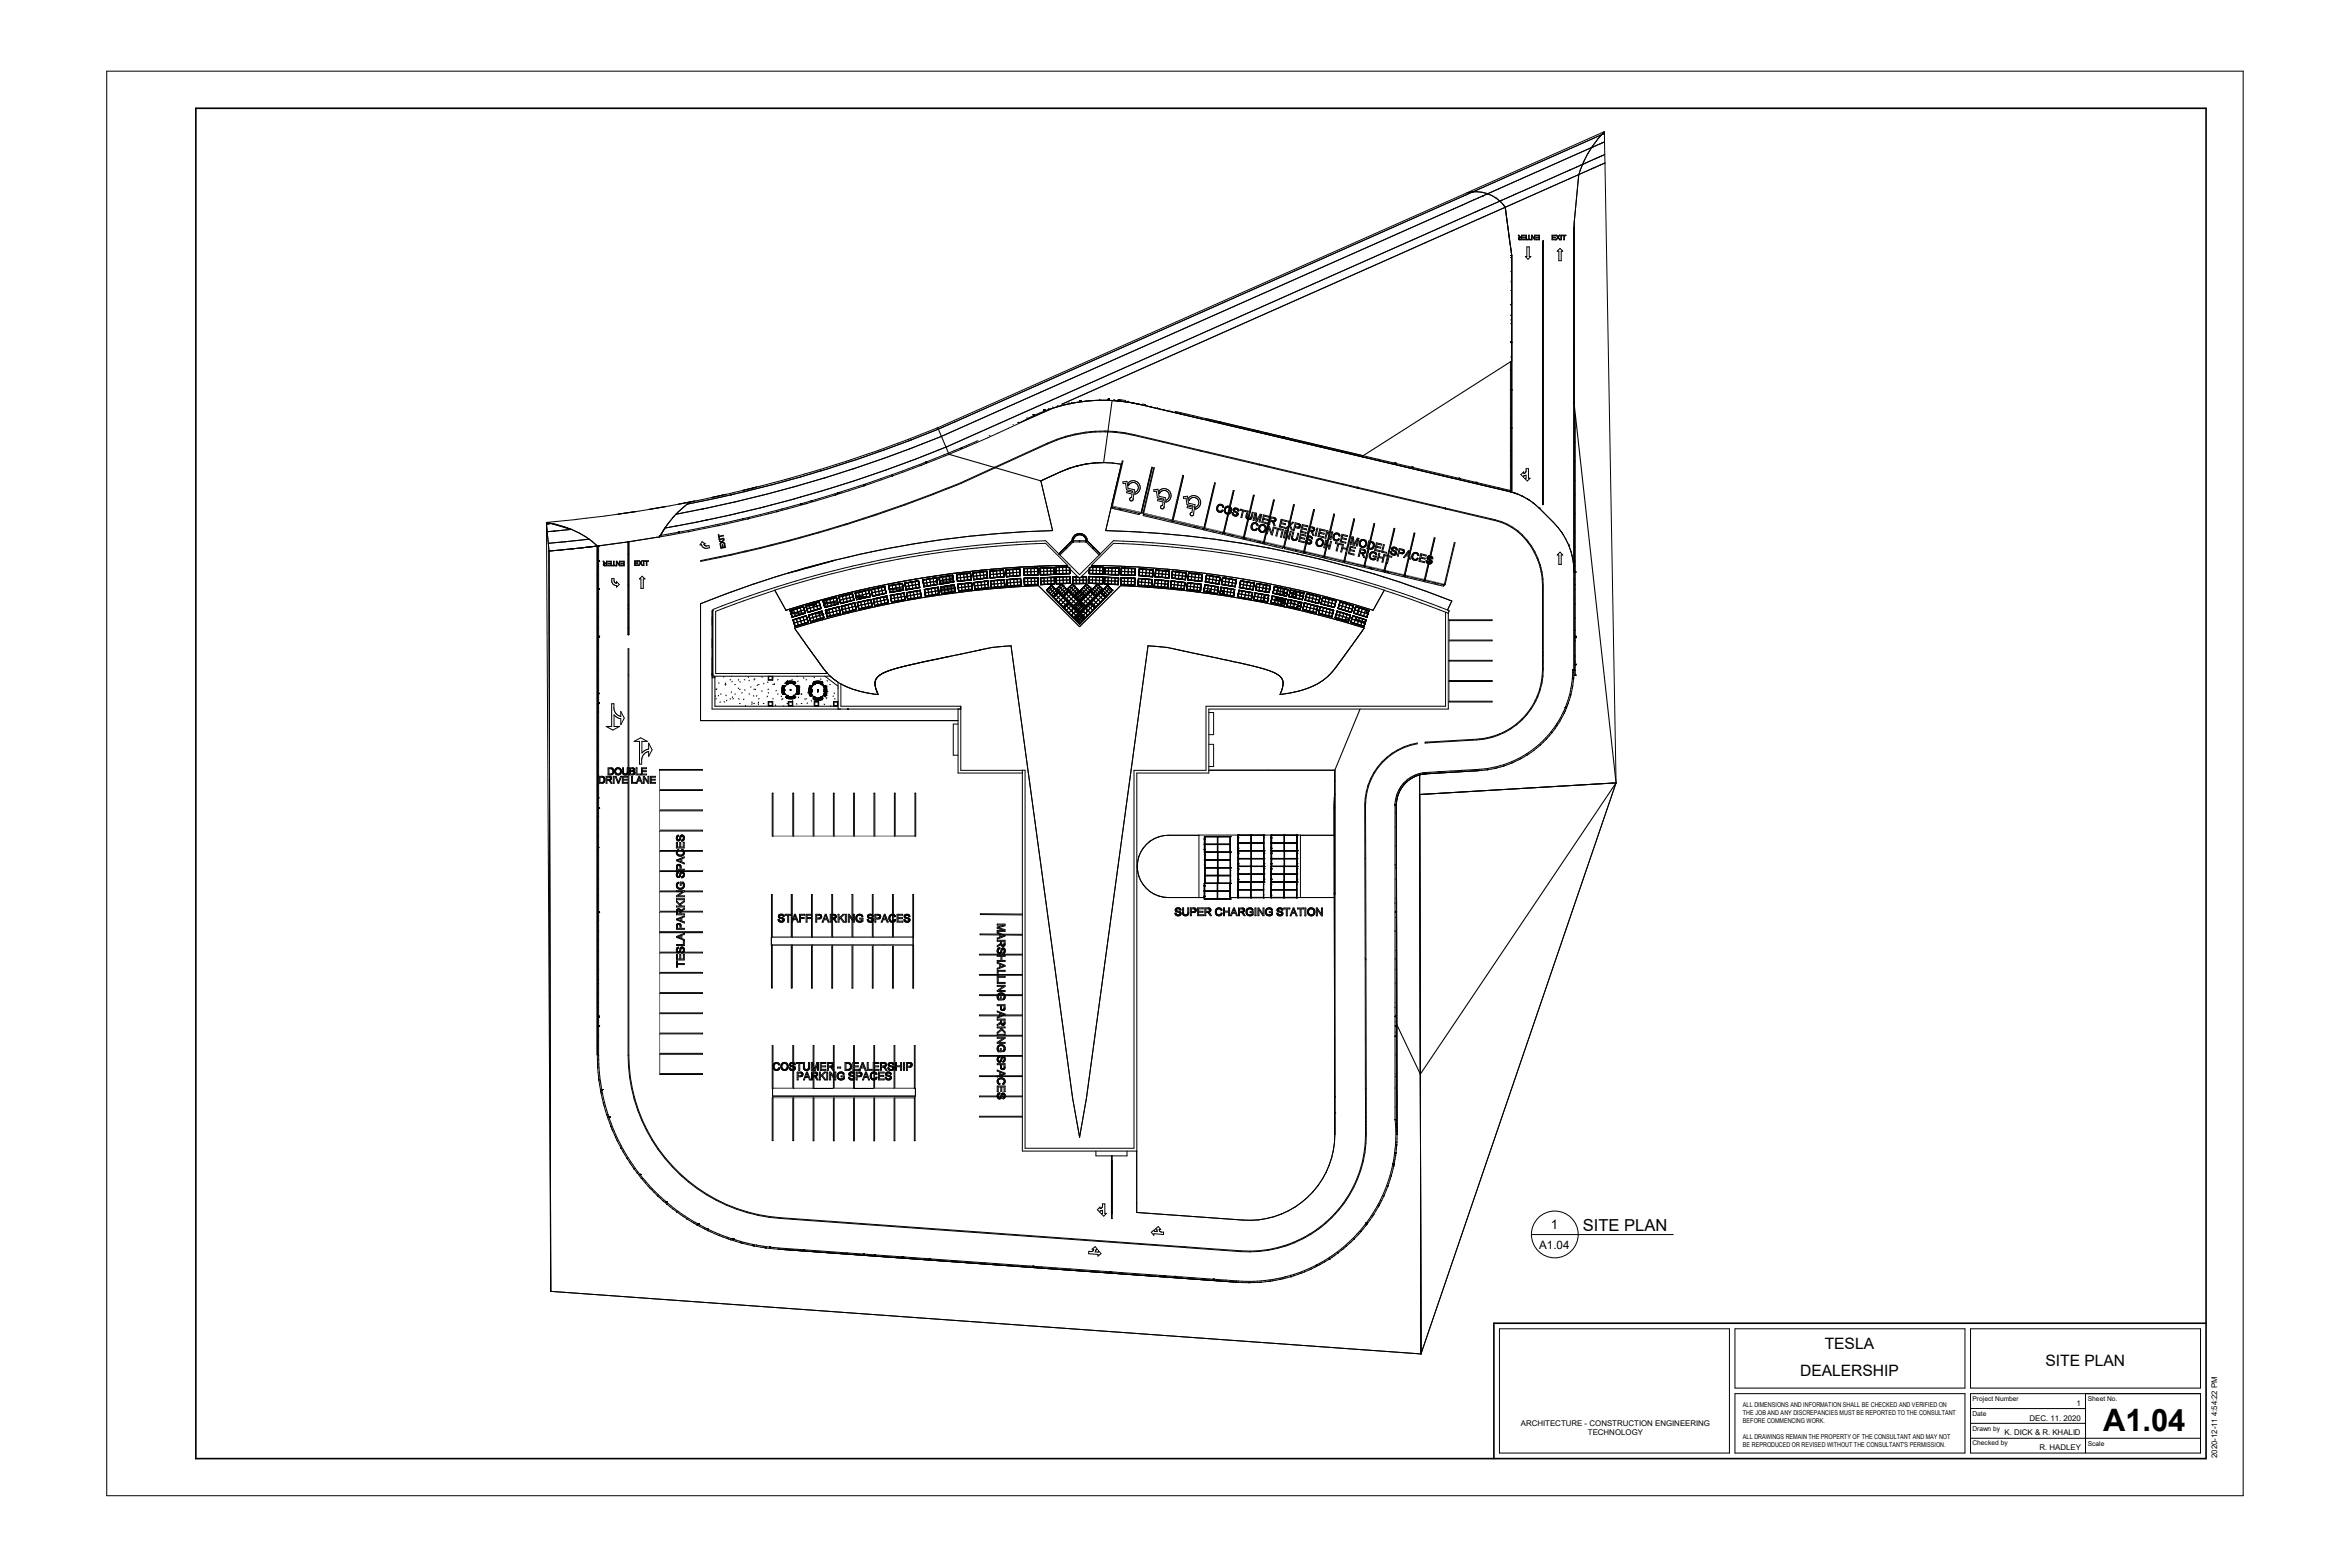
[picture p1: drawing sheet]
<svg xmlns="http://www.w3.org/2000/svg" width="914mm" height="610mm" viewBox="0 0 914 610" stroke-linecap="round" stroke-linejoin="round" font-family="sans-serif">
<defs><g id="words">
<text font-size="12" x="818.3" y="556.6">A1.04</text>
<text font-size="6.4" x="615.9" y="479">SITE PLAN</text>
<g font-size="6.1">
<text x="710" y="524.8">TESLA</text>
<text x="796" y="531.3">SITE PLAN</text>
<text x="700.4" y="535.2">DEALERSHIP</text>
</g>
<text font-size="5.1" x="603.4" y="477.9">1</text>
<text font-size="4.5" x="598.9" y="485.8">A1.04</text>
<g font-size="3.1">
<text x="808" y="546.8">1</text>
<text x="591.7" y="554.8">ARCHITECTURE -</text>
<text x="618.4" y="554.8">CONSTRUCTION ENGINEERING</text>
<text x="789.7" y="552.6">DEC. 11. 2020</text>
<text x="617.9" y="558.2">TECHNOLOGY</text>
<text x="780" y="558.4">K. DICK &amp; R. KHALID</text>
<text x="793.5" y="564.1">R. HADLEY</text>
</g>
<text font-size="3" x="862.8" y="567.2" transform="rotate(-90 862.8 567.2)">2020-12-11 4:54:22 PM</text>
<g font-size="2.6">
<text x="767.5" y="545">Project Number</text>
<text x="812.4" y="545.1">Sheet No.</text>
<text x="678.2" y="547.2">ALL DIMENSIONS AND INFORMATION SHALL BE CHECKED AND VERIFIED ON</text>
<text x="678.2" y="550.3">THE JOB AND ANY DISCREPANCIES MUST BE REPORTED TO THE CONSULTANT</text>
<text x="767.5" y="550.7">Date</text>
<text x="678.2" y="553.5">BEFORE COMMENCING WORK.</text>
<text x="767.5" y="556.5">Drawn by</text>
<text x="678.2" y="559.7">ALL DRAWINGS REMAIN THE PROPERTY OF THE CONSULTANT AND MAY NOT</text>
<text x="678.2" y="562.8">BE REPRODUCED OR REVISED WITHOUT THE CONSULTANT'S PERMISSION.</text>
<text x="767.5" y="562.3">Checked by</text>
<text x="812.4" y="562.4">Scale</text>
</g>
</g></defs>
<path d="M367.9 230.1h.1" fill="none" stroke="#999" stroke-width=".39"/>
<path d="M367.5 230.2h.1" fill="none" stroke="#7c7c7c" stroke-width=".39"/>
<path d="M367.9 230.1h.1" fill="none" stroke="#5a5a5a" stroke-width=".39"/>
<path d="M367.5 230.2h.1" fill="none" stroke="#a4a4a4" stroke-width=".39"/>
<path d="M367.9 230.1h.1M367.9 230.1v.3" fill="none" stroke="#b8b8b8" stroke-width=".39"/>
<path d="M367.8 229.6l.1 .5M367.9 230.4v.1" fill="none" stroke="#8d8d8d" stroke-width=".39"/>
<g fill="none" stroke="#d0d0d0" stroke-width=".39">
<path d="M369.4 226.3v.2M369.4 226.1l.1 .4M369.4 226.2l.1 .3M369.5 228h.1M369.5 226.1h.1M369.5 228l.1 .1M369.5 227.9v.1M369.6 226.1v.4M369.6 228.1v.2M369.6 228v.1M369.6 226.1l.1 .2M369.6 228h.1"/>
<path d="M369.6 228v.3M369.6 228l.1 .2M369.7 228.2h.1M369.7 227.9l-.2 .4M369.7 228.2l-.2 .1M369.7 227.9l-.1 .1M369.7 227.9v.3"/>
</g>
<path d="M367.3 225.8l-.1 .4M367.5 225.8l.2 .4M369.1 225.9h.1M369.4 224.8h.1M369.4 224.9v.1" fill="none" stroke="#c4c4c4" stroke-width=".39"/>
<g fill="none" stroke="#9f9f9f" stroke-width=".39">
<path d="M365.6 225l.2 .1M365.7 225.4h.1M365.7 225.4v.1M365.7 224.8l.1 .3M365.7 225.5l.1 .4M365.7 225.5h.3M365.7 225.8l.2 .2M365.8 225.3h.1M365.8 225.3h.8l.1 .6M365.8 225.1l-.2 .1M365.8 225.1l-.1 .7M365.8 225.1l.2 .2"/>
<path d="M365.8 225.1l.3 .3M365.8 225.3l-.1 .5M365.8 225.3h.2M365.8 225.3l-.2 .2M365.8 225.9h.3M365.8 225.2l.2 .1M365.8 225.3l.1 .3M365.8 225.9l.3 .3M365.8 225.5l.1 .1M365.8 225.4v.1M365.8 225.5l.1 .4M365.8 225.5v.4"/>
<path d="M365.9 225.3h.1M365.9 225.9v.1M365.9 225.6l.1 .3M365.9 225.3h-.1M366 225.3v.7M366 225.9l-.1 .1M366 225.5l.1 .4M366 225.5l.1 .3M366 225.3h.1M366 225v-.3l-.2 .4M366.1 225.3v.1M366.1 225l-.3 .1"/>
<path d="M366.1 225v.3M366.1 225l.3 .3M366.1 225.9v.1M366.1 225.4h.1M366.1 225.9l-.1 .1M366.1 225.4l-.1 .1M366.1 225.4v.5M366.1 225.4l.1 .4M366.1 225.4v.2M366.1 225.3l.1 .1M366.1 226.1l-.1 .3M366.1 226v.1"/>
<path d="M366.1 226v.4M366.2 225.4h.1M366.2 225.4v.4M366.2 225.9l-.1 .1M366.2 225.4l.2 .4M366.2 225.8h.1M366.3 224.7l-.2 .3M366.3 225.3l-.1 .1M366.4 225.9l.2 .4v-.4M366.4 225.9l-.2 .4-.1-.3M366.4 224.6v.4M366.4 225.9v.4"/>
<path d="M366.4 225.9h.2M366.4 225.9l-.3 .1M366.4 225.4h.1M366.4 224.6l.3 .4M366.4 225.4l.2-.1-.1 .5M366.4 225h-.3M366.4 225h.3M366.4 225l.1 .8M366.4 225.4v.5M366.4 225.8l.2 .1M366.4 225l.1 .2M366.4 225.3h-.3"/>
<path d="M366.4 225.4h-.2M366.5 225.8l-.1 .1M366.5 225.4v.4M366.5 225.4l-.1 .4M366.5 225.2l.1 .7M366.5 225.2l-.1 .1M366.5 225.2l-.1 .2M366.5 225.8l.1 .1M366.6 225.2h.1M366.6 225.2v.3M366.6 225.9v.4M366.6 225.9h.1"/>
<path d="M366.6 225.4l.1 .5M366.6 225.9l.2 .4M366.6 225.9v.1M366.7 225.9h.1M366.7 225.2l.1 .6M366.7 225.2l.2 .1M366.7 224.6h.1M366.7 225h.1M366.7 224.8v.2M366.7 225.2l.2 .6M366.7 225.2l.1 .3 .1-.2M366.7 225l.1 .1"/>
<path d="M366.7 225v.2M366.7 225l-.2 .2M366.7 225.2l.2 .2M366.8 224.6l.2 .5M366.8 225l.2 .1M366.9 225.3h.1M366.9 225.8h.1M366.9 225.3v.1M366.9 225.8l-.2 .1M366.9 225.3v.4M366.9 225.7v.1M366.9 230.2v.6"/>
<path d="M366.9 225.4h.1M366.9 225.4l.1 .1M367 225.6h.1M367 225.5v.1M367 230.2v.5M367 225.1l-.1 .2M367 225.1l-.2 .1M367 225.1l-.1 .3M367 225.6l-.1 .1M367 225.6l.1 .5M367 230.2h.1M367.1 226.1h.1"/>
<path d="M367.1 230.2l.1 .5M367.1 225.5l.3 .1M367.3 225.1l-.1-.6-.2 1.1M367.3 225.1h-.3M367.3 225.1l-.3 .4M367.3 225.1v.1M367.3 225.1l.7 .3M367.4 225.6v.2M367.4 225.6h.1M367.4 225.2v.6M367.4 224.5l.6 .5M367.4 225.6h-.4"/>
<path d="M367.4 225.8h.1M367.5 230.2v.3M367.5 225.6v.2M367.5 230.2h.1M367.5 230.2l.1 .1M367.7 226.1h.1M367.7 230.5v.1M367.7 226.1v.1M367.7 226h-.1M367.7 226h.1M367.7 226v.1M367.8 225.4l-.4 .2"/>
<path d="M367.8 224.4l.2 .6M367.9 225.6l.1 .5v-.5v.2M367.9 230.5h.1M368 225h.1M368 225l-.7 .1M368 225.8h.2M368 225.8l.1 .3v-.3M368 225.4l-.6 .2M368 225v.4M368 225.4l-1 .1M368 225.4l-1 .2M368 225.4l.1 .1"/>
<path d="M368 225.4h.1M368.1 225.4v.2M368.1 225.5l-.7 .1M368.1 225.5v.1M368.1 224.7l-.1 .3M368.1 225.6l-.1 .2M368.1 225.6h-.7M368.1 225.4v.1M368.1 225.6h.1M368.1 225.6h-1.1M368.1 225.6l.1 .5M368.1 224.3v.3"/>
<path d="M368.1 224.3l.2 .7M368.2 225.3l-.1 .1M368.2 225.4h-.1M368.2 230.5h.1M368.3 225.3l-.2 .2M368.3 225.3l1 .1M368.3 225.3l1 .2M368.3 225.4h1h-.5M368.3 225h.1M368.3 225h-.1M368.3 225l-.3 .4M368.3 225l-.1 .1"/>
<path d="M368.3 225v.3M368.3 230v.1M368.3 230.1l-.4 .3-.2-.1M368.3 230.1v.3M368.3 230.1l-.6 .1M368.6 230l.1 .5M368.8 230l.1 .4M368.9 224.5l.4 .3M368.9 230l.1 .4M368.9 225.5l-.3 .6M369 230.1l.1 .3M369.1 224.6l.2 .2"/>
<path d="M369.3 224.7v.1M369.3 224.8l.1 .3M369.3 224.8l-.7-.4-.3 .6M369.3 224.8l-1 .2M369.3 224.8l.1 .1M369.3 225.3h-1M369.4 230.2v.1M369.4 224.8l-1.1 .5M369.4 224.9h.1M369.4 224.9v.1M369.5 225.8l.3 .6M369.7 225.5l.1 .3"/>
<path d="M369.7 228.7h.1M369.7 228.8h.1M369.7 225.3v.2M369.7 228.6h.1M369.7 228.6v.2M369.7 228.4v.2M369.7 228.5h.1M369.8 228.3l.1 .1M369.8 228h.1M369.8 228v.3M369.8 228.1l-.3 .2M369.8 228.4l-.1 .2"/>
<path d="M369.9 228.4l-.1 .2M369.9 228.3h-.1M369.9 227.9h.1M369.9 227.9l-.1 .1"/>
</g>
<g fill="none" stroke="#868686" stroke-width=".39">
<path d="M365.8 224.7l-.3 .1M365.8 226.3v.1M366 226.4h.1M366.1 226.4h.1M366.4 230l.2 .3M366.4 230.1l.2 .2M366.4 230.3h.1M366.5 230.1l.1 .2M366.6 226.4h-.3M366.8 226.3l.1 .1M366.9 229.7l.1 .4 .2-.4 .1 .6M366.9 229.7l-.1 .5-.1-.4-.2 .3"/>
<path d="M366.9 226.4h.1M367 226.2h.2M367.2 230.3h.1M367.2 226.2v.1M367.2 226.1h.5zM367.3 230.3l.2 .2M367.3 230.3l.2 .1M367.3 226.1v.1M367.3 225.8l-.1 .2M367.4 226h.2M367.4 226h.1M367.4 225.8v.2"/>
<path d="M367.4 226l.1 .2M367.5 229.7l-.2 .6M367.5 230.3h-.2M367.5 226.2h.2M367.5 226.2h-.3M367.5 229.7h.1M367.5 225.9l.1 .1M367.5 225.8l.1 .2M367.6 229.8l.2 .3M367.7 226.2h.1M367.7 226.2v.1M367.9 226.1l-.2 .1"/>
<path d="M368 226.2h.1M368 230.4l-.2 .1M368.1 226.1l-.1 .1M368.4 230l-.2-.4-.2 .5M368.4 230l.1 .2M368.5 230.2h.1M368.5 230.2l-.1 .2M368.6 226.2h-.3M368.6 224.2l.2 .1M368.6 230.1l-.1 .1M368.7 229.5v.5l-.2-.5v.7M368.8 229.5l.1 .3 .1-.3"/>
<path d="M368.8 226.1h.1M368.9 226v.1M369 229.5l.2 .3M369.1 225.9h.1M369.1 225.9v.1M369.2 229.8v.2M369.3 224.4l-.5 .1M369.3 229.5l-.1 .5M369.4 225.5l-.1 .2M369.4 225v.3M369.4 224.7v-.2v.3M369.4 230.1v.2"/>
<path d="M369.4 224.9l.1 .2M369.4 225h.1M369.5 229.8l-.1 .3M369.5 224.5l-.1 .5M369.5 229.7h.1M369.5 229.7l-.3 .3"/>
</g>
<path d="M367.6 230.1l-.1 .1M367.9 230.1l-.4 .1M367.9 230.1l-.2 .1M368.3 230.1h.1M368.3 230.1h-.4" fill="none" stroke="#767676" stroke-width=".39"/>
<g fill="none" stroke="#7f7f7f" stroke-width=".39">
<path d="M364.9 229.8l.1 .1M364.9 229.8l.1 .2M364.9 229.9l.1 .1M364.9 229.9v.1M364.9 230h.1M364.9 229.9h.1M364.9 230.2h.1M364.9 230.3h.1M364.9 229.7h.1M364.9 229.8h.1M364.9 229.6h.1M364.9 229.6v.7"/>
<path d="M364.9 230.2l.1 .3M364.9 230.2l.2 .2M364.9 230l.1 .1M364.9 230.1h.1M364.9 230.1l.1 .1M365 230.4h.1M365 230.5h.1M365 230.2h.1M365 230.3h.1M365 230.1h.1M365 230.1l-.1 .1M365 230v.9"/>
<path d="M365 230.5v.1M365 230.5v.2M365 230.7v.1M365 230.4v.1M365 230l-.1 .1M365 230.9h.1M365 230.8h.1M365 230.7h.1M365 230h.1M365 229.9v.1M365 230.8v.1M365.1 230.3h.1"/>
<path d="M365.1 230.3l-.1 .5M365.1 230.6h.1M365.1 230.7h.1M365.2 230.8h.1M365.2 230.7v.1M365.2 230.9h-.1M365.5 224.7l.2 .1M365.7 224.7v.1M365.7 224.8l-.2 .1M365.8 226.3h.1M365.8 226.4h.1M365.8 226.3l.2 .1"/>
<path d="M365.8 224.7h.1M365.9 224.7l-.2 .1M365.9 225.3h.1M365.9 226.4h.5M366 226.4h.1M366 226.4h-.1M366 226.4h-.2M366.1 226.4h-.1M366.4 226.3l-.3 .1M366.4 226.3v.1M366.4 230l.2 .3M366.4 229.9l.2 .3"/>
<path d="M366.4 225.8h-.2M366.4 230.3h.1M366.4 230.2l.2 .1M366.5 230.3v.1M366.5 229.8h.2M366.5 229.8l-.1 .1M366.5 229.8h.1M366.5 229.8l.1 .4M366.5 229.8l.3 .4M366.6 230.3h-.1M366.6 230.2v.1M366.6 225.6h.1"/>
<path d="M366.7 229.8l.5 .5M366.7 229.8h-.2M366.7 229.7v.1M366.7 229.8l.1 .4M366.7 225.2l-.1 .1M366.8 226.3h-.4M366.8 230.2h-.2M366.8 226.3l-.4 .1M366.8 226.3v.1M366.8 226.4h-.4M366.9 224.6l.1 .7M366.9 229.7h.1"/>
<path d="M366.9 229.7h.3M366.9 229.7l-.2 .1M366.9 229.7h-.1M366.9 229.7l.1 .4M367 226.4h-.2M367 230.1l-.2 .1M367 230.1h.2M367.1 229.7h-.4M367.2 226.2l-.6 .1M367.2 229.7h.1M367.2 226.2l-.4 .2M367.2 229.7v.4"/>
<path d="M367.2 229.7l-.2 .4M367.2 230.3l.2 .2M367.2 226.8v.1M367.2 230.1v.2M367.2 230.1l.3 .1M367.3 225.8l.1 .2M367.4 226h.1M367.4 230.5h.1M367.4 228.3v.1M367.4 225.8l-.2 .4M367.4 225.8l.1 .4M367.4 225.8l.3 .4"/>
<path d="M367.5 230.2v.3M367.5 226.2h-.3M367.5 226.2h.2M367.5 230.2h.1M367.5 225.8l.2 .4M367.5 226.2l-.5 .2M367.5 229.6l-.3 .1M367.5 229.6v.1M367.5 226.2h.6M367.5 226.2l-.5 .1M367.5 230.2l-.3 .1M367.5 230.2l-.1 .3"/>
<path d="M367.5 226h.1M367.5 229.7h.1M367.5 230.5h.4M367.5 229.7h-.3M367.5 225.9l.2 .2M367.5 226l-.3-.2v.4M367.5 229.7l-.3 .4M367.5 229.7l.1 .4M367.5 230.5h.1M367.6 230.1h.1M367.6 230.1h-.4M367.6 230.1l-.1 .1"/>
<path d="M367.6 230.1h.3M367.7 230.5h.2M367.7 226.2h.4M367.8 229.6h-.2M367.8 229.6h.1M367.8 229.6l.4 .4M367.8 229.6l-.2 .4M367.8 229.6l.1 .4M367.9 226.1h.2M367.9 230.1l-.4 .1M367.9 230l-.3 .1M367.9 230v.1"/>
<path d="M367.9 230.4l-.4 .1M367.9 230.4v.1M368 226.7h.1M368 228.2v.1M368.1 226.1l-.4 .1M368.1 226.1v.1M368.1 226.1l.2 .1M368.2 224.3l.4 .1M368.2 229.6h-.4M368.2 229.5v.5M368.2 229.6l.3 .4M368.2 230h-.3"/>
<path d="M368.2 230l-.3 .1M368.2 230l.1 .1M368.2 226.1h-.1M368.3 230.1h-.4M368.3 230v.4M368.3 226.1h-.2M368.3 230v.1M368.3 230l.3 .2M368.3 230.4h-.4M368.3 226.1h.2M368.3 230.4h.1M368.3 230.4l-.4 .1"/>
<path d="M368.4 230.4l-.5 .1M368.5 229.5h.1M368.5 226.1l-.2 .1M368.5 229.5l-.3 .1M368.5 229.5v.5M368.5 230l.1 .2M368.5 230h-.2M368.5 229.5l.2 .5M368.6 224.4h.1M368.6 224.4l.2 .1M368.6 230.2l-.2 .2M368.6 224.3v.1"/>
<path d="M368.6 224.2l.4 .1M368.7 224.2l.3 .1M368.7 230l-.1 .2M368.7 229.5h.4M368.7 230l-.1 .1M368.7 229.5h-.2M368.7 229.5v.5M368.7 230h-.2M368.8 224.3h.2M368.8 226.1h-.3M368.8 224.5h.1M368.8 224.5l.5 .2"/>
<path d="M368.8 226v.1M368.9 224.2l-.3 .2M368.9 224.2l-.1 .3M368.9 229.5h-.2M368.9 224.2l.2 .1M368.9 229.7l-.2 .3M368.9 224.2h.2M368.9 226l-.1 .1M369 229.5h.1M369 229.5l-1.5 .1M369 229.5v.4l.1-.4M369 229.5l-.1 .1"/>
<path d="M369 224.3h.1M369 225.9l-.1 .1M369 225.9l.1 .1M369 224.2h.1M369.1 225.9h-.1M369.1 225.9h.1M369.1 229.5h.2M369.1 224.3h.2M369.1 224.2v.1M369.1 225.8h.1M369.1 229.5h.1M369.1 225.8h.2"/>
<path d="M369.1 225.8v.1M369.1 224.3l.2 .1M369.1 224.3l-.3 .2M369.1 224.3v.3l.2-.2M369.1 229.5v.5l.2-.5M369.1 224.2h.3M369.1 224.2l.3 .2M369.2 230h-1M369.2 225.9l-.1 .1M369.2 225.9l-.3 .1M369.2 230h.1M369.2 224.2h-.1"/>
<path d="M369.3 230l.1 .2M369.3 225.8l-.1 .1M369.3 225.8l-.2 .1M369.3 229.5h.1M369.3 224.7l.1 .1M369.3 224.3v.4M369.3 225.4l-.2 .4M369.3 229.5l.1 .1M369.3 224.7h.3M369.3 224.4l.1 .1M369.3 225.4h.1M369.3 229.5l-.1 .5"/>
<path d="M369.4 224.3h-.1M369.4 224.8l.1 .2M369.4 225h.1M369.4 225l-.1 .4M369.4 225.4l-.1 .4M369.4 225l.1 .1M369.4 224.9h.1M369.4 229.6h.1M369.4 228l.3 .8M369.4 229.6l.1 .1M369.4 224.9v.1M369.4 224.5h.1"/>
<path d="M369.4 224.9l.1 .2M369.4 224.6l-.1 .1M369.4 229.6l-.2 .4M369.4 229.6l-.1 .4M369.4 224.4h.1M369.5 224.5l.1 .1M369.5 225.1l-.1 .3M369.5 224.5l.1 .2M369.5 229.7h.1M369.5 229.7l.1 .2M369.5 229.7l-.2 .3M369.5 228.9l.2 1.4"/>
<path d="M369.6 229.9h.1M369.6 224.5h.1M369.6 229.9v.2M369.6 229.9l-.3 .2h.3M369.6 229.9l-.3 .1M369.6 224.3v.2M369.6 230.3h.1M369.6 230.1h.1M369.6 225.6l-.2 .9M369.6 224.7h.1M369.6 230v.3M369.6 224.7l-.1 .1"/>
<path d="M369.6 224.7l-.2 .1M369.6 224.7l-.2 .2M369.6 230.1l-.2 .2h.2M369.7 228.8h.1M369.7 225.3v.1M369.7 225v.3M369.7 225l.1 .3M369.7 228.5v.3M369.7 225.3h.1M369.7 225h.1M369.7 225.5l.1 .4M369.8 228.7h.1"/>
<path d="M369.8 225.3l-.1 .1M369.8 225.3h-.1M369.8 228.8h-.2M369.8 225.3v.6M369.8 227.9l-.2 .9M369.8 225.9h.1M369.8 225.9v.5v-.5M369.8 225.9l.1 .5M369.8 228.6v.1M369.8 228.6h.1M369.8 228.5h.1M369.9 228.4h.1"/>
<path d="M369.9 228.6l-.2 .2M369.9 228.3l-.1 .4M369.9 229.2h.7M369.9 228.3v.1M369.9 227.9v.5M369.9 228.4l-.1 .2M369.9 228.4l-.1 .1M370 227.9h.1M370 227.9l-.1 .4M370 228.8h.1M370 228.9h-.1M370.1 228.8h.1"/>
<path d="M370.6 229.2v.1M370.6 229.3h.1M370.6 229.3v.1M370.7 229.7h.1M370.7 229.9h.1M370.7 230h.1M370.7 230.1h.1M370.7 229h.1M370.7 229l.1 .7M370.7 229.2h.1M370.7 229v.1M370.7 229.7v.4"/>
<path d="M370.7 229l.1 .2M370.7 229.1h.1M370.7 230v.1M370.7 229.2l.1 .2M370.7 229.1v.1M370.8 229.4h.1M370.8 229.2h.1M370.8 229.6h.1M370.8 229.4v.1M370.8 229.7v.3M370.8 229.6v.1M370.8 229.5h.1"/>
<path d="M370.8 230h.1M370.8 229.7h.1M370.8 229.2h-.1M370.8 229.6l-.2 .3M370.8 229.3v.2M370.8 229.4v.3M370.8 229.8h.1M370.8 230.1h.1M370.8 229.4v.7M370.8 229.4l-.1 .1M370.8 229.5v.1M370.8 230v.1"/>
<path d="M370.8 229.9h.1M370.8 229.8l-.1 .1M370.8 229.7v.2M370.8 229.9v.1"/>
</g>
<g fill="none" stroke="#4c4c4c" stroke-width=".39">
<path d="M364.2 226.3h.1M364.2 226.1h.3M364.2 226.2l.1 .1M364.2 226.1v.1M364.2 226.1h.1M364.2 226.1v.2M364.2 226.2h.2M364.3 226h.1M364.3 226l-.1 .2M364.3 226.1l.1 .1M364.3 226.2l-.1 .1M364.3 225.9v.4"/>
<path d="M364.4 225.9h.1M364.4 226l-.2 .2M364.4 226v.1M364.4 225.9v.1M364.4 225.8l-.2 .3M364.4 226.1h.1M364.4 226.2h.1M364.4 226.2l-.1 .1M364.4 226.1l-.1 .1M364.9 229.4h.1M364.9 229.2h.1M364.9 229.7l.1 .2"/>
<path d="M364.9 229.2l.1 .1M365 229.2h.1M365 229v.8M365 229.9v1.1M365 229l-.1 .7M365 230.3v.1M365 229.2v.3M365 229l-.1 .2M365 229.3l-.1 .2M365 229.3v.1M365 229.4l-.1 .3M365 230.3h.2"/>
<path d="M365 229.4v.2M365 230.5h.1M365 229.6l.1 .4M365 229.6l-.1 .1M365 229.8v.1M365 230.4l.1 .1M365 229.5v.5M365 229.5v.1M365 229.5l.1 1M365 230.8v.2M365 230v.3M365 230v.4"/>
<path d="M365 230.8h.2M365 229.7v.1M365.1 230h.1M365.1 230l.1 .8M365.1 230.5l-.1 .5M365.1 230.5l-.1 .3M365.1 230.5h.1M365.2 230.8l-.2 .2M365.2 230.8h.1M365.2 230.4v.6M365.2 230.8l.1 .2M365.8 226.4h.1"/>
<path d="M365.9 226.6v.2M365.9 226.6h-.1M365.9 226.8h.1M365.9 226.6h.2M365.9 226.4h.5M365.9 226.4l-.1 .1M365.9 226.4l.2 .2M365.9 226.8l.1 .3M365.9 227.1h.1M365.9 226.8v.1M366.1 227l-.1 .1M366.1 226.4v.2"/>
<path d="M366.1 226.6l.1 .1M366.1 226.6l-.2 .2M366.2 228.6h.2M366.2 228.5v.1M366.2 226.7l-.2 .4M366.2 226.7l-.3 .1M366.2 229h.1M366.2 228.6v.1M366.2 228.6l.1 .4M366.3 228.5l-.1 .1M366.3 229.4h.1M366.3 229v.2"/>
<path d="M366.3 229l.1 .4M366.4 229.7l.1 .1M366.4 229.4v.2M366.4 229.8v.1M366.4 226.4l-.3 .2M366.4 226.4l.4 .1M366.4 229.6l.1 .2M366.4 229.6l.3 .1M366.4 228.4v.2M366.4 228.6l.1 .4M366.4 228.6l-.1 .4M366.5 229.8h.1"/>
<path d="M366.5 229.8h-.1M366.5 229l.2 .7M366.5 229l-.1 .4M366.5 229h-.2M366.6 228.4l-.2 .2M366.6 229.4l.3 .3M366.6 229.4l-.2 .2M366.6 229.4h-.2M366.7 229.7h.1M366.7 229.7l-.2 .1M366.8 226.4h-.4M366.8 226.4v.3"/>
<path d="M366.8 226.7l-.6 .3v-.3M366.8 226.7l.1 .2M366.8 226.7h-.6M366.8 226.5l-.6 .2M366.8 226.5l-.7 .1M366.9 229.7h.1M366.9 229.7l-.4 .1M367 228.3l.1 1M367.1 228.9l-.5 .5M367.1 228.9l-.6 .1M367.1 229.3l-.2 .4M367.1 229.3l.1 .4"/>
<path d="M367.1 229.3l.4 .3M367.1 229.3l-.5 .1M367.2 229.7h.1M367.2 229.7h-.3M367.2 228.3l-.7 .7M367.3 228.4l-.9 .2M367.4 228.4h.3M367.4 229.1l-.3 .2M367.5 229.6h.1M367.5 226.3l-.7 .1M367.5 226.3l-.7 .2M367.5 226.3h.8"/>
<path d="M367.5 226.3v.1M367.5 229.3h-.4M367.5 226.4l-.7 .3M367.5 226.4v.2M367.5 226.4l.6 .1M367.5 226.6l-.6 .3M367.5 229.2h.3M367.5 226.6v.2M367.5 226.6l.5 .1M367.5 226.6l-.7 .1M367.7 228.2v.2M367.7 228.4l.7 .4"/>
<path d="M367.7 228.4v.4M367.7 228.4l-.6 .5M367.7 228.8l-.2 .2M367.7 228.8l.1 .4M367.7 228.8l.7 .4M367.7 228.8l-.6 .1M367.8 229.2l-.3 .4M367.8 229.2v.4M367.8 229.2l.4 .3M367.8 229.6h.1M367.8 229.6l-.6 .1M368.1 226.2l-.6 .1"/>
<path d="M368.1 226.2h.2M368.1 226.2v.1M368.1 228.2l.2 .1M368.1 226.5l.1 .2M368.1 226.5l.4 .2M368.1 226.5l-.6 .1M368.1 226.3v.2M368.1 226.3l.2 .1M368.1 226.3l-.6 .1M368.2 229.5h.1M368.2 229.5l-.4 .1M368.2 229.5h.3"/>
<path d="M368.3 226.2l-.2 .1M368.3 228.3l.4 .3M368.3 228.3l.1 .5M368.3 228.3l-.6 .1M368.3 228.1v.2M368.4 226.2h.1M368.4 228.8l.1 .7M368.4 228.8l.4 .2M368.4 228.8h-.7M368.4 226.4h.4M368.4 229.2l-.2 .3M368.4 229.2l.4 .3"/>
<path d="M368.4 229.2h-.6M368.5 229.5h.1M368.5 226.2h-.1M368.5 226.2l.3 .1M368.7 228.1l.2 .2M368.7 228.7l-.3 .1M368.8 226.1l-.3 .1M368.8 226.1v.2M368.8 229.5h-.3M368.8 228.6l.1 .1M368.8 226.3v.1M368.8 226.3l.3 .1"/>
<path d="M368.8 226.3h-.4M368.8 226.4h.4M368.8 226.4v.2M368.8 229.1l-.4 .1M368.8 226.4l.1 .2M368.8 226.4l-.7 .1M368.9 229.1h.3M368.9 229l.1 .1M368.9 228v.3M368.9 228.3h.2M368.9 228.3v.4M368.9 228.7l.1 .4"/>
<path d="M368.9 228.7l.3 .4M368.9 228.7h-.1M368.9 228.7h.4M368.9 228.3l.3 .4M368.9 228.3h-.6M369 229.5h.1M369 226.1h-.2M369 226.1l-.2 .2M369 226.1v.1M369 226.1l.2 .1M369 229.1l-.2 .4M369 229.1v.4"/>
<path d="M369 229.1l.2 .1M369 226.2h.2M369 226.2l.1 .2M369 228l.1 .3M369 226.2l-.2 .1M369 226.2l.2 .2M369.1 226.4v.2M369.1 226l-.1 .1M369.1 226l.1 .2M369.1 229.5h.1M369.1 229.5h.2M369.1 228v.3"/>
<path d="M369.1 228.3l.2 .4M369.1 228.3l.1 .4M369.2 229.5h-.7M369.2 225.9l-.1 .1M369.2 225.9v.5M369.2 228.7v.5M369.2 225.9l.2 .2M369.2 228.7l.1 .4M369.2 229.2l-.2 .3M369.2 229.2l-.1 .3M369.2 226.4v.1M369.2 229.2l.1 .1"/>
<path d="M369.2 229.1l.1 .2M369.2 226.4l.2 .1M369.2 228l.1 .2M369.3 225.8l-.1 .1M369.3 225.8l.1 .3M369.3 225.8l.2 .2M369.3 229.5h.1M369.3 228v1.5M369.3 228.2l.3 .5M369.3 229.5l.1 .1M369.3 229.3l-.2 .2M369.3 229.1h1"/>
<path d="M369.3 229.3h.2M369.3 228.2l.2 .4M369.3 229.1l.2 .2M369.3 228.7l.2 .4M369.3 229.1h-.1M369.3 228.2l-.2 .1M369.4 225.4l-.1 .4M369.4 226.3v.2M369.4 226.1v.2M369.4 228v.1M369.4 225.4l.1 .6M369.4 225.4l.2 .2"/>
<path d="M369.4 228l-.1 .2M369.4 226.3l-.2 .1M369.4 226.1l-.2 .3M369.4 226.1l-.2 .1M369.4 229.6h.1M369.4 224.2h-.2l.6 .3M369.4 224.4l.2 .1M369.4 224.3l.3 .6M369.4 228.1l.1 1M369.4 224.3l.2 .1M369.4 229.6l.2 .2M369.4 228.1l-.1 .1"/>
<path d="M369.4 224.2h.1M369.4 224.2l.2 .1M369.5 225.1l-.1 .3M369.5 226l-.1 .1M369.5 225v.1M369.5 224.1l.3 .7M369.5 225.1l.1 .5M369.5 225.1h.1M369.5 229.3l-.2 .2M369.5 229.3l-.1 .3M369.5 229.3l.1 .1M369.5 229.7h.5"/>
<path d="M369.5 229.7l.1 .2M369.5 228.6l.1 .5M369.5 224.5l.3 .3M369.5 224.2h.1M369.5 229.1l.1 .3M369.5 229.1v.2M369.5 228.6l-.2 .1M369.5 228.6l.1 .1M369.6 224.3h.1M369.6 224.4h.1M369.6 224.3l.1 .1M369.6 224.2v.3"/>
<path d="M369.6 225.5v.1M369.6 229.9h.1M369.6 225.6l-.1 .4M369.6 224.2l.1 .2M369.6 224.5h.1M369.6 224.4l.1 .1M369.6 229.9l.1 .4M369.6 224.4l-.1 .1M369.6 229.4l-.2 .2M369.6 229.4l-.1 .3M369.6 229.4v.3M369.6 229.4h.8"/>
<path d="M369.6 224.7l-.1 .3M369.6 224.6v.1M369.6 228.7l.1 .4M369.6 229.7v.4M369.6 224.6l.1 .3M369.6 224.7v.5M369.6 230l.1 .3M369.6 230h.2M369.6 229.1v.3M369.6 229.1l.1 .3M369.6 229.1h.1M369.7 230.3h.1"/>
<path d="M369.7 224.5l.1 .1M369.7 224.5l-.1 .1M369.7 229.4v.3M369.7 229.4l-.1 .3M369.7 224.1v.3M369.7 230v.3l.1-.3M369.7 229.1l.1 .3M369.7 224.9h.1M369.7 224.9l.1 .1M369.7 224.4v-.3l.2 .9M369.7 224.9l-.1 .5M369.7 224.4l.1 .2"/>
<path d="M369.7 224.4v.1M369.7 229.7l-.1 .2M369.7 229.7l-.1 .3M369.7 229.7l.1 .3M369.7 228.9v.5M369.8 224.6v.1M369.8 224.8l-.1 .1M369.8 225.3l.1 .5M369.8 224.6v.4M369.8 225l.1 .8M369.8 229.4l-.1 .6M369.8 229.4l.1 .3"/>
<path d="M369.8 228.9l-.1 .2M369.8 224.8l.1 1M369.8 224.5h.1M369.8 228.9h.1M369.8 225h.3M369.8 224.5l.1 .5M369.8 228.9l.1 .5M369.8 224.1l.1 .4M369.8 228.8v.1M369.8 224.5l.2 .5M369.8 228.9l.1 .2M369.8 225l.2 .8"/>
<path d="M369.9 225.8h.1M369.9 228.7l-.1 .7M369.9 224l-.1 .5M369.9 228.7l-.1 .2M369.9 225.8v.6M369.9 224v.3M369.9 225.8h.3M369.9 228.7v.2M369.9 229.7v.3M369.9 229.7l-.1 .3M369.9 225h.1M369.9 225.8l.1 .6v-.6"/>
<path d="M369.9 225v.1M369.9 228.4v1M369.9 225.1l.1 .2M369.9 228.9h-.1M369.9 224.3l-.1 .2M369.9 228.6l-.2 .5M369.9 225l.5 .4M369.9 224.4l-.1 .1M369.9 224.4l.1 .6M369.9 228.4l.1 .5M369.9 228.9l.1 .2M369.9 230v.3l-.1-.3"/>
<path d="M369.9 229.1l.1 .3M369.9 229.4l.1 .3M369.9 229.4v.3M369.9 230h-.1M370 224.3h.1M370 225.4h.1M370 225.3v.5M370 227.8v.5M370 224.4l.1 .6M370 225.4v.1M370 225l.1 .2M370 228.3l-.1 .1"/>
<path d="M370 224.4v.6M370 225.4h.2M370 225.3v.1M370 228.1v.1M370 227.9v.3M370 229.7l-.1 .3M370 225.5h.1M370 225h.1M370 225.5h.6M370 227.8v.1M370 224.2l-.1-.2v.4M370 228.9l-.4-.1 .1 .3"/>
<path d="M370 224.2l.1 .8M370 225v.3M370 225.4v.4M370 228.9l.1 .2M370 229.1l.2 .9M370 229.4l.1 .3M370 229.4v.3M370 229.1h-.1M370 227.9h.1M370 224.2h.1M370 225.3h.1M370 225.1h.1"/>
<path d="M370 224v1.5M370 225l-.1 .1M370 224.2l-.2 .3M370 225.1l.2 .1M370 225.1l.1 .1M370 228.2v.7M370 228.2l.1 .6M370 228.2l-.1 .2M370 228.2v.1M370 225.5l.1 .3M370.1 225.2h.1M370.1 229.7h.4"/>
<path d="M370.1 225.5l.2 .1M370.1 228.6v1.6l-.2-.2M370.1 225.3h.1M370.1 228.8l-.1 .1M370.1 225.2h.3M370.1 225l.1 .8M370.1 225.8l.1 .6M370.1 225l-.1 .3M370.1 225.2l-.1 .3M370.1 228.8v.3M370.1 225.5l.1 .3M370.1 228.2h.3"/>
<path d="M370.1 227.9v.3M370.1 229.7l.1 .3M370.1 229.7h-.1M370.1 228.8h.1M370.1 227.9l.1 .3M370.1 225l.1 .5M370.1 227.8v.1M370.1 228.2v.4M370.1 228.2v.2M370.1 229.1l.1 .3M370.1 229.1v.3M370.1 227.9l.1 .2"/>
<path d="M370.2 225.2h.1M370.2 228.2v.6M370.2 225.2l-.2 .1M370.2 228.9v1.3l-.2-.5M370.2 225.8v.6v-.6M370.2 225.5v.3M370.2 225.4v.1M370.2 225.4l-.1 .1M370.2 228.2l.2 .2M370.2 230v.2M370.2 229.1v.1M370.2 228.2v.4"/>
<path d="M370.2 229.5h.1M370.2 228.8h.1M370.2 227.8h.1M370.2 228.8l.1 .6M370.2 228.8l.1 .3M370.2 228.1v.1M370.2 228.1l.1 .1M370.2 228.1h.3M370.2 227.8h.2M370.2 227.8l-.1 .1M370.2 229.6h.1M370.2 225.2v.3"/>
<path d="M370.2 227.8v.8M370.2 229.5v.7M370.2 225.3h-.2M370.2 225.2h.2M370.2 228.3h.3M370.2 227.8l.1 .2M370.2 225.3l.2 .1M370.2 225.3v.1M370.2 225.5h.1M370.2 225.3h.2M370.2 230l.1 .2M370.2 228.6l.1 .1"/>
<path d="M370.2 230h.1M370.2 229.7l.1 .1M370.2 228.6l.1 .2M370.3 228.4h.1M370.3 228.2h.1M370.3 228.1h.1M370.3 228h.1M370.3 228.8h.1M370.3 229.1v.3M370.3 228.8h-.2M370.3 228l.2 .3M370.3 228.8l.1 .2"/>
<path d="M370.3 228.1l.1 .4M370.3 228.1l.2 .5M370.3 228.4l.1 .1M370.3 228.3l-.1 .5M370.3 228.2v.1M370.3 229.5v.2M370.3 229.1l.1 .3M370.3 228l-.1 .1M370.3 225.6h.3M370.3 229.4v.3M370.3 228.3h.2M370.3 228.7l.2 .3"/>
<path d="M370.3 228.7l.1 .3M370.3 229.7l.2 .5M370.3 228.4l-.1 .2M370.3 229.7l.2 .3M370.3 229.4l.1 .3M370.4 228.3h.1M370.4 225.2h.1M370.4 228.5h.1M370.4 225.2l.2 .4M370.4 225.3h.1M370.4 225.2l.1 .1M370.4 225.2v.3"/>
<path d="M370.4 228v.1M370.4 225.4l-.2 .1M370.4 225.4h.1M370.4 225.5h.1M370.4 225.2l-.2 .1M370.4 225.5l-.1 .1M370.4 225.5h-.2M370.4 225.3l.1 .1M370.4 229v.4M370.4 228.2l.1 .2M370.4 228l-.1 .1M370.4 228.5v.2"/>
<path d="M370.4 228.5l-.1 .2M370.4 228.5l-.2 .1M370.4 228.5l.1 .1M370.4 229l.1 .3M370.4 229l-.1 .1M370.4 228.2h.1M370.4 227.9h.1M370.4 227.8h.1M370.4 228.7h.1M370.4 229.7l.1 .3M370.4 228.7l-.2 .1M370.4 227.8v.6"/>
<path d="M370.4 229.4v.3M370.4 228.1v.1M370.4 227.8l.1 .3M370.4 227.8l.1 .5M370.4 227.8l-.1 1.3M370.4 228.3l-.1 .1M370.4 227.8l.1 1.2M370.4 227.8v.2M370.4 228.2l.1 .1M370.4 228.4v.1M370.4 228.4l.1 .2M370.4 229.4l.1 .2"/>
<path d="M370.5 229.7h.1M370.5 228.1h.1M370.5 225.3v.2M370.5 228.8h.1M370.5 225.3l.1 .2M370.5 225.3l.1 .3M370.5 225.4l.1 .2M370.5 228.1v.4M370.5 228.1v.2M370.5 228.4l.1 .5M370.5 228l.2 1M370.5 225.4l-.1 .1"/>
<path d="M370.5 225.5l-.2 .1M370.5 228.1v.5M370.5 228.6v.4M370.5 228.1l-.1 .1M370.5 230v.2M370.5 228.6h.1M370.5 225.3h.1M370.5 228.5h.1M370.5 228.6l-.2 .2M370.5 228.2v.4M370.5 228.3v.2M370.5 228.4l.2 .6"/>
<path d="M370.5 228.6l.1 .4M370.5 229.3v.3M370.5 228.5l.1 .5M370.5 228.5l.2 .6M370.5 228.5l.1 .1M370.5 228.3l-.1 .2M370.5 229.3h.1M370.5 229l.1 .3M370.5 229.3l.2 .6M370.5 229l.1 .4M370.5 229h-.1M370.5 229.3l-.1 .1"/>
<path d="M370.5 225.4h.1M370.5 225.3v.3M370.5 228.9v.4M370.5 229.6v.4M370.5 225.6h.1M370.5 229.6h.3M370.5 225.4v.1M370.5 228.4l.1 .2M370.5 229.1l.1 .3M370.5 230h-.6M370.5 229.1l.1 .1M370.5 229.6l-.1 .1"/>
<path d="M370.5 228.5l.1 .2M370.6 225.6h.1M370.6 228.6v.6M370.6 229.3l.2 .5M370.6 225.5l-.1 .1M370.6 228.9l-.1 .1M370.6 228.8l.1 .2M370.6 229l.1 .2M370.6 229l.1 .1M370.6 229.2h.1M370.6 229.2l.1 .2M370.6 229.3l.1 .6"/>
<path d="M370.6 229.3v.1M370.6 228.9l-.1 .2M370.6 228.8h.1M370.6 228.7h.1M370.6 229.9l-.1 .1M370.6 229.4h.1M370.6 229.4l.2 .2M370.6 229.9h.1M370.7 229.1v.1M370.7 229.9l.1 .1M370.7 229.9l.1 .2M370.7 229.2v.2"/>
<path d="M370.7 229.4l.1 .2M370.8 229.8h.1M370.8 229.6v.2M370.8 229.8v.2M370.8 229.8l-.1 .1M370.8 230.1h.1M370.8 230v.1"/>
</g>
<g fill="none" stroke="#c1c1c1" stroke-width=".39">
<path d="M364.2 226.3h.1M365.1 230.5h.1M365.1 230.8h.1M365.6 225h.5M365.6 225.3l.2 .3M365.6 225.2l.6 .3M365.7 225.6h.1M365.7 225.9l.3 .2M365.7 224.8l.4 .2M365.8 225.6l.2 .5M365.8 225.6l.5 .4M365.8 225.6h-.1"/>
<path d="M366 226.1l.1 .3M366 226.1v.3M366 226.1l-.2 .2M366 226.1l-.2 .1M366 226.1h-.2M366 224.7l.1 .3M366.1 225l.3 1.3-.4-.2M366.1 225l.6 .3M366.1 225l-.5 .2M366.1 224.7h.5M366.2 225.5l-.4 .1M366.2 225.5l.5 .4"/>
<path d="M366.3 226l-.3 .1M366.3 226l.5 .3M366.4 224.6l.2 .1M366.5 230.3v.1M366.5 230.5l.2 .1M366.5 230.4l.2 .2M366.5 230.3l.2 .3M366.5 230.3h.1M366.6 230.3l.1 .3M366.6 224.7l.1 .6M366.6 224.7l.1 .1M366.6 224.7l-.5 .3"/>
<path d="M366.6 230.2v.1M366.6 230.2l.1 .4M366.7 224.6l-.1 .1M366.7 225.3l-.5 .2M366.7 225.3v.6M366.7 225.3l.5 .5M366.7 225.9l-.4 .1M366.7 225.9l.1 .4M366.7 230.6l.1 .2M366.7 230.6l-.1 .2M366.8 230.2h-.2M366.8 224.9l.5 .3"/>
<path d="M366.8 230.2l.3 .3M366.8 230.2l-.1 .4M366.9 226.1l-.1 .2M367 224.5l.2 .1M367 230.1l.2 .2M367 230.1l-.2 .1M367 230.1l.1 .4M367.1 230.5h.4M367.1 230.2v.3M367.1 230.5l-.4 .1M367.2 230.3l.2 .2M367.2 225.8l-.5 .1"/>
<path d="M367.2 225.8l-.2 .3M367.2 224.6l.2 1.2M367.2 224.6l-.6 .1M367.2 224.6h.7M367.2 224.5v.1M367.2 230.3l-.1 .2M367.3 225.2l.3 .6M367.3 225.2l-.6 .1M367.3 225.2l-.1 .6M367.4 230.5h.1M367.4 225.8h.1M367.4 225.8h-.1"/>
<path d="M367.5 230.5v.1M367.5 230.5h.2M367.6 225.8l.5 .3M367.6 224.4l-.4 .2M367.6 230.3l-.1 .2M367.7 230.5h.2M367.8 224.4l.1 .2M367.9 230.1l.4-.1v.4M367.9 230.1l-.4 .1v.3M367.9 230.1l.4 .3M367.9 230.1v.3M367.9 230.1l-.2 .2"/>
<path d="M367.9 230.4l-.4 .1M367.9 224.6l.1 .6M367.9 230.5h.1M367.9 230.5v.1M368 225.2l-.4 .6M368 225.2v.6M368 225.2h-.7M368 225.2h.5M368 225.8h.5M368 225.8h-.4M368 225.8l.1 .3M368 224.5l-.7 .7"/>
<path d="M368.1 224.6l.5 .1M368.1 225l-.1 .2M368.1 224.3v.2M368.2 225.6l-.2 .2M368.3 230.4h-.4M368.4 230.4l-.5 .1M368.4 230.4v.1M368.4 230.4h.1M368.4 230.4h.4M368.5 225.8l-.4 .3M368.5 225.2l-.2 .3M368.5 225.2v.6"/>
<path d="M368.5 225.2l.4 .1M368.6 224.4l.2 .1M368.6 230.2l-.2 .2M368.6 224.7l-.4 .3M368.6 224.7l-.1 .5M368.6 224.4l-.5 .1M368.6 224.7l.4 .1M368.6 224.4v.3M368.6 224.7l.5-.1-.1 .2M368.6 230.2l.2 .2M368.7 230l-.1 .2M368.7 230h.5l-.1 .3"/>
<path d="M368.7 230h.1M368.7 230l.1 .4M368.8 230.4h.1M368.8 230.4h-.4M368.8 224.5l.5 .2M368.8 224.5l-.2 .2M368.9 225.7l-.4 .4v-.3M368.9 225.7l-.4 .1M368.9 225.7l-.1 .4M368.9 225.7l.2 .1M368.9 225.7l.2 .2M368.9 225.7l.1 .2"/>
<path d="M368.9 225.7v.3M368.9 225.3l-.4 .5M368.9 225.3v.4M368.9 225.3l.4 .1-.4 .3M369 224.8l-.5 .4M369 224.8l-.1 .5M369 224.8l.4 .2-.5 .3M369 224.8l.4 .1M369 230.3l-.2 .1M369.1 230.3l-.2-.3-.1 .4M369.1 230v.4M369.1 230.3h.1"/>
<path d="M369.1 225.8h.1M369.2 225.5l-.1 .3M369.2 230h.1M369.3 230v.1M369.3 230l-.2 .3M369.3 230.1l.1 .2M369.3 224.7l-.3 .1M369.3 230.1l-.2 .2M369.4 230.3h-.3M369.4 228l.1 .1M369.4 226.1v.4M369.4 226.1v.1"/>
<path d="M369.4 226.4l.1 .1M369.4 228.1l.2 .6M369.4 224.9h.1M369.4 228.1h.1M369.4 226.2v.3M369.4 226.2l.1 .3M369.4 226.5h.1M369.5 226l-.1 .1M369.5 226v.5M369.5 228.5l.2 .4M369.5 228.3l.1 .2M369.5 228.4l.1 .1"/>
<path d="M369.6 225.6l-.2 .9M369.6 225.6l-.1 .4M369.6 225.5v.1M369.6 228.5h-.1M369.6 228.5h.1M369.6 227.9v.1M369.6 228.7h.1M369.6 228.7l.2 .2M369.6 228v.6M369.6 228.7l.1 .2M369.6 228l-.1 .3M369.6 228.5l.1 .2"/>
<path d="M369.6 228.5l.1 .3M369.6 228l.2 .4M369.7 225.3l-.1 .2M369.7 225.3h.1M369.7 225.5l-.1 .2M369.7 228.7l-.1 .1M369.7 225.5v.8M369.7 228.9h.1M369.7 226.1v.3M369.7 227.9v.1M369.7 224.9h.1M369.7 228l.2 .3"/>
<path d="M369.7 224.9l.1 .4M369.7 225l.1 .3M369.7 224.9l.1 .1M369.7 225v.3M369.7 228.8l.1 .1M369.7 224.9l-.1 .5M369.7 224.9v.4M369.7 228l.1 .4M369.7 228l-.2 .1M369.7 228l.2 .1M369.8 228.4l-.1 .5M369.8 225l.1 .8"/>
<path d="M369.8 225.3v.6M369.8 228.7l-.1 .1M369.8 228.7h.1M369.8 225h-.1M369.8 228.4l-.2 .1M369.8 228.4l-.1 .4M369.8 228.4v.2M369.8 228.6v.1M369.9 225.8v.6M369.9 228.5v.2M369.9 228.6l-.2 .2M369.9 228.5v.1"/>
<path d="M369.9 225.8l-.4 .3M369.9 228.6v.1M369.9 228.3h.1M369.9 228.6h.1M369.9 228.1h.1M369.9 227.9l-.2 .1M370 227.9h.1M370 228.1l-.1 .4M370 227.8l-.1 .8M370 228.3l-.1 .2M370 227.9l-.1 .2M370 225.5h.1"/>
<path d="M370.4 228.3h.1M370.4 228.2h.1M370.4 229.9l.1 .3M370.4 228.2v.1M370.6 225.6h.1M370.7 229.8v.3M370.7 230h.1"/>
</g>
<path d="M368.3 230.1l-.8 .1M368.3 230v.1" fill="none" stroke="#484848" stroke-width=".39"/>
<g fill="none" stroke="#000" stroke-width=".39">
<path d="M41.5 27.7h831.3v554.2h-831.3zM619.3 57.4h.1M619.3 57.4l-40.5 18M619.3 57.4l-3.5 6.6M623.3 52.4l-50.2 22.2M623.3 52.4l-4 5M624 52l-.7 .4M624 52h.1M624.2 51.9l-.1 .1M624.2 51.2l-53.3 23.8M624.2 51.2l-.9 1.2M624.2 51.2l.1 .7"/>
<path d="M624.3 51.9l-.3 .1M624.3 51.9v3.3M624.3 55.2l-5 2.2M624.3 55.2l.1 4.9M570.9 75l-206 91.4-22.6 8.6-12.2 4.2-22.4 6.8-13.2 3.4M572.8 74.8h.1M572.8 74.8l-207.9 92.2M573.1 74.6l-2.2 .4M573.1 74.6l-.3 .2M573.1 74.6a13.2 13.2 0 0 1 5.7 .8M576.8 76.3h.1M576.8 76.3l-210.7 93.5"/>
<path d="M578.8 75.4l3.3 1.6 1.5 1.2M578.8 75.4l-2 .9M583.6 78.2h.1M583.6 78.2l-215.6 95.7M583.6 78.2l2.1 2.4M588.3 79.5l-2.6 1.1M615.8 64l-1.5 3.9-1.8 20.7v174h.4M615.8 64l-32.2 14.2M624.4 60.1l-8.6 3.9M624.4 60.1l.1 3.3M624.5 63.4l-47 20.9M624.5 63.4l4.3 241.1"/>
<path d="M577.4 84.3l-164.3 73M577.4 84.3h.1M585.7 80.6l2.5 18.8M585.7 80.6l1.9 14.6M587.7 99.4h.5M587.8 99.4h.1M587.8 96l.4 3.4M588.2 99.4v92.1M590.8 92.8l.6-.5-.6-.8 1 .8h.3v-.8h.2v1.8h-1l-.4-.3M590.8 92.9l.1 .1M590.9 92.6v.4M591.1 92.6v.3l.4 .2"/>
<path d="M591.2 92.6l.9-.1v.6l-.8-.1M591.2 92.6h-.1M592.6 91.5h1.4v1.8h-1.3v-.2h1v-.6h-1v-.2h1v-.6h-1.1zM594.1 96.1h.9v3.7h.7l-1.1 1-1.1-1h.6zM594.8 91.5h.2v1.6h.7v.2h-1.5v-.2h.6zM595.9 91.5l1.2 1.4v-1.4h.2v1.8l-1.2-1.4v1.4h-.2zM597.7 91.5h1.3v1.8h-1.3v-.2h1.1v-.6h-1.1v-.2h1.1v-.6h-1.1zM600.5 93.6v102.7h-.3v-102.2zM603.9 91.5h1.3v.2h-1.1v.5h1.1v.3h-1.1v.5h1.1v.3h-1.3zM605.5 91.5h.3l.4 .6 .8-.6-.6 .8 .7 1-.9-.8-.8 .8 .7-1zM605.9 97.7l1.1-1.1 1.1 1.1h-.6v3.7h-.9v-3.7zM607.3 91.5h.3v1.8h-.3z"/>
<path d="M607.9 91.5h1.4v.2h-.6v1.6h-.2v-1.6h-.6zM587.7 100.2h.1M587.7 118.4v.3M587.8 105.6h.1M587.8 113h.1M587.8 118.5h.1M588.1 108.9l.1 .2M588.1 109.4l-.2 .3M587.8 133.1h.1M587.8 133h.1M587.8 122.5v.2M587.8 133v.1"/>
<path d="M587.8 125.9h.1M587.8 133.3h.1M587.8 138.9h.1M587.8 133.1l.1 .1M587.9 133.2h.1M588 124.3l-.1 .2M406.1 159.6h.1M406.2 159.6h.1M406.2 159.5h.1M406.2 159.5v.1M408.2 158.9l-.3 .1M409.7 158.2l-.1 .1"/>
<path d="M409.8 158.8l-12.8 5.6M411.7 157.8l-.3 .1M413 157.7l-.1 .1M413.9 157.6l-3.9 1.1M416 156.5l-.1 .1M417.1 156.5l-.3 .1M418.2 156.7l-4.1 .8M420.3 155.8h.1M422.5 156.1l-4.2 .5M422.6 156a63.4 63.4 0 0 0-26.2 8.8 536.4 536.4 0 0 1-139.7 44.1M426.7 155.7l-4.2 .3M426.9 155.7h4.1"/>
<path d="M427.8 155.4h.3M428.7 155.7l-6.1 .3M430.3 155.7l4.8 .3M431.2 155.4h.1M431.2 155.3h.1M431.2 155.3v.1M431.3 155.3h.1M431.3 155.7l4.1 .3M431.3 155.5l-.1 .2M433.3 155.5l.4 .2M433.4 155.8l6.1 .7 4.5 .9M434.9 155.4l3.1 .4"/>
<path d="M435.3 156l4.3 .5M435.4 155.7h.1M435.5 155.7l-.2 .3M435.6 156l8.4 1.4M436.1 156.1h.1M438.8 156.1h.3M444 157.4l143.7 33.9M444.7 157.1h.1M445.2 157.4h.1M445.3 157.4h.1M447.9 158l.1 .1M450.3 158.5l.2 .3"/>
<path d="M452.8 159.2l.2 .3M455.2 159.6h.1M587.7 144h.1M587.7 140.8h.1M587.8 144h.1M587.8 151.8h.1M587.8 140.8h.1M587.8 140.8l-.1 50.6M587.8 140.8h-.1M587.8 151.7h.1M587.8 146.2h.1M587.8 153.6h.1"/>
<path d="M587.8 159.2h.1M587.8 151.6v.2M587.8 151.7v.1M587.9 151.6h.1M360.2 179.8h.1M360.2 179.9h.1M360.2 179.8v.2M364.9 167a488.8 488.8 0 0 1-33.9 12.5l-11.6 3.7a454.9 454.9 0 0 1-35 9.3M364.9 167h.1M366.1 169.8h.1M366.1 169.8l-22.2 8.5-22.8 7.5-23 6.5-12.9 3.2M367.4 176.9l-.2 .1"/>
<path d="M368 173.9h.1M368 173.9a506.2 506.2 0 0 1-46.3 16.5l-25.8 7.2-20.7 4.7-16.5 3.1M369.4 176.7l-.5 .2M371.2 175.4h-.1M373.1 175.1l-.1 .1M374 174.3h.1M374 174.4h.1M374 174.3v.1M376.8 173h.1M379.3 172.1v.1M380.5 171.4a530.9 530.9 0 0 1-123.9 37M384.9 169.5h.1"/>
<path d="M394.3 165.2h-.1M396.2 164.5h.1M396.2 164.3h.1M396.2 164.3v.1M396.2 164.4h.1M399.7 162.5l-.2 .1M402 161.3h.1M402.1 161.4h.1M402.1 161.3v.1M411.2 171.2l-37.1 16.8-6 2.4a529.3 529.3 0 0 1-38.3 13.6l-11.3 3.3M411.2 171.2h.1M433.8 168.2h.1"/>
<path d="M433.8 168.2a50.8 50.8 0 0 0-15.3 .9l-7.3 2.1M433.8 168.2l7.4 1.2 121.2 28.6M433.8 167.9h.1M434 167.9h.1M436.7 179.3l.3 .1-4.1 17.4-.3-.1zM457.2 160l130.3 30.8M457.9 160.6l.1 .1M458.3 160.4l-.1 .3M459.2 160.7h.3M459.5 161h.3M460.4 161.2l.1 .1M461.6 161.1h.1"/>
<path d="M464.5 161.8h.1M465.7 162.5h.1M468.5 163.2h.1M470 163.2h.3M472.1 163.5l.1 .1M474.5 164.1h.1M474.5 164.1v.2M474.5 164.3h.1M474.5 164.2h.1M475.4 164.4l.3 .1M479 165.1h.1M479 165.2l.3 .1"/>
<path d="M482.6 166l.1 .1M483 166.1h.1M488 167.3l.3 .1M489 167.6h.1M489.1 167.6h.1M492.6 168.9h.1M492.6 168.9l.3 .1M493.4 168.6l.3 .1M497.3 169.8l.2 .3M498.4 170.3h.2M498.5 169.8l.6 .1M499.2 170.1h.1"/>
<path d="M499.2 170h.1M499.2 170v.1M499.3 170h.1M499.4 170l.2 .1M499.4 170.1h.1M499.5 170.1h.1M501.5 170.5h.1M501.5 170.6v.1M502.1 170.6l.3 .1M510 172.5l.1 .1M513.7 173.4h.1M513.8 173.4h.1"/>
<path d="M522 175.8h.1M522.3 175.8h.3M524 175.8h.1M527.7 177l-.1 .1M530.1 177.7h.1M530.1 177.7v.1M530.3 177.8h.1M536.2 178.7h.1M536.8 179l.2 .2M539.3 179.7l.2 .2M587.8 166.6h.1M587.8 166.5h.1"/>
<path d="M587.8 173.9h.1M587.8 179.5h.1M587.8 166.4h.1M587.8 166.4v.1M587.9 175.1l.1 .2M588.1 164.3l.1 .3M588.1 164.9l-.2 .2M588.2 175.6l-.1 .3M612.8 162.9l.1 .2M612.8 166.4l-.2 .2M612.9 166.5h.1M612.9 172.1h.1"/>
<path d="M612.9 179.5h.1M612.9 161.3v101.3M247.5 199l-1.2 .2M259 197.1a474.2 474.2 0 0 1-34.7 5l-11.7 1.1M259 197.1l-1.6 .3M267.4 196.1l-4.4 4M268.5 195.3l-9.5 1.8M268.5 195.3l-1.1 .8M268.5 195.3l-2.4 1.8-3.8 3.7M270.4 194.9l-1.9 .4M270.4 194.9l-6.3 1.2M272.6 195.1h.1"/>
<path d="M272.6 195.1l-5.2 1M273.6 198h.1M273.6 198l-10.6 2.1M282.5 192.3l-12.1 2.6M282.5 192.3l-5.6 1.2M284.4 192.5h.1M284.4 192.5l-11.8 2.6M285.1 195.5h.1M285.1 195.5l-11.5 2.5M289 190.8l-6.5 1.5M294.5 189.4l-5.5 1.4M296.1 189.7h.1"/>
<path d="M298.8 199.8h.3M302.9 198.9l-.8 .2M302.9 198.8l.1 .1M304.1 198h.1M304.6 197.9l-.1 .1M306.2 198h.2M311.6 196h.1M311.7 196h.1M311.7 196v.1M311.7 196.1h.1M314.1 195.8l-.5 .2M315.7 194.9h.1"/>
<path d="M318.5 194h.1M318.9 193.9h.1M325.3 192.5l-.6 .2M325.9 191.8h.1M325.9 191.8l.1 .1M326 191.8v.1M326 191.9h.1M326.6 191.7l.1 .2M327.4 191.5l-.2 .2M328.7 190.8h.2M336.2 188.6h.1M336.7 188.8l-.4 .2"/>
<path d="M346.8 185h.3M347.5 185.1l-.2 .1M353.4 182.3v.1M358.6 180.9l-.6 .3M412.7 183.6l-7.7 3.5 4.6 19.3a389.1 389.1 0 0 0-79.7 10.3M415.5 182.4l-2.8 1.2M415.9 182.2l-3.2 1.4M415.9 182.2l-.4 .2M415.9 182.3l-.4 .1M416.3 182.1l-.8 .3M416.3 182.1l-.4 .1M419.2 181.3h.1"/>
<path d="M419.2 181.2l-3.3 1M419.2 181.3l-2.9 .8M422.6 180.5a40.2 40.2 0 0 1 13.7 .1l-6.1 25.8a394.5 394.5 0 0 1 134.7 27.4l-1.7 3.5M422.6 180.5l-3.4 .7M422.6 180.5l-3.4 .8M432.7 197.3h.1M432.7 197.2l10.7 2.5-.2 .5-10.6-2.5zM433.7 198h.3M435.7 198h.1M436.3 198.1h.1M436.9 187.5l1.6-.3 .4 2.7 2.6 .6-.6 3.5a.71 .71 0 0 1-.3 .7 .71 .71 0 0 1-.8 0l-.2-.7 .7-.5 .2-1.3-2.1-.5 .1-.6 2.1 .5v-.5l-2.3-.6-.4-2.5-.9 .1zM439 187.9a2.68 2.68 0 0 1 4.3 .4 2.68 2.68 0 0 1-1.8 4l.2-.8a1.97 1.97 0 0 0 .7-3.2 1.97 1.97 0 0 0-3.3 .6z"/>
<path d="M443.3 199.8h.1M444.2 199.5l.6 .1M444.8 199.6l.2 .1M444.8 199.6l4.1-17.7 .3 .1-4.2 17.7M445 199.7h.1M445.1 199.7l23.4 5.5M448.1 182l-4.1 17.4-6.8-1.5M448.2 181.8h.2l-4.2 17.7h-.2zM448.9 190.5l1.7-.2 .4 2.7 2.5 .6-.6 3.5a.68 .68 0 0 1-.5 .8 .68 .68 0 0 1-.8-.6 .68 .68 0 0 1 .7-.7l.2-1.3-2.1-.5 .2-.7 2 .5 .1-.5-2.4-.5-.3-2.5-1 .1zM451 191a2.67 2.67 0 0 1 4.3 .4 2.67 2.67 0 0 1-1.7 4l.1-.8a1.97 1.97 0 0 0 .7-3.2 1.97 1.97 0 0 0-3.2 .6zM460.2 184.9l.3 .1-4.1 17.4-.3-.1zM460.5 193.3l1.5-.3 .4 2.7 2.6 .6-.5 3.6a.73 .73 0 0 1-1.2 .6l-.2-.7 .7-.5 .2-1.3-2.1-.5 .2-.6 2 .5 .1-.5-2.3-.6-.4-2.5-1 .1z"/>
<path d="M462.5 193.7a2.69 2.69 0 0 1 4.3 .4 2.69 2.69 0 0 1-1.7 4l.1-.8a1.97 1.97 0 0 0 .7-3.2 1.97 1.97 0 0 0-3.2 .6zM472.6 187.8l.3 .1-4.1 17.4-.3-.1zM474 196.5a1.35 1.35 0 0 1 2.2 .9h-.4a1.11 1.11 0 0 0-1.9-.3 1.11 1.11 0 0 0 .6 1.8l.6-.1 .5-.4 .3 .2a1.35 1.35 0 0 1-1.7 .6 1.35 1.35 0 0 1-.8-1.6zM476.7 198.8h.1M476.8 198.4l-.1 .1M478.1 199.6l-.3 .1M478.2 199.6h-.1M478.3 197.4l-.5 2.3M478.4 197l1.4-6.2h.3l-1.4 6.3M478.4 197a1.54 1.54 0 0 0-2 1.3 1.54 1.54 0 0 0 1.6 1.7M478.4 197a1.6 1.6 0 0 1 .9 1.7 1.6 1.6 0 0 1-1.3 1.3M478.6 197.6l-.5 2"/>
<path d="M478.6 199.3l-.1 .1M478.6 197.6a1.09 1.09 0 0 0-1.1-.2 1.09 1.09 0 0 0-.7 .9l.1 1 .9 .4M478.6 197.6l.3 1.2-.7 .8M480.3 198.5v.1M480.3 197.7l-.5 .5 .2 .6 1.4 1M480.4 197.7l1.3 .2 .3 .9-1.1-.8a.5 .5 0 0 0-.7 .5 .5 .5 0 0 0 .7 .5 .99 .99 0 0 1 .9 1.2M480.4 197.7h-.1M481.3 199.7v.1M481.4 199.8l-.3 .6M481.6 198.4v.1M482.6 198.1l2.3 .6-.1 .4-1-.3-.6 2.6-.3-.1 .6-2.6-1-.2zM488.3 199.5l.6 .1 .1 2.8 1.3-2.4 .7 .2-.7 2.9-.4-.1 .7-2.6-1.4 2.5-.5-.2-.1-2.8-.7 2.6-.3-.1z"/>
<path d="M495.5 194.5h.3l-3.8 16.3-.3-.1zM528.1 189.6h.1M528.1 189.9h.1M528.1 189.6l52.4 12.3a25.3 25.3 0 0 1 19.4 20.4l.6 5.5v32.7a27.5 27.5 0 0 1-27.5 27.5l-18.6 1.1M528.1 189.6l-86.8-20.5-7.5-1.2a50.5 50.5 0 0 0-11.3 .2l-7.8 1.6-3.6 1.2-37.1 16.8-5.9 2.3a544.8 544.8 0 0 1-49.7 17.1M528.2 189.6h.1M541.8 180.3l.2 .2M542.5 180.1h.1M542.7 180.3h.1M542.8 180.2h.1M542.8 180.2l-.1 .1M549.4 181.8h.1"/>
<path d="M549.4 181.8v.1M549.4 181.9h.1M552.2 182.6l-.1 .2M561.1 185h.3M562.4 198h.1M562.5 198l17.8 4.2a25.1 25.1 0 0 1 19.4 20.3l.5 5.3v32.7a27.3 27.3 0 0 1-27.2 27.2l-18.6 1.1M565.1 186h.1M565.2 186h.1M567.6 186.1h.1M574.1 187.6l.3 .1M574.3 187.7h.1M574.4 187.8h.1"/>
<path d="M574.4 187.7v.1M583.1 189.7l.3 .1M584 190.3l-.1 .1M585.1 190.6h.3M586.4 190.9v.1M587.4 190.9v.3M587.5 190.8h.1M587.5 190.8v.1M587.7 191.4h.5M587.8 191.4h.1M587.8 186.9h.1M588.1 190.5l-.1 .3"/>
<path d="M588.2 191.5l1.3 .4M588.2 191.5l1 .3M589.2 191.8l.3 .1M589.2 191.8l.2 .1M589.4 191.9h.1M589.5 191.9l1.1 .3M589.5 191.9l.8 .2M590.6 192.2l2.3 1.1M590.6 192.2l2 1M591.6 192.7l1 .5M592.6 193.2l.3 .1M592.9 193.3l2.1 1.2"/>
<path d="M592.9 193.3l1.1 .6M593.8 182.3h.9v3.8h.7l-1.1 1-1.1-1h.6v-1.3l-.9 .3v.6l-1.1-1.1 1.1-1v.6l.7-.3zM594 193.9l.9 .5M594.9 194.4l.1 .1M595 194.5l2 1.5M596.3 195.5l.7 .5M596.9 195.9l2 1.8M598.9 197.7h.1M598.9 197.7a54.3 54.3 0 0 1 9 9.6l2.5 4.8M612.5 184.4l.1 .3M612.7 181.3l-.1 .2M612.9 199.8h.1"/>
<path d="M612.9 186.9h.1M612.9 192.4h.1M212.6 203.2l1.7 299.2M212.6 203.2l6.9 1.7M212.9 206.8l.5 4.6M212.9 206.8h.1M213.2 203.8h.1M213.2 203.8h-.6l.3 3M213.2 203.8l1.4-.1 7.7 2.3M213.4 211.4l.2 3M213.6 214.4l.7 288M219.5 204.9l2.8 1.1"/>
<path d="M219.5 204.9a32 32 0 0 1 13 7.5M222.3 206l2.6 1.1 4.3 2.7M222.3 206l-4.7 .4M222.3 206l-9.4 .8M223 213.5l-9.4 .9M223.1 213.5l-9.5 .9M229.2 209.8l3.3 2.6M229.2 209.8l-15.8 1.6M232.4 216.5h.2M232.5 212.4h.1M232.5 212.4l-6.3 .7M232.5 212.4l-9.5 1.1"/>
<path d="M232.8 212.4h.1M232.8 214.6h.1M232.9 218.3h.1M232.9 218.2h.1M232.9 212.4h-.5v198a75.7 75.7 0 0 0 70.4 75.5l179.1 13a57.6 57.6 0 0 0 59.4-41.4M232.9 212.4v198M234.8 219.8l.4 .3h1v-1.8h-.2v.8h-.5l-.8-.8 .5 .8-.3 .2-.1 .6M235 219.5l1-.2v.6h-.9zM236.5 218.3h1.4v1.8h-1.3v-.2h1.1v-.5h-1.1v-.3h1.1v-.6h-1.2zM238.6 211.6l-6.1 .8M238.7 218.3h.3v1.6h.6v.2h-1.5v-.2h.6zM239.8 218.3h.3l.9 1.5v-1.5h.3v1.8l-1.3-1.4v1.4h-.2z"/>
<path d="M241.6 218.3h1.3v1.8h-1.3v-.2h1.1v-.5h-1v-.3h1v-.6h-1.1zM244.4 210.8l-5.8 .8M244.4 210.8h.3v36.1h-.3zM244.6 210.8h-.2M244.6 210.8l-6 .8M246.9 218.1h1.3v.3h-1.1v.5h1.1v.3h-1.1v.6h1.2v.2h-1.4zM248.5 218.1l.8 .7 .7-.7-.6 .9 .7 1h-.3l-.5-.8-.6 .8h-.3l.7-1zM249.2 218.7l.1 .1M250.4 218.1h.2v1.9h-.2zM250.9 218.1h1.4v.3h-.6v1.6h-.2v-1.6h-.6zM256.6 208.5h.1M256.6 208.4h.1"/>
<path d="M256.6 208.5l.1 .4M256.6 208.4v.1M256.7 208.9l-12.1 1.9M257.3 208.4h.1M258.7 205.5l-1.7 2.8 1.2-2.1M258.7 205.5l-.5 .7M260.2 208.1l-.1 .2M262 201.2l-3.8 5M262.3 200.8l-3.6 4.6M262.7 207.4l-.1 .3M263 200.1l-.7 .8M263.9 207.2h.1"/>
<path d="M263.9 207.1h.1M263.9 207.1v.1M268.5 206.7l-.7 .1M273.2 210.7l1.2 .8-.5 .2 .4 .6 1.5-.1 .3 .9a2.09 2.09 0 0 1-3.1-1.2l-.6 .1zM279.4 204.3l-.1 .2M279.5 208h.2l.1 .6 1.6-.3v.2l-1.5 .3 .1 .6h-.3zM279.8 209.8l1.8-.4v.2l-1.7 .4zM279.9 210.3l.9 .4 .9-.9-.6 1.1 .8 .3 .1 .3-1.1-.5-.7 .8 .5-.9-.7-.3zM280.1 204.3l-.7 .2M280.2 212h.3l.2 1.1 .5-.2-.2-.9 .2-.1 .2 1 .6-.1-.2-1.1h.2l.3 1.3-1.8 .3zM282 203.6l-.2 .3M284.4 203v.2"/>
<path d="M285.6 202.6h.1M288.9 201.8h.1M289 201.8h.1M291.3 201.8l-.4 .1M291.4 201.6h.3M291.6 201.4h.1M318.3 207.1h.1M318.3 207.1l-22.3 5.9-23.4 5.1 .1 .3 1.8-.4a528.2 528.2 0 0 0 44-10.7M318.5 207.3h.1M324 218.1l-20.9 5.9M324 218.2l-20.9 5.8M324.6 218l-.6 .2"/>
<path d="M324.6 218l-.6 .1M329.9 216.7l-5.9 1.4M329.9 216.7l-5.3 1.3M412.1 215.6l2.5-2.5 .3 .4-2.5 2.4M414 220l-10.5 .3M414.8 213.2h.1M414.8 213.2l-.1 .1M417.1 210.5l-5.1 5M417.1 210.4l-5.1 5.1M417.1 210.4v.1M417.2 210.5l-2.5 2.6 .3 .3 2.5-2.5M417.2 210.5l.3 .4"/>
<path d="M417.2 209.6a3 3 0 0 1 3.3-2.1 3 3 0 0 1 2.6 2.9l5.1 5M417.2 209.6l-.1 .9M417.2 209.6l-.1 .8M417.4 210.4h2.6v.4h-2.6zM417.6 210.1v.7M417.6 210v.3M417.7 209.8v.1M417.7 209.7l-.1 .3M417.8 209.5l-.1 .1M418 209.2l-.1 .1M418 209.2h.1M418.1 209l-.1 .1"/>
<path d="M418.2 208.9l-.2 .2M420 210.6h.1M420.1 210.4h2.6v.4h-2.6zM421.9 208.8l.6 .9M422.1 209v.1a2.53 2.53 0 0 0-4.4 .6M422.2 209.2h.1M422.2 209.2l.1 .1M422.3 209.3h.1M422.4 209.5v.1M422.5 209.7l.2 .6M422.5 210.4v.4M422.5 209.8l.1 .1"/>
<path d="M422.6 210.1v.1M422.7 210.6l.1 .1M422.9 210.5l2.5 2.6-.3 .3-2.5-2.5zM424.6 220l8.6-8.6a388.9 388.9 0 0 1 105.4 18.2l-4.3 7.8a379.5 379.5 0 0 0-109.7-17.4zM425.2 220l-1.3 1.2-.1 2M425.3 213.2l.1 .1M425.3 213.2h.1M425.3 213.2h-.1M428 215.6l-2.5-2.5-.3 .4 2.5 2.4M444.9 200.2h.1M444.9 200.2l-.1 .4 11 2.6v-.4M445 200.1h.1"/>
<path d="M445 200.1l-.1 .1M445 200.1l10.8 2.6M445.9 200.3l.1 .1M447.6 201.1v.1M449.6 201.3l.3 .1M455.8 202.7h.1M455.8 202.8h.1M455.8 202.7v.1M456.4 202.9h.1M456.4 202.9l11.6 2.6M456.4 202.9v.4l11.5 2.7 .1-.3M460.4 203.8l.3 .1"/>
<path d="M464.9 204.9h.1M464.9 204.8h.1M464.9 204.8v.1M464.9 205h.1M465.8 205.1h.3M468 205.6h.1M468 205.5v.2M468.4 205.7h.1M468.4 205.8l-.1 .3 7.4 1.8v-.4M468.4 205.6l7.4 1.7M468.4 205.6v.2M469.3 205.9h.3"/>
<path d="M469.4 205.9l.3 .1M472.1 206.8l-.1 .2M473.3 206.8h.2M474.6 207.1l.3 .1M475.7 207.5h.1M475.8 207.4h.1M475.8 207.3l-.1 .2M476.4 207.6h.1M476.4 207.5h.1M476.4 207.5v.1M476.4 207.5l7.3 1.7M476.4 207.6l-.2 .3 7.5 1.8v-.3"/>
<path d="M477.7 200l-1.7 7 .3 .1 1.7-7.1M477.8 208l-.1 .2M478.2 207.9l.3 .1M478.4 208l.3 .1M479.4 208.2h.1M479.4 208.2l.1 .1M479.5 208.2h.1M480.3 200.3h.1M481.7 200.2a1.23 1.23 0 0 1-1.4 .5 1.23 1.23 0 0 1-.8-1.3l.3 .1a.9 .9 0 0 0 .5 .8 .9 .9 0 0 0 .9 0M481.8 200.2h-.1M483.7 209.3h.1M483.7 209.2v.2"/>
<path d="M484 209.5l.2 .2M484 209.4h.1M484 209.3h.1M484 209.4v.4l7.3 1.7 .1-.3M484 209.3l7.4 1.8M484 209.3v.1M485.2 210l-.1 .1M485.2 201.1l.5-2.3h-.4l-.4 1.6a1.21 1.21 0 0 0 .8 1.7 1.21 1.21 0 0 0 1.5-1.1l.4-1.7h-.3l-.7 2.2M485.2 201.2l.4 .4M485.2 201.1v.1M485.5 202l-1.7 6.8 .4 .1 1.6-6.8M485.6 201.6l2.1-9 .3 .1-2.1 9"/>
<path d="M486.5 210.1l.2 .3M486.5 201.6h.1M486.6 201.5l-1 .1M487.3 203.6a1.34 1.34 0 0 1 1.4-.2 1.34 1.34 0 0 1 .8 1.1h-.3a1.11 1.11 0 0 0-1.7-.6 1.11 1.11 0 0 0-.2 1.8l.2 .1a.92 .92 0 0 0 1.4-.3l.4 .2a1.44 1.44 0 0 1-2.2 .3 1.44 1.44 0 0 1 .1-2.2zM489 210.8l.2 .2M489.6 210.7h.1M489.6 210.7h-.1M489.7 210.6h.1M489.7 210.6l-.1 .1M489.8 210.7h.1M489.8 210.7l.1 .1M489.9 210.7h.1"/>
<path d="M489.9 210.8h.1M490.1 205.9v.1M490.4 206.4v.1M490.4 204.7a1.17 1.17 0 0 1 1.9 .6 1.17 1.17 0 0 1-1.1 1.5 1.17 1.17 0 0 1-1-.7 1.17 1.17 0 0 1 .2-1.2zM490.6 204.6h-.1M490.7 206.7h.1M490.9 206.8h.1M491.4 211.1h.1M491.4 211.2h.1M491.4 211.1v.1M491.7 200.3l2.1 .5-.1 .4-1.8-.4-.2 .9 1.7 .4-.1 .3-1.7-.4-.2 1 1.8 .5-.1 .3-2.2-.5zM491.8 211.2h.1"/>
<path d="M491.8 211.3l7.4 1.7M491.8 211.3l-.1 .3 7.4 1.8 .1-.4M491.9 211.2h.1M491.9 211.2h-.1M493.5 204.6l.4 .1 .9 2.7 .6-2.3h.4l-.7 3-.4-.1-1-2.7-.6 2.3h-.3zM494.4 201l1.2 .3a.86 .86 0 0 1 .9 .9 .86 .86 0 0 1-1 .8l.6 1.6-.4-.1-.5-1.4-.9-.4-.3 1.3h-.4zM494.7 201.5l1.3 .3 .1 .6-.6 .2-1.1-.2zM495.8 212.1h.1M495.8 202.6h-.1M496 202.5l-.1 .1M496.2 205.3l2.3 .5-.1 .4-.9-.2-.7 2.5-.4-.1 .7-2.5-1-.3zM496.5 212.7h.3"/>
<path d="M498.5 202l2.1 .5-.1 .4-1.7-.4-.2 .8 1.6 .5-.1 .3-1.7-.4-.2 1 1.8 .4-.1 .4-2.1-.5zM499 206h.4l-.8 3-.3-.1zM499.2 212.9h.1M499.8 213.1h.1M499.8 213l7.4 1.9-.1 .3-7.4-1.8zM500.1 206.2l.4 .1 .9 2.7 .6-2.3 .4 .1-.7 2.9-.4-.1-1-2.7-.6 2.4-.3-.1zM500.6 207.8l-1.1 4.8h.3l1-4.3M500.8 213.2h.1M501.2 205.1l-.4 2M501.5 203.8l-.1 .7M501.6 204.8l-.6 2.8M501.7 203.2l1.6-6.9 .3 .1-1.7 7.3"/>
<path d="M501.9 203.7l-.4-.9-.4-.2 .6 1.6-1.5 1.4 .4 .1 1-.9M501.9 203.7l.1 .3 1-.9 .4 .1-1.3 1.1 .8 1.9-.4-.1-.7-1.5-.2 .2M502.2 213.7v.1M503 206.9l.4 .2-.5 1.9 .1 .6a.9 .9 0 0 0 1.6-.5l.4-1.7 .4 .1-.4 1.7a1.2 1.2 0 0 1-1.5 1 1.2 1.2 0 0 1-.9-1.5zM504 203.4l1.1 .2a.93 .93 0 0 1 .9 1.2 .93 .93 0 0 1-1.3 .6l-.8-.2-.3 1.2-.3-.1zM504.1 214.1h.1M504.1 214v.1M504.2 214h.1M504.2 209.8h-.1M504.3 209.7v.1M505.5 204.2a.55 .55 0 0 1 0 .7 .55 .55 0 0 1-.7 .1l-.8-.1 .3-1.1 1.3 .5M506 207.7l2.1 .5-.1 .4-1.7-.5-.2 .9 1.6 .4-.1 .4-1.6-.4-.3 1 1.8 .4-.1 .4-2.1-.6z"/>
<path d="M506.7 204l2.1 .6-.1 .3-1.7-.4-.2 .9 1.6 .4-.1 .4-1.6-.5-.3 1 1.9 .4-.2 .4-2.1-.5zM507.2 214.8h.1M507.5 214.9h.1M507.5 214.8h.1M507.5 214.9l-.1 .3 7.4 1.8 .1-.5M507.5 214.8v.1M507.5 214.8l7.4 1.7M508.1 210.9l-.8 3.5 .3 .1 .7-3.3M508.1 210.9v-.7l.7 .9 .9 .1M508.1 210.9l.2 .3M508.5 209.4l-.2 .9M508.5 209.4l1.5 1.2-.1 .6"/>
<path d="M508.5 209v.1M508.5 209.1v.3M508.6 208.9l.6-.4 .7 .1 .7 .5 .1 .6-.4-.1a.76 .76 0 0 0-.6-.7 .76 .76 0 0 0-.9 .4M508.6 208.9l-.1 .1M508.7 209.8l-.2 .9M508.8 209.3l.1 .1M508.9 207.7l-.3 1.1M508.9 209.4l.2 .2a1.09 1.09 0 0 1 1.1 .6 1.09 1.09 0 0 1-.2 1.3l-.9 .1-.8-.4M509.4 204.7l1.3 .3a.84 .84 0 0 1 .9 1 .84 .84 0 0 1-1.1 .7l.7 1.6-.4-.1a1.48 1.48 0 0 0-1.4-1.7l-.3 1.3-.4-.2zM509.5 206.5l-.5 2M509.6 204.7l1.5-6.5h.3l-1.5 6.6M509.7 205.2l.9 .2a.49 .49 0 0 1 .6 .4 .49 .49 0 0 1-.3 .5l-1.4-.2z"/>
<path d="M509.8 205.2l-.2 .9M509.8 211.2l-.2 .1M509.9 211.2h-.1M510.4 210.6v.1M511 206.2v.1M512.4 205.4l.4 .1-.7 3-.4-.1zM512.6 211.8h.1M512.7 211.9v.1M512.9 210.1h-.1M513.4 209.9h-.1M513.5 205.7l2.2 .5-.1 .4-1.8-.4-.2 .9 1.7 .4-.1 .4-1.7-.5-.3 1 1.9 .4-.1 .4-2.2-.5zM514.1 212.1l-.1 .1"/>
<path d="M514.2 212h-.1M514.9 216.5h.1M515.3 216.7h.1M515.3 216.7l-.1 .4 7.4 1.7 .1-.3M515.3 216.7l7.4 1.7M515.8 210.1l.4 .1 .9 2.7 .6-2.3 .4 .1-.7 2.9-.4-.1-1-2.7-.5 2.3-.4-.1zM516.3 211.5l-1.2 4.7 .3 .1 1-4.3M516.3 206.4l.4 .1 .9 2.7 .6-2.3 .4 .1-.8 2.9-.4-.1-.9-2.7-.6 2.3-.4-.1zM517 208.4l-.6 2.4M517.1 207.8l1.9-7.8 .3 .1-2 8.2M517.1 209l-.5 2.3M519.1 207.8a1.31 1.31 0 0 1 1.4-.4 1.31 1.31 0 0 1 .9 1.1h-.4a1.11 1.11 0 0 0-1.8-.3 1.11 1.11 0 0 0 .4 1.8h.8l.4-.4 .4 .1a1.32 1.32 0 0 1-1.4 .8 1.32 1.32 0 0 1-1.1-1.1z"/>
<path d="M519.7 211l2.3 .6-.1 .4-1-.2-.6 2.5-.4-.1 .6-2.5-.9-.3zM522.2 207.9l2.1 .5-.1 .3-1.8-.4-.2 .9 1.7 .4-.1 .4-1.7-.4-.2 .9 1.8 .5-.1 .3-2.1-.5zM522.7 218.4h.1M522.7 218.4v.1M523.2 218.5h.1M523.2 218.4l-.2 .5 7.4 1.8 .1-.4M523.2 218.4l7.3 1.9M523.6 215.1l-.7 3h.3l.7-2.9M523.6 215.1l.4 .1M524 213.4l-1.5-.4 .3-1.2-.4-.1-.7 3 .4 .1 .3-1.4 1.6 .3-.4 1.4M524 213.4l.3-1.2 .4 .1-.7 2.9M524.6 212.3l2.4-10.4-.2-.1-2.8 11.6"/>
<path d="M525.4 212.4l2.1 .6-.1 .3-1.8-.4-.2 .9 1.7 .4-.1 .3-1.7-.3-.2 .9 1.8 .5-.1 .3-2.2-.5zM526 208.8l.7 .2 .1 2.7 1.4-2.4 .6 .2-.7 2.9-.4-.1 .6-2.5-1.4 2.4-.5-.2-.1-2.7-.6 2.5h-.4zM526.5 219.2h.1M528.2 219.7h.1M529.3 213.4l1.2 .3a.86 .86 0 0 1 .9 1 .86 .86 0 0 1-1.1 .7l.7 1.6-.4-.1-.5-1.4-.9-.4-.3 1.4-.4-.1zM529.5 213.9l1.1 .2 .4 .6-.4 .4-1.3-.3zM529.9 215.4h.1M530 210.3h.1M530.5 212.6h.1M530.6 215h.1M530.9 214.8h.1M531 212.3l-.1 .1"/>
<path d="M531.1 214h.1M531.3 214.2v.1M532.2 214.1l.4 .1-.7 3-.4-.1zM532.3 213.5l-1.5 6.4 .3 .1 .6-2.9M532.3 213.1l.6-2.2a1.21 1.21 0 0 1 1.4 1.5l-.6 .9M532.3 213.1l1.6 .1M532.6 213.5l-.2 .7M532.6 210.4l1.6 .5a1.55 1.55 0 0 1 .3 2 1.26 1.26 0 0 1-1.6 .8l-1-.3zM532.8 211.3l-.5 1.8M533 210.5l1.6-6.8 .3 .1-1.6 6.8M533.2 210.9l-.5 2.3M533.9 215.1a1.24 1.24 0 0 0-.7 1.6 1.24 1.24 0 0 0 1.7 .6"/>
<path d="M533.9 215.1h.1M534 215.1l1 .1 .3 .7h.4a1.43 1.43 0 0 0-1.3-1.3 1.43 1.43 0 0 0-1.5 1l-.1 1.1 .3 .5a1.73 1.73 0 0 0 2.2 .4l.3-1.1-1.2-.3-.1 .3 .8 .2-.1 .6M535 217.3h-.1M535.1 215.3h.1M535.6 211.2l2.1 .5-.1 .3-1.7-.4-.3 .9 1.7 .4-.1 .4-1.7-.4-.2 .9 1.8 .5-.1 .3-2.2-.5zM536.5 215.2l.4 .1-.3 1.2 1.6 .4 .3-1.2 .3 .1-.7 2.9h-.4l.4-1.4-1.6-.4-.3 1.3-.4-.1zM538.3 211.8l.3 .1-.6 2.6 1.5 .4-.1 .3-1.9-.4zM539.2 215.9l2.4 .6-.1 .3-1-.2-.6 2.6-.4-.1 .6-2.6-.9-.3zM539.8 216.4l-1.2 5.3 .3 .1 .6-2.7M539.9 216l2.5-10.5 .3 .1-2.5 10.5M541.4 214.9a.79 .79 0 0 0 .7 .8 .79 .79 0 0 0 .9-.6v-.2a1.62 1.62 0 0 1-1.5-1.6 1.19 1.19 0 0 1 1.2-.5 1.19 1.19 0 0 1 .9 .9v.3h-.3a.71 .71 0 0 0-.6-.8 .71 .71 0 0 0-.8 .5l.3 .3a1.02 1.02 0 0 1 1.1 1.3 1.02 1.02 0 0 1-1.6 .5l-.6-.5v-.7l.3 .1 .1 .4M541.7 215.3h.1"/>
<path d="M542.6 215.6h-.1M542.8 214.8l.1 .1M544.4 213.4l1.1 .2a.91 .91 0 0 1 .9 1.1 .91 .91 0 0 1-1.3 .6l-.7-.1-.3 1.2-.4-.1zM544.7 213.8l.8 .2a.55 .55 0 0 1 .6 .7 .55 .55 0 0 1-.8 .3l-.9-.2zM545.9 214.2h.1M546.1 214.3v.1M546.1 213.9h.1M548 214.2l.3 .1 .5 3.3-.4-.2-.1-.9-1.3-.3-.5 .8-.4-.1zM548 214.6l.2 1.4-.9-.2zM548.1 216.4l-1.7 7.2 .3 .1 1.6-6.9M548.2 215.9v.1M548.4 215.1l1.8-7.7h.3l-2 8.5"/>
<path d="M549.7 215.3l.7-.4h.7l.9 .8 .1 .4h-.4a1 1 0 0 0-1.1-.8 1 1 0 0 0-.9 1.1 .97 .97 0 0 0 .5 1.1 .97 .97 0 0 0 1.2-.2h.5a1.42 1.42 0 0 1-2.1 .5 1.42 1.42 0 0 1-.3-2.1zM551.3 217.9h-.1M552.8 215.4l2.1 .5v.4l-1.8-.4-.2 .8 1.7 .5-.1 .3-1.7-.4-.2 1 1.8 .4-.1 .4-2.2-.5zM555.3 218.4v.1M555.4 218.7l-.1-.6-.4-.1 .2 .9 .8 .5M555.4 218.7h.1M555.5 218.7l.3 .2M555.7 219.3l-1.5 6.2h.3l1.5-6.1M555.7 217.1h.1M555.8 218.9l.2 .1M556 217.8l-.2 1.1M556.1 217.5l1 .7 .1 .7-.3 .3"/>
<path d="M556.3 218l-.3 1M556.3 216.6l-.2 .9M556.3 216.6l-.4 .1a.42 .42 0 0 0-.2 .4 .42 .42 0 0 0 .4 .4M556.4 216.2l1.6-7 .3 .1-1.6 7M556.4 216.2h-.4a.78 .78 0 0 0-.7 .7 .78 .78 0 0 0 .5 .8l.6 .4a.52 .52 0 0 1 .4 .7 .52 .52 0 0 1-.8 .2M556.4 216.2l.3 .1M556.6 218.9l-.1 .1M556.6 216.7l-.2 .9M556.7 216.3l.6 .4 .2 .7-1.2-.8M556.7 218.8v.1M556.8 219.3l-.9 .1M556.9 219.2l-.1 .1"/>
<path d="M565.9 211.1l.3 .1-3.9 16.2-.3-.1zM605.9 215.9l1.1-1.1 1.1 1.1h-.6v3.7h-.9v-3.7zM610.4 212.1h.1M610.4 212.1l1.5 5.1 .6 5.3h.4M612.8 218.3l.1 .2M612.9 212.7h.1M612.9 207.2h.1M232.4 223.8h.2M232.4 231.2h.2M232.4 236.8h.2M232.5 239.5l.2 .2M232.8 229.2h.1"/>
<path d="M232.8 229.1h.1M232.8 229.1v.1M232.8 227.5h.1M232.8 234.9h.1M232.8 220.1h.1M232.9 229.3h.1M232.9 223.8h.1M232.9 229.4h.1M234.9 220h.1M238 225.1h.9l.2 1.4 .8 .4v-.6l1.1 1.1-1.1 1v-.6a1.99 1.99 0 0 1-1.9-1.6zM249.9 224.2l1.1 1h-.7v3.7h-.9v-3.7h-.6zM277.1 237.7h.3"/>
<path d="M277.4 237.5l-.3 .1v26.1h1v-.6M301.5 229.7l-12.2 4.1-10.8 4v24.2h43.5l-.2-.3M303.1 224l-10.2 3.3-20.3 7.6v45.4h100.2M307.4 237.5l.4 1.3M307.4 237.5h.1M307.4 237.5l.8 2.6M307.5 237.6l.7 2.5M307.5 237.6l.3 1.2M307.8 238.8l.4 1.3M307.8 238.8l.5 1.3M307.8 237.6l.3 .8h-.2M307.8 238.8h.1"/>
<path d="M308 238.8h4M308.2 237.5l.3 .9h4.6M308.7 237.1h.1M308.7 237.1l.5 1.3M308.7 237.1l.8 2.6M308.8 237.3l-1.1 .4 .7 2.2 1.1-.3M309.5 239.7h.1M309.5 239.7l1.3-.4-2.6 .8M310 236.8l-2.5 .8M310 236.7h.1M310 236.7l.4 1.3M310 236.9l-1.2 .4"/>
<path d="M310 236.7l.9 2.6M310.1 236.9l2.4-.7 .7 2.2M310.4 238h.1M310.4 238l-2.6 .8M310.4 238l.5 1.3M311.3 236.4l-1.3 .4M311.3 236.3l.8 2.6M311.3 236.3l.4 1.3M311.7 237.6l-1.3 .4M311.7 237.6l.4 1.3M312.1 238.9l-1.2 .4M312.1 238.9h.1"/>
<path d="M312.4 240l-1.2 .4M312.4 239.9h.1M312.5 239.9l.3 1.3M312.6 235.9h.1M312.6 236l-1.2 .3 1.2-.3M312.6 235.9l.5 1.3M312.6 235.9l-5.1 1.6M312.6 236l.8 2.5M312.6 235.9l.8 2.6M312.6 236l.5 1.2M312.6 235.9l-5.2 1.6M313 237.2l-1.3 .4"/>
<path d="M313 237.2h.1M313 237.2l-5.2 1.6M313.1 237.2l.3 1.3M313.2 238.4l-3.7 1.1M313.4 238.5l-1.3 .4M313.4 238.5h.1M313.4 238.5l-5.1 1.6M313.5 235.7h.1M313.5 235.7l.8 2.6M313.5 235.7l.4 1.3M313.7 239.5l.4 1.3M313.7 239.5h.1"/>
<path d="M313.7 239.5l-5.1 1.6M313.7 239.6l.8 2.5M313.7 239.6l-1.2 .4M313.7 239.6l.4 1.2M313.7 239.6l-2.6 .8M313.7 239.5l.8 2.6M313.8 239.6l.7 2.5M313.9 237l.4 1.3M314.3 238.3h.1M314.6 239.4l.8 2.5M314.6 239.3l.4 1.3M314.6 239.3h.1"/>
<path d="M314.6 239.3l.8 2.6M314.7 239.3l.3 1.3M314.8 235.3h.1M314.8 235.3l.4 1.3M314.8 235.3l.5 1.3M314.9 235.6v.5h-1.1M315.2 236.6l-1.3 .4M315.2 236.6l.4 1.3M315.2 236.6h.1M315.3 235.4h.2M315.5 235.4v.1M315.5 235.5h.1"/>
<path d="M315.5 235.3h.1M315.5 235.3h.7M315.5 235.3v.1M315.6 235.5h.1M315.6 235.5l.1 .1M315.7 235.6h.1M315.7 235.5v.1M315.9 238.9l.4 1.3M316 239.1l-1.1 .3 .7 2.3 1.1-.4M316.1 234.9h.1M316.1 234.9l.4 1.3M316.2 235.3h.1"/>
<path d="M316.2 235.5h.1M316.2 235.3v.1M316.2 235.4h.1M316.2 235.4l-.1 .1M316.3 235.4h.4M316.5 236.2l-1.2 .4M316.5 236.2l.4 1.3M316.5 236.2h.1M316.5 235.5h.1M316.5 235.4h.1M316.5 234.2l-7.1 2.1M316.6 235.5h.1"/>
<path d="M316.6 235.4h.1M316.6 235.5h-1M316.6 235.4v.1M316.7 235.4h.1M316.7 235l.1 .1M316.7 234.9v.5M316.7 235.2h.1M316.8 235.2h.1M316.8 235.1h.1M316.8 235.1l-.1 .1M316.9 237.4l-1.3 .5M317 238.8h3"/>
<path d="M317.2 238.6l-2.5 .8 .7 2.5M317.2 238.5h.1M317.2 238.7l-1.2 .4M317.2 238.5l.4 1.3M317.3 238.7l2.4-.7 .7 2.2-3.7 1.1M317.4 234.5l.4 1.3M317.4 234.6l-3.8 1.2 .7 2.5 1.3-.4M317.5 234.7l-3.8 1.1 .8 2.3 3.6-1.2M317.5 234.7l1.1-.3 .7 2.2-1.1 .3M317.6 239.8l.5 1.3zM317.6 239.8h.1M317.8 235.8l-1.3 .4"/>
<path d="M317.8 235.8l.4 1.3M317.8 235.8h.1M318.2 237.1h.1M318.2 238.4h1.6M318.5 238.1h.1M318.5 238.2l-1.3 .3M318.5 238.1l.4 1.3M318.7 234.1l.7 2.6M318.7 234.1l-1.3 .4M318.7 234.1l.4 1.3M318.7 234.1h.1M318.7 234.1l-5.2 1.6"/>
<path d="M318.7 234.1l.8 2.6M318.9 239.4l.4 1.3M318.9 239.4h.1M319.1 235.4h.1M319.1 235.4l-1.3 .4M319.1 235.4l.4 1.3M319.1 235.4l-5.2 1.6M319.1 235.4l.4 1.2M319.4 236.7l-1.2 .4M319.5 236.7l-2.6 .7M319.5 236.7h.1M319.5 236.7l-5.2 1.6"/>
<path d="M319.8 237.7l-1.2 .5 1.2-.4M319.8 237.7l.8 2.6M319.8 237.7l-5.1 1.6M319.8 237.8l.8 2.5M319.8 237.7l-5.2 1.6M319.8 237.8l.4 1.2M319.8 237.7h.1M320.2 239h.1M320.2 239l-2.6 .8M320.2 239l-5.2 1.6M320.2 239l.4 1.3M320.2 233.7l.7 2.6"/>
<path d="M320.2 233.7l.4 1.3M320.3 233.7l.3 1.3M320.3 233.7h-.1M320.5 233.8l4.9-1.2 .5 2.3-4.9 1.2zM320.6 233.8l.6 2.3M320.9 236.3h.1M320.9 233.7l.2 .6h4.7M321.1 237.4l.4 1.3M321.1 237.4l.7 2.6M321.1 237.4h.1M321.2 237.4l.7 2.5M321.2 237.4l.7 2.6"/>
<path d="M321.2 237.4l.3 1.3M321.5 238.7h.1M321.5 233.4l.7 2.6zM321.6 237.4l.3 1h-.3M321.9 234.7h.1M321.9 240h-.1M321.9 237.4l.4 1.4h-.6M322.5 237.1l-1.3 .3M322.5 237h.1M322.5 237l.3 1.3M322.5 237.2l-1.1 .3 .5 2.3 1.2-.3M322.5 237l.7 2.6"/>
<path d="M322.8 238.3h.1M322.8 238.3l.3 1.4M322.8 233.1l-2.5 .6M322.8 233h.1M322.9 233l.7 2.7M323.1 239.6l-1.2 .3M323.2 234.4l-2.6 .6M323.2 239.6l-.1 .1M323.5 235.7h.1M324.1 238h.1M324.1 238l-2.6 .7M324.1 238l-.3-1.3 .7 2.6"/>
<path d="M324.1 238l.4 1.3M324.1 232.7l.8 2.6zM324.1 232.7l-1.2 .3M324.4 239.3l-2.5 .6M324.5 234h.1M325.1 236.3l.7 2.7M325.1 236.3h.1M325.1 236.6l-2.6 .6M325.1 236.3l.4 1.4M325.2 236.6l1.1-.3 .6 2.2-3.8 1M325.4 237.7l-1.3 .3M325.4 237.7l.4 1.3"/>
<path d="M325.5 232.4l.6 2.6-5.2 1.3-.7-2.5M325.5 232.4h.1M325.5 232.4l-5.2 1.4M325.5 237.7h-.1M325.5 232.4l-5.2 1.3M325.5 232.4l.7 2.6M325.8 239h.1M325.8 233.7h.1M325.8 233.7l-2.6 .7M325.8 233.7l-5.2 1.3M325.9 234.7h-4.7l.4 1.3M326.1 235l-1.2 .3"/>
<path d="M326.1 235h.1M326.1 235l-5.2 1.3M326.4 236.1l.7 2.5M326.4 236h.1M326.4 236.1l-5.2 1.3M326.4 236.1l-3.9 1M326.4 232.2l.4 1.3M326.4 236l.7 2.7M326.4 236l-5.2 1.4M326.4 232.2l.7 2.6M326.4 236l.4 1.3M326.4 236l-5.3 1.4"/>
<path d="M326.4 232.2h.1M326.7 233.5h.1M326.7 237.4l-1.2 .3M326.7 233.5l.4 1.3M326.7 237.4l.4 1.3M326.7 237.4l-5.2 1.3M326.8 237.3l-.1 .1M326.9 231.4l-10.5 2.9M327.1 238.7h.1M327.1 238.6l-3.9 1M327.1 238.6l-2.6 .7M327.1 238.7l-5.2 1.3"/>
<path d="M327.1 234.8h.1M327.1 234.3h1.2M327.1 238.7l-5.3 1.3M327.3 235.8l.7 2.7M327.3 235.8h.1M327.3 235.9l.4 1.3M327.4 235.9l.3 1.3M327.7 237.2l.3 1.2M327.7 237.2h.1M327.7 231.9h.1M327.7 231.9l.7 2.6M327.7 232l-1.1 .3 .6 2.3 4.9-1.3-.6-2.2-3.7 .9"/>
<path d="M328 238.5h.1M328 233.2h.1M328.4 234.5h.1M328.7 235.5l.6 2.7M329 236.8l-1.3 .4M329 236.8h.1M329 236.8l.3 1.4M329 231.6l-2.6 .6M329 231.5l.7 2.6M329 231.5h.1M329.3 238.1l-1.3 .3M329.4 232.8h.1"/>
<path d="M329.9 235.2h.1M329.9 235.2l.8 2.6M330 235.2l.6 2.6M330.3 238.4l-.2 .1M330.3 231.2h.1M330.3 231.2l.7 2.6M330.6 237.6l-2.5 .7-.6-2.3 4.9-1.3 .6 2.3-2.4 .6M330.6 237.8l-2.6 .6M330.6 237.8h.1M330.7 232.5h.1M331 233.8h.1M331.3 234.8l.7 2.7z"/>
<path d="M331.6 230.9l.7 2.5M331.6 230.8l-5.2 1.4M331.6 230.9l-5.2 1.3M331.6 230.9l.4 1.3M331.6 230.8l.8 2.7M331.7 230.9l.3 1.3M332 232.2l-5.2 1.3M332 232.2h.1M332 232.2l.3 1.2M332.3 233.5l-1.3 .3M332.3 233.4l-5.2 1.4M332.3 233.5h.1"/>
<path d="M332.3 233.5l-5.2 1.3M332.4 233.5l-5.3 1.3M332.6 234.5l.6 2.6M332.6 234.5l-5.2 1.3M332.6 234.5l-5.2 1.4M332.6 234.6l-2.6 .6M332.6 234.5h.1M332.6 234.5l.3 1.3M332.6 234.5l.7 2.7M332.7 230.7l.6 2.6M332.7 230.7l.7 2.6M332.7 230.7h.1"/>
<path d="M332.8 230.7l.5 2.6M332.8 230.7l.3 1.3M332.9 235.8l-3.9 1M332.9 235.8l.3 1.3M332.9 235.8l-5.2 1.4M333 232h.1M333.1 232l.2 1.3M333.2 237.1l-2.6 .6M333.2 232.1h4.9M333.2 237.1l-2.6 .7M333.2 237.2h.1M333.2 237.2l-5.2 1.3"/>
<path d="M333.3 237.2l-5.3 1.3M333.3 232.4h3.2M333.4 233.3h-.1M333.5 234.4h.1M333.5 234.4l.7 2.6M333.5 234.4l.6 2.6M333.8 235.7l.3 1.3M333.8 235.7h.1M334.1 230.4l-1.3 .3M334.1 230.4l.6 2.6M334.1 230.4h.1M334.2 237h-.1"/>
<path d="M334.3 231.7l-1.2 .3M334.3 231.7l.4 1.3M334.6 233l-1.3 .3M334.9 234.1l.6 2.6M335.2 235.4h.1M335.2 235.4l-1.3 .3M335.2 235.4l.3 1.3M335.4 230.1h.1M335.4 230.1l-2.6 .6M335.4 230.1l-1.3 .3M335.4 230.1l.6 2.6M335.4 230.1l1.3-.3-1.3 .3"/>
<path d="M335.4 236.7l-1.2 .2M335.7 231.4l.3 1.3M335.7 231.4h.1M336.3 233.8l.2 1.3M336.5 235.1l.3 1.3M336.7 229.8h.1M336.7 229.8l.6 2.7-.3-1.4M336.7 230l-2.6 .5M336.8 230l1.1-.3 .5 2.3-4.9 1.1-.5-2.3 1.1-.3M336.8 236.4l-2.6 .6M336.8 236.4l-1.3 .2M337 231.1h.1"/>
<path d="M337 231.1l-2.7 .6M337.5 233.5h.1M337.5 233.5l.4 1.3M337.6 233.6l-3.8 .9 .5 2.3 3.8-.9M337.6 233.6l1.2-.2 .5 2.3-1.2 .2M337.7 228.9l-10.6 2.5M337.8 234.8h.1M337.8 234.8l.4 1.3M338 229.5h.1M338 229.5l.6 2.7M338 229.5l-1.2 .3M338 229.5l.4 1.3"/>
<path d="M338 229.5l-1.3 .3M338 229.5l.7 2.6M338 229.5l-5.3 1.2M338.1 236.1h.1M338.1 236.1l-1.3 .3M338.3 230.8h.1M338.3 230.8l-5.2 1.2M338.3 230.8l.3 1.3M338.6 232.1l-3.9 .9M338.6 232.1l-2.6 .6M338.6 232.2l-5.2 1.1M338.7 232.1l-.1 .1"/>
<path d="M338.7 232.1l-5.4 1.2M338.8 233.2l.6 2.6M338.8 233.2l-5.3 1.2 .7 2.5M338.8 233.2l-5.2 1.2M338.8 233.2l.3 1.3M338.8 233.2h.1M338.9 233.2l.6 2.6M338.9 233.2l.3 1.3M338.9 233.2l-5.4 1.2M338.9 229.3l.7 2.6M338.9 229.3l.7 2.7M338.9 229.3l.6 2.7"/>
<path d="M339 229.4l.2 1.3M339 229.4l.6 2.5M339 229.4l.3 1.2M339.1 234.5l.3 1.3M339.1 234.5l-2.6 .6M339.1 234.5l-5.2 1.2M339.1 234.5h.1M339.2 234.5l.3 1.3M339.2 230.7l.3 1.3M339.2 230.7l.3 1.2M339.3 230.6l-.1 .1M339.4 235.8l-1.2 .3"/>
<path d="M339.4 235.8h.1M339.4 235.8l-5.2 1.2M339.5 235.8l-5.4 1.2M339.5 232h.1M339.8 233l.3 1.4M339.8 233h.1M339.8 233l.6 2.7M339.8 233l.6 2.6M340.1 234.4h.1M340.1 234.4l.3 1.2M340.3 229h.1M340.3 229l.6 2.7-.3-1.4"/>
<path d="M340.3 229l.3 1.4M340.4 235.7h.1M340.6 230.4l-1.3 .2M340.6 230.3v.1M340.8 236l-.4 .1M341.1 232.7l.6 2.7M341.6 228.7l.6 2.7M341.6 228.7h.1M341.6 228.7l.3 1.3M341.7 235.3l-1.3 .3M341.9 230.1l-1.3 .2M341.9 230.1l.3 1.3"/>
<path d="M341.9 230v.1M342.2 231.4h.1M342.4 232.4h.1M342.4 232.5l-2.6 .5M342.4 232.4l.3 1.4M342.4 232.5l2.7-.6 .3 1.3M342.4 232.5l-1.3 .2M342.7 233.8h.1M342.7 233.8l.3 1.3M342.9 228.4h.1M342.9 228.4l.3 1.4M342.9 228.4l.6 2.7-.3-1.4"/>
<path d="M342.9 228.6l-2.6 .6M343 235.1h.1M343 228.6l1.1-.2 .5 2.3-4.9 1.1-.5-2.3 1.1-.3M343.2 229.8l-1.3 .2M343.2 229.7v.1M343.3 232.4h1.7M343.5 231.1l-3.9 .8M344 233.5l-.3-1.4 .3 1.4M344 233.5h.1M344 233.5l-3.9 .9M344 233.5l.3 1.3M344.2 228.2l.6 2.6"/>
<path d="M344.2 228.2l-5.2 1.2M344.2 228.1l-5.2 1.3M344.2 228.1l.3 1.4M344.2 228.1h.1M344.3 228.1l.3 1.4M344.3 228.1l.5 2.7M344.3 228.1l-5.4 1.2M344.3 234.8h.1M344.5 229.5h.1M344.5 229.5l.3 1.3M344.5 229.5l-1.3 .2M344.5 229.5l-5.2 1.1"/>
<path d="M344.8 230.8h.1M344.8 230.8l-2.6 .6M344.8 230.8l-5.2 1.2M344.8 230.8l-5.3 1.2M344.9 232.1h.1M344.9 232.1l-4.9 1.1 .5 2.3 2.4-.6M344.9 232.1l.5 2.3-2.4 .5M345.1 231.8l.5 2.6M345.1 231.8l-5.3 1.2M345.1 231.8h.1M345.1 231.9l.6 2.6M345.1 231.8l.6 2.7"/>
<path d="M345.4 233.2l-5.3 1.2M345.4 233.2l.3 1.2M345.4 233.2h.1M345.6 234.4l-5.2 1.2M345.7 234.4l-1.4 .3M345.7 234.5h.1M345.7 234.5l-5.3 1.2M345.8 227.9l.4 2.6M345.8 227.9l.5 2.6M345.8 227.9l.2 1.3M345.8 227.8l.4 2.7M345.8 227.8v.1"/>
<path d="M346 229.2h.1M346 229.2l.3 1.3M346 229.2l.2 1.3M346.2 229.1h5.1M346.2 229.4h5.2M346.2 230.5h.1M346.4 231.6l.3 1.3M346.4 231.6l.5 2.7M346.5 231.6l.4 2.6M346.5 231.6l.2 1.3M346.5 231.6h-.1M346.7 232.9h.1"/>
<path d="M346.7 232.9l.2 1.3M346.9 234.3h.1M347.1 227.6h.1M347.1 227.7l-1.3 .2M347.1 227.6l.3 1.4M347.3 229l-1.3 .2M347.3 229l.3 1.3M347.3 229h.1M347.4 229l.2 1.3M347.6 230.3l-1.3 .2M347.8 231.4l.2 1.3M347.8 231.4h.1"/>
<path d="M347.8 231.6l-1.1 .1 .3 2.4 1.2-.3M348 232.7l-1.3 .2M348 232.7h.1M348 232.7l.2 1.4M348 232.7l.3 1.3M348.2 234l-1.3 .2M348.3 234l-.1 .1M348.4 226.7l-10.5 2.2M348.4 227.5l-1.2 .2M348.4 227.4l.3 1.3M348.4 227.4h.1M348.5 227.6l-2.5 .4 .4 2.3 2.5-.4"/>
<path d="M348.5 227.6l2.5-.4 .4 2.2M348.7 228.7l-1.3 .3M348.7 228.7h.1M348.7 228.7l.3 1.4M348.9 230.1h.1M348.9 230l-1.3 .3M349.1 231.1l.2 1.4M349.1 231.1l.3 1.4M349.1 231.1h.1M349.3 232.5l-1.3 .2M349.3 232.5h.1M349.3 232.5l.2 1.3"/>
<path d="M349.5 233.6l-1.3 .2M349.5 233.8l-2.6 .4M349.8 227.2l.3 1.3M349.8 227.2h.1M350 228.5l-1.3 .2M350 228.5l.3 1.4M350 231l-3.6 .6M350 228.5h.1M350.1 228.5l.2 1.4M350.2 229.7l-1.3 .2M350.2 229.8l-1.2 .2M350.3 229.9h.1"/>
<path d="M350.4 230.9l-3.9 .7M350.4 230.9l.3 1.3M350.4 230.9l.2 1.3M350.5 231.1l-2.6 .4M350.5 231.1l1.2-.2 .3 2.3-2.5 .4M350.6 232.2l-1.2 .3M350.6 232.2h.1M350.6 232.2l.3 1.4M350.7 232.2l.2 1.4M350.9 233.5l-1.3 .3 1.3-.2M350.9 233.6h.1M351.1 227l.5 2.6"/>
<path d="M351.1 227l-2.6 .5M351.1 227l.3 1.3M351.1 226.9l-5.3 .9M351.1 226.9h.1M351.2 226.9l.4 2.7M351.2 226.9l.2 1.4M351.2 226.9l-5.4 1M351.4 228.3l-1.3 .2M351.4 228.3l.2 1.3M351.4 233.8l-.6 .2M351.4 228.3h.1M351.4 228.3l-5.4 .9"/>
<path d="M351.4 229.4l-1.1 .3M351.6 229.6l-1.3 .2M351.6 229.6h.1M351.6 229.6l-5.3 .9M351.6 229.6l-5.4 .9M351.7 230.7l-5.2 .9M351.7 230.7h.1M351.7 230.7l.3 1.3M351.8 230.7l.4 2.6M351.8 230.7l-5.3 .9M351.8 230.7l.2 1.3M351.8 230.7l-5.4 .9"/>
<path d="M351.8 230.7l.5 2.6M352 232h.1M352 232l-1.3 .2M352 232l.3 1.3M352 232l-5.3 .9M352 226.8h.1M352.1 226.9l.5 2.5M352.1 226.9l.2 1.3M352.1 226.8l.4 2.7M352.2 233.3l-1.3 .3M352.2 233.3l-1.3 .2M352.2 233.3h.1"/>
<path d="M352.2 233.3l-5.3 1M352.3 228.2h.1M352.3 228.2l.2 1.2M352.6 229.5h-.1M352.6 229.1h1.3M352.7 230.5h.1M352.7 230.5l.2 1.4M352.7 230.5l.4 2.8M352.7 230.6l.5 2.6M352.7 230.6l.3 1.3M352.9 231.9h.1M352.9 231.9l.3 1.3"/>
<path d="M352.9 231.9l.2 1.4M353.2 233.2l-.1 .1M353.4 226.6h.1M353.4 226.7l-1.3 .2M353.4 226.6l.2 1.3M353.4 226.6l.3 1.3M353.6 228l-1.3 .2M353.6 227.9l.3 1.4M353.6 227.9h.1M353.7 227.9l.2 1.4M353.8 229.2l-1.2 .3M353.9 229.3h.1"/>
<path d="M354 230.4l-1.3 .2M354 230.3l.3 1.3M354 230.3l.2 1.3M354.2 231.6l.3 1.4-1.3 .2M354.2 231.6l-1.2 .3M354.2 231.6h.1M354.7 226.4l.5 2.7-.4-2.7M354.7 226.4l-1.3 .2M354.7 226.4h.1M355 227.7h.1M355.2 229l-1.3 .2M355.3 230.1h.1"/>
<path d="M355.4 230.3l-2.5 .4 .4 2.3 1.2-.2M355.4 230.1l.2 1.3M355.6 231.4l-1.3 .2M355.6 231.4h.1M355.6 231.4l.3 1.4M355.8 232.8h.1M356.1 226.1h.1M356.1 226.3l-3.8 .7 .4 2.3 1.1-.2M356.1 226.2l-1.3 .2M356.1 226.1l.4 2.7M356.1 226.3l1.2-.2 .4 2.3-3.8 .7M356.5 228.8l-1.3 .2"/>
<path d="M356.5 228.8h.1M356.7 229.9h.1M356.7 229.9l-2.6 .5M356.7 230l-1.3 .3M356.7 229.9l.3 1.3M356.8 230l1.1-.2 .4 2.4-1.1 .2M356.9 231.2l-1.3 .2M356.9 231.2h.1M356.9 231.2l.3 1.3M357.1 232.4l-2.6 .4M357.2 232.5l-4 .7M357.2 232.5l-1.3 .2"/>
<path d="M357.2 232.5h.1M357.4 226l.4 2.6M357.4 226l-1.3 .2M357.4 226l.2 1.2M357.4 225.9h.1M357.4 225.9l.3 1.3M357.4 225.9l-5.4 .9M357.4 225.9l.5 2.7M357.6 227.2l.2 1.4M357.6 227.2l-3.9 .7M357.6 227.2h.1M357.6 227.2l-5.3 1"/>
<path d="M357.7 227.2l.2 1.4M357.7 227.2l.2 1.3M357.8 228.6l-1.3 .2M357.8 228.6l-5.2 .9M357.8 228.6h.1M357.9 228.6l-5.4 .9M358 229.6h.1M358 229.6l.3 1.4M358 229.6l-5.3 .9M358.1 229.7l.4 2.6M358.1 229.7l-1.4 .2M358.1 229.6l-5.4 .9"/>
<path d="M358.1 229.7l.2 1.3M358.1 229.6l.4 2.7M358.3 231l-1.3 .2M358.3 231h.1M358.3 231l.2 1.3M358.3 231l-5.3 .9M358.3 231l.2 1.2M358.5 232.3l-5.3 .9M358.5 232.3h.1M358.5 232.3l-5.4 1M359 225.6l.3 1.3M359 225.6h.1"/>
<path d="M359 225.6l.5 2.7M359.1 225.6l.4 2.6M359.1 225.6l.4 2.7M359.1 225.6l.2 1.3M359.2 224.8l-10.5 1.9M359.3 226.9l.2 1.3M359.3 226.9h.1M359.3 226.9l.2 1.4M359.5 228.3h.1M359.7 229.4l.4 2.6M359.7 229.3h.1M359.7 229.3l.4 2.7"/>
<path d="M359.9 230.7h.1M359.9 230.7l.2 1.2M360.1 232h.1M360.4 225.4l.2 1.3M360.4 225.4h.1M360.4 225.6l-1.1 .2 .4 2.2 1.1-.1M360.5 225.6l3.8-.7 .4 2.3-1.2 .2M360.6 226.7l-1.3 .2M360.6 226.7h.1M360.6 226.7l.2 1.3M360.8 228l-1.3 .2M360.8 228h.1"/>
<path d="M361 229.1h.1M361 229.1l.2 1.4M361 229.2l-1.3 .2 .4 2.5M361 229.3l-1.1 .2 .4 2.3 1.1-.2M361 229.1l.3 1.3M361.2 230.5l-1.3 .2M361.2 230.5l.2 1.3M361.3 230.4l.2 1.4M361.3 230.4l-.1 .1M361.4 231.7l-1.3 .2M361.4 231.7l-1.3 .3M361.4 231.8h.1"/>
<path d="M361.7 225.1l.3 1.4M361.9 226.5l-1.3 .2M361.9 232l-.6 .1M361.9 226.5h.1M362 226.5l.2 1.3M362.2 227.8l-1.4 .2M362.2 227.8h.1M362.3 228.9l-1.2 .3M362.3 228.9l.2 1.3M362.4 229.1l-1.3 .2M362.4 228.9l.4 2.7M362.4 228.9h-.1"/>
<path d="M362.4 229.1l2.5-.5 .4 2.4-2.5 .4M362.5 230.2l-1.2 .2M362.5 230.2l.3 1.4M362.5 230.2h.1M362.8 231.4l-1.4 .2M362.8 231.5l-1.3 .2M362.8 231.6h.1M363.1 225l-4 .6M363.1 224.9l.4 2.7M363.5 227.4l-2.7 .5M363.5 227.6l-1.3 .2M363.5 227.6h.1"/>
<path d="M363.7 228.7l-1.3 .2M363.7 228.6h.1M363.7 228.6l.5 2.8M363.9 230h.1M363.9 230l-1.3 .2M364.1 231.4h.1M364.4 224.7h.1M364.4 224.7l.5 2.7M364.4 224.7l.4 2.6M364.4 224.7l-1.3 .3M364.4 224.7l-5.4 .9M364.4 224.7l.4 2.7"/>
<path d="M364.4 224.7l.3 1.4M364.6 226.1l.2 1.2M364.6 226.1l-5.3 .8M364.6 226.1l-1.3 .2 .2 1.3M364.6 226.1h.1M364.7 226.1l.2 1.2M364.8 227.3l-1.3 .3M364.8 227.4l-5.3 .9M364.9 227.4l-5.4 .9M364.9 227.4h-.1M365 228.5l.3 1.3M365 228.4l-5.3 .9"/>
<path d="M365 228.4l.2 1.4M365 228.4l.3 1.4M365 228.4l.5 2.7M365.2 229.8l.3 1.3-1.3 .2M365.2 229.8h.1M365.2 229.8l-5.3 .9M365.2 229.8l.3 1.3M365.3 229.8l.2 1.3M365.3 224.6l.5 2.7M365.3 224.6l.2 1.3M365.3 224.7l.2 1.2M365.3 224.6h.1"/>
<path d="M365.3 224.6l.3 1.3M365.4 224.7l.4 2.5-.2-1.3M365.5 231.1l-2.7 .4M365.5 231.1l-5.4 .9M365.5 231.1h.1M365.5 225.9l.3 1.4M365.5 225.9h.1M365.8 227.3h.1M365.9 228.4l.3 1.3M365.9 228.3h.1M365.9 228.3l.5 2.7M366 228.4l.4 2.6"/>
<path d="M366 228.3l.4 2.7M366.1 229.7l.3 1.3M366.1 229.7h.1M366.4 231h.1M366.6 224.4l-1.2 .3M366.9 225.7l-.3-1.3 .5 2.7M366.9 225.7l.2 1.4M367.1 226.9l-1.2 .2-.4-2.4 5-.8 .4 2.3-3.8 .7M367.1 227.1h.1M367.3 228.2l-1.3 .2M367.3 228.1l-1.3 .2M367.3 228.1h.1"/>
<path d="M367.3 228.1l.4 2.7M367.5 229.4h.1M367.5 229.4l-1.3 .3M367.7 230.8h.1M368 224.2l.4 2.7M368 224.2h.1M368.6 227.9l-1.3 .2M368.6 227.9l.3 1.3M368.8 229.2l-1.3 .2M368.8 229.2h.1M368.8 229.2l.3 1.4M369.1 230.6h.1"/>
<path d="M369.3 224l-1.3 .2M369.3 223.9h.1M369.4 223.9l.2 1.4M369.5 225.3l.3 1.3-2.7 .4M369.5 225.3l-2.6 .4M369.5 225.3h.1M370 227.8l-3.9 .7 .4 2.3 1.2-.2M370 227.8l1.1-.1 .5 2.3-3.9 .6M370 227.7l.4 2.7M370.1 223.2l-10.5 1.5M370.1 230.4l-1 .1M370.2 229l.2 1.4"/>
<path d="M370.4 230.3l-4 .7M370.7 223.8l.4 2.6M370.7 223.7l-5.4 .9M370.7 223.8l.2 1.2M370.9 225l-5.3 .9M370.9 225l-1.3 .3M370.9 225h.1M370.9 225l.2 1.4M371.1 226.4l-1.3 .2M371.1 226.4h.1M371.1 226.4l-5.3 .9M371.3 227.5l-1.3 .2"/>
<path d="M371.3 227.5h.1M371.3 227.5l.5 2.6M371.3 227.5l.4 2.6-2.6 .4M371.3 227.5l-2.7 .4M371.3 227.5l-5.4 .8M371.5 228.8l-2.6 .4M371.5 228.8h.1M371.5 228.8l-5.3 .9M371.5 228.8l.3 1.3M371.8 230.1l-5.4 .9M372.2 230.5l-.3 .1M372.2 223.5l.3 2.7"/>
<path d="M372.2 223.6l.2 1.3M372.2 223.5h.1M372.3 223.6l.1 1.3M372.4 224.9h.1M372.4 224.9l.1 1.3M372.4 224.9l.2 1.3M372.5 226.2h.1M372.7 227.3l.3 2.7M372.7 227.3l.2 1.3M372.7 227.3h.1M372.7 227.3l.3 2.6M372.8 228.6h.1"/>
<path d="M372.9 228.6l.1 1.3M373.6 223.4l-1.3 .2M373.6 223.4l.2 1.3M373.6 223.4h.1M373.7 224.7l-1.3 .2M373.7 224.7l.2 1.4M373.7 224.7h.1M373.9 226.1h.1M374 227.2l-1.3 .1M374 227.1h.1M374 227.1l.2 1.4M374.2 228.5l-1.3 .1"/>
<path d="M374.2 228.5h.1M374.2 228.5l.2 1.3M374.3 229.8h.1M374.3 229.8l-1.3 .1M374.9 223.2l.3 2.7M374.9 223.2h.1M374.9 223.3l-2.6 .3M374.9 223.3l2.7-.4 .2 1.3M375.1 224.6l-1.3 .1M375.1 224.6h.1M375.4 226.9h.1M375.4 226.9l.1 1.4"/>
<path d="M375.5 228.3l-1.3 .2M375.5 228.3h.1M375.5 228.3l.2 1.4M375.7 229.7h.1M376.1 223.3l.3 2.3M376.3 223.1l-1.4 .1M376.3 223.1l.3 2.7M376.3 223.1h.1M376.3 223.2l-3.9 .5 .3 2.3 5-.6-.2-2.3-1.2 .1M376.4 224.4h.1M376.6 227l.3 2.3M376.6 225.7l-2.7 .3"/>
<path d="M376.7 226.8l-2.6 .4M376.7 226.9l-1.3 .1M376.7 226.8l.4 2.7M376.7 226.8l.2 1.3M377 229.3l-3.8 .5-.3-2.3 5-.6 .3 2.3-1.2 .1M377 229.5l-1.3 .1M377.6 222.9l.2 1.3M377.6 222.9h.1M377.7 222.9l.3 2.7M377.7 222.9l-5.5 .6M377.8 224.2l-2.7 .4M377.8 224.2l.2 1.4"/>
<path d="M377.8 224.2h.1M377.8 224.2l-5.4 .7M377.9 225.6l-5.3 .6M377.9 225.6h.1M378 225.6l-5.5 .6M378 226.7l.4 2.6M378 226.7l-1.2 .2M378 226.7h.1M378 226.7l.4 2.7M378.1 226.7l.3 2.6M378.1 226.7l-5.4 .6M378.2 228l-2.7 .3"/>
<path d="M378.2 228h.1M378.2 228l-5.3 .6M378.4 229.3l-5.4 .7M378.4 229.3l-1.3 .1M378.4 229.4h.1M378.4 229.4l-5.4 .6M378.5 222.9l.2 1.3M378.5 222.8h.1M378.5 222.8l.3 1.4M378.5 222.8l.3 2.8M378.6 222.9l.3 2.6 2.7-.3M378.6 222.9l.2 1.3"/>
<path d="M378.7 224.2l.1 1.4M378.7 224.2h.1M379 226.6l.3 2.7M379 226.7l.3 2.5M379 226.6h.1M379.2 227.9l-.1 .1M379.3 229.3h.1M379.9 222.9l-1.1 .1 .2 2.3 1.2-.1M379.9 222.7l.1 1.3zM379.9 222.7l1.4-.2-2.7 .4M380 224l-1.2 .2M380 224l.2 1.4z"/>
<path d="M380 224h.1M380.3 226.5l-1.3 .1M380.3 226.4h.1M380.3 226.4l.4 2.8M380.4 226.6l-1.2 .2 .3 2.3 5-.6-.3-2.3-3.8 .4M380.4 226.4l.1 1.4M380.5 227.8l-1.3 .1M380.5 227.8l.2 1.4M380.7 229.2h.1M381 221.9l-10.5 1.2M381.3 222.5h.1M381.3 222.5l.3 2.7"/>
<path d="M381.3 222.5l.1 1.4M381.4 223.9l-1.3 .1M381.4 223.9h.1M381.4 223.9l.2 1.3M381.7 226.3h.1M381.7 226.3l.3 2.7M381.8 227.6h.1M382 229h.1M382.6 222.4l-1.3 .2M382.6 222.4l.3 2.7zM382.6 222.4h.1M382.6 222.5l-2.7 .4"/>
<path d="M382.7 222.5l1.1-.1 .2 2.3-3.8 .5M382.7 223.7l-1.3 .2M382.7 223.7h.1M382.9 225l-2.7 .3M383 226.1l-4 .6M383 226.2l-1.3 .1M383 226.1h.1M383 226.1l.2 1.4M383.1 229.3l-.5 .1M383.2 227.5l-2.7 .3M383.2 227.5h.1M383.2 227.5l.2 1.3"/>
<path d="M383.3 228.8l-4 .4M383.3 228.8h.1M383.9 222.3l.2 1.3M383.9 222.3l-1.3 .1M383.9 222.2h.1M384 222.2l.3 2.7M384 222.2l.1 1.4M384 222.2l-5.5 .6M384 222.3l.1 1.3M384.1 223.6l-1.3 .1M384.1 223.6l.1 1.3M384.1 223.6h.1"/>
<path d="M384.1 223.6l-5.3 .6M384.1 223.6l.2 1.3M384.2 224.9l-1.3 .1M384.3 224.9h.1M384.3 224.9l-5.5 .7M384.3 226h.1M384.3 226l.4 2.7M384.3 226l-5.3 .6M384.4 226l.3 2.6M384.4 226l-1.3 .2M384.4 226l.1 1.3M384.4 226l-5.4 .6"/>
<path d="M384.5 227.3l-1.3 .2M384.5 227.3h.1M384.5 227.3l-5.3 .6M384.6 227.3l.1 1.3M384.7 228.7l-5.4 .6M384.7 228.6l-2.7 .3M384.7 228.7h.1M385 222.2l.3 2.7M385 222.2h.1M385.1 222.3l.1 1.2M385.3 224.9h.1M385.3 224.8l2.7-.2-2.7 .3"/>
<path d="M385.4 225.9l.2 2.7M385.4 225.9h.1M385.4 226l.2 2.6M385.5 227.3h.1M385.5 227.3l.1 1.3M386.4 222.1l-1.3 .1M386.4 222.1l.3 2.7M386.4 222.3h-1.2l.2 2.4 1.2-.1M386.4 222l.1 1.4M386.4 222v.1M386.5 223.4l-1.3 .1M386.6 224.8h.1"/>
<path d="M386.7 226l-1.1 .1 .2 2.3 3.8-.3M386.7 225.9l-1.3 .1M386.8 225.8l.1 1.4M386.8 227.2l-1.3 .1M386.8 227.2h.1M386.9 227.2l.1 1.4M386.9 228.5l-1.3 .1M386.9 228.6h.1M387.7 222l-1.3 .1M387.7 222l.3 2.7M387.7 222h.1M387.8 222.1l-1.3 .2"/>
<path d="M387.8 222.1l2.5-.2 .2 2.3-3.9 .4M387.9 223.3h.1M388.1 225.9l-1.3 .1M388.1 225.7l.2 2.7zM388.2 227.1h.1M388.3 228.4l-1.3 .1M388.3 228.4h.1M389.1 221.8l.2 2.7M389.1 221.8h.1M389.2 223.2l.1 1.3M389.3 224.5l-1.3 .1M389.3 224.5h.1"/>
<path d="M389.4 225.8l-1.3 .1M389.5 225.8l1.1-.1 .2 2.3-1.1 .1M389.5 225.6l.1 1.3M389.6 226.9l.1 1.4M390.4 221.8l.3 2.6M390.4 221.7l-4 .4M390.4 221.8l-1.3 .1M390.4 221.8l.2 1.3M390.4 221.7l.2 1.4M390.4 221.7h.1M390.5 221.7l.2 2.7M390.5 221.7l-5.5 .5"/>
<path d="M390.6 223.1l-4.1 .3M390.6 223.1l.1 1.3M390.6 223.1h.1M390.6 223.1l-5.4 .4M390.7 224.4l-1.4 .1M390.7 224.5l-5.4 .4M390.7 224.4v.1M390.8 225.5h.1M390.8 225.5l.2 2.6-4 .4M390.8 225.5l-4 .4 1.3-.1M390.8 225.5l.1 1.3M390.8 225.5l.2 2.7"/>
<path d="M390.8 225.5l-5.4 .4M390.9 226.8h.1M390.9 226.8l-4 .4M390.9 226.8l.1 1.4M390.9 226.8l-5.4 .5M391 228.2l-1.3 .1M391 228.2h.1M391 228.2l-5.4 .4M391.4 221.7l.2 2.7M391.4 221.7l.1 1.4M391.5 223.1l.1 1.3M391.5 223.1h.1"/>
<path d="M391.6 224.4h.1M391.7 225.5l.2 2.7M391.7 225.5h.1M391.8 225.5v1.3M391.8 226.8h.1M391.8 226.8l.2 1.4M391.9 228.2h.1M392 220.9l-10.5 1M392.7 221.7l-1.1 .2 .2 2.3 1.1-.1M392.7 221.6l.2 1.3zM392.9 222.9l-1.4 .2M392.9 222.9v1.4"/>
<path d="M392.9 222.9h.1M393.1 225.3l.2 2.7M393.1 226.7h.1M393.3 228h.1M393.3 228.4h.3M394.1 221.7h-1.3M394.1 221.4l.1 1.4zM394.1 221.7l2.5-.3 .2 2.4-1.1 .1M394.2 222.8l-1.3 .1M394.2 222.8l.1 1.4M394.2 222.8h.1M394.4 225.3l-2.6 .2"/>
<path d="M394.4 225.2l.3 2.7M394.6 227.8h-1.3M394.6 227.9h.1M395.4 221.3h.1M395.5 221.3l.1 1.4M395.5 222.7l-1.3 .1M395.5 222.7l.2 1.4M395.5 222.7h.1M395.6 223.9l-2.6 .2M395.7 224.1l-2.7 .1M395.7 225.1l.3 2.7zM395.9 226.4v.1"/>
<path d="M395.9 227.6l-1.3 .2M396 227.6l1.2-.1-.2-2.3-5.1 .4 .2 2.4 1.2-.1M396 227.8l-1.3 .1M396 227.8h.1M396.7 221.2l.3 2.7M396.7 221.2h.1M396.8 221.3l-5.4 .4 .2 2.7 5.4-.5M396.8 221.3l.2 2.6M396.8 221.3l-2.7 .2M396.8 221.3l.1 1.3M396.8 221.2l-5.4 .5M396.9 222.6l-1.3 .1"/>
<path d="M396.9 222.6h.1M396.9 222.6l-5.4 .5M397 223.9l-1.3 .1M397 223.9h.1M397 223.9l-5.4 .5M397.1 225l.3 2.7M397.1 225l-5.3 .5M397.1 225l-2.7 .3M397.1 225h.1M397.2 226.4l-5.4 .4M397.2 226.4l.1 1.3M397.3 227.7l-1.3 .1"/>
<path d="M397.3 227.7l-5.3 .4M397.3 227.7h.1M397.4 227.7l-5.5 .5M398.4 221.1l.1 2.8M398.4 221.1v2.8M398.4 222.5h.1M398.4 223.9h.1M398.5 224.9l.1 2.7M398.5 224.9v1.4M398.5 224.9l.1 2.8M398.5 226.3h.1M398.6 226.3l.1 1.4"/>
<path d="M398.6 227.7h.1M399.7 221.1h.1M399.8 222.5h.1M399.8 221.1v2.7M399.8 223.8h.1M399.8 225.1h-1.1l.1 2.4 1.1-.1M399.9 226.2h.1M399.9 226.2l-.1-1.3 .2 2.7M399.9 226.2l.1 1.4M400 227.6h.1M400 227.6h-1.3M401.1 221.1l.1 2.7"/>
<path d="M401.1 221.1h.1M401.1 222.4h.1M401.2 223.8h.1M401.2 223.6l2.5-.1-.1-2.4-5 .2 .1 2.4 2.5-.1M401.2 225l-1.3 .1M401.2 226.2v-1.4l.1 2.7M401.2 226.2l.1 1.3M401.2 226.2h.1M401.3 227.4h-1.3M401.3 227.5h.1M401.3 227.5l-2.7 .1M402.4 221l-1.3 .1"/>
<path d="M402.4 221l.1 2.7M402.4 221h.1M402.5 221.1l1.3-.1-5.4 .2M402.5 223.7h.1M402.5 225h-1.3M402.5 223.7l1.4-.1-5.4 .2M402.6 225l1.2-.1 .1 2.3-2.6 .2M402.6 226.1h.1M402.6 226.1l.1 1.4M402.7 227.5h.1M403 220.3l-10.5 .6M403.8 220.9l.1 2.8"/>
<path d="M403.8 220.9h.1M403.8 222.3l-5.4 .2M403.8 222.3h.1M403.8 220.9l-5.4 .2M403.9 223.7h.1M403.9 224.7l.1 2.8M403.9 224.7l-1.4 .1 .1 1.3M403.9 224.8l-5.4 .2M403.9 224.7l-5.4 .2M403.9 223.7l-5.5 .2M403.9 226.1l-5.3 .2M403.9 226.1h.1"/>
<path d="M404 227.4l-2.7 .1M404 227.5h.1M404 227.5l-5.3 .2M404.7 221h.1M404.7 221l.1 2.7M404.7 222.3h.1M404.8 224.7l.2 2.8M404.8 224.7h.1M404.9 226.1l.1 1.4M405 227.5h.1M406.1 221.1h-1.2l.1 2.4 1.1-.1M406.1 221h-1.4"/>
<path d="M406.1 222.3h-1.3M406.1 220.9l.1 2.7M406.1 222.3h.1M406.2 224.7h.1M406.2 224.7v1.4M406.2 224.7l.1 2.7M406.2 226.1h.1M407.2 229.6h.1M407.2 229.6l1.3 1.2M407.2 229.6l2.5 2.6M407.4 220.9l-2.7 .1M407.4 220.9l.1 2.7z"/>
<path d="M407.5 222.2l-1.4 .1M407.5 222.2h.1M407.5 223.5l-1.3 .1M407.5 224.6l.2 2.8M407.5 224.6h.1M407.6 226l-2.7 .1M407.6 226h.1M407.6 224.6l.1 2.8M407.8 230.3h.1M408.2 228.7l-1 .9M408.2 228.7l2.5 2.5M408.5 230.9h.1"/>
<path d="M408.5 230.9l.6 .6M408.8 221l-2.7 .1M408.8 220.8l.1 2.7zM408.8 221h1.2v2.3l-3.8 .1M408.8 229.3l.6 .7M408.8 229.3l-.6-.7-1 1M408.8 229.3l1-1 1.8 2M408.8 222.2h.1M408.8 229.3l-1 1M408.8 229.3h.1M408.9 223.5l-4.1 .1M408.9 223.5h.1"/>
<path d="M408.9 224.8l-3.9 .1 .1 2.4 1.2-.1M408.9 224.6l-2.7 .1M408.9 224.6l.1 2.7zM408.9 224.8l1.2-.1 .1 2.4h-1.2M408.9 225.9l-1.3 .1M408.9 225.9h.1M409 227.1l-2.7 .1M409 227.2l-1.3 .1M409.2 227.7l-2 1.9M409.2 231.5l.5 .7M409.2 227.8l1.2 1.2M409.2 227.7h.1"/>
<path d="M409.2 227.7l-1 1M409.2 227.7l2.4 2.6M409.4 230h.1M409.4 230l.6 .6M409.7 232.2h.1M409.8 228.4l-1 .9M409.9 232.4h.1M409.9 232.4l3.8 3.9M409.9 232.4l3.7 3.9M410 232.4l1.8 1.9M410 230.6l-.9 1M410 230.6l.7 .7"/>
<path d="M410.1 220.8l-4 .1M410.2 220.8v2.7M410.2 222.1l-2.7 .1M410.2 222.1h.1M410.2 220.8l-5.5 .2M410.2 222.1l-5.4 .2M410.2 220.8l.1 2.7M410.2 223.4l-2.7 .1M410.2 223.4l-1.3 .1M410.2 223.5h.1M410.3 224.6l-5.4 .2M410.3 223.5l-5.5 .2"/>
<path d="M410.3 229.2l1.1 1.1-1.7 1.6-1.1-1.1M410.3 224.5v2.7M410.3 229.1l-1.1-1.1-1.7 1.6 1.1 1.2M410.3 225.9h-1.3M410.3 225.9h.1M410.3 224.5l.1 2.7M410.3 224.5l-5.5 .2M410.3 225.9l-5.4 .2M410.3 227.2l-5.3 .2M410.3 227.2h.1M410.4 227.2l-5.4 .3M410.4 229l-1.9 1.9"/>
<path d="M410.4 229h.1M410.7 231.2l-1 1M410.8 220.6l.1 2.8M410.8 222h.1M410.8 220.6v.1M410.8 220.6l4.7-.1-4.7 .2M410.8 231.4h.1M410.8 233.3v.1M410.9 233.3l1.8 1.9M410.9 224.5l.2 2.7M410.9 231.4l.9 1M410.9 231.4l-1 1"/>
<path d="M410.9 224.5h.1M410.9 231.4l3.7 3.9M410.9 224.5l.1 2.7M410.9 224.5l.2 2.6M410.9 224.5l5.4-.2 .1 2.6M410.9 224.5l1.4-.1v1.4M411 225.8h.1M411 229.7l.6 .6-1.9 1.9M411 227.2h.1M411.1 229.7h.1M411.1 229.7l-1.1 .9M411.1 229.7l-2 1.9"/>
<path d="M411.1 224.6l5.1-.1 .1 2.3-5.1 .1zM411.1 229.1h.1M411.1 229.1l2.5 2.5M411.1 229.1l2.5 2.6M411.2 229.1l1.2 1.2M411.6 230.3l-1.9 1.9M411.6 230.3h.1M411.7 230.3l-1 1M411.7 229.7h.1M411.8 220h3.2l1.2 1.2 .1 1.9M411.8 220a379.6 379.6 0 0 0-91.7 13.3M411.8 220h3.7l-8.6-8.6a389.7 389.7 0 0 0-105.4 18.2l4.3 7.8 10.6-3.1"/>
<path d="M411.8 234.3v.1M411.8 230.5l-1.8 1.9M411.8 230.5l.9 1M411.8 232.4l2.8 2.9M411.8 230.5l3.8 3.9M411.8 229.7l.6 .6M411.8 232.4h.1M411.8 232.4l-1 1M411.8 230.5l-1.9 1.9M411.9 230.5l3.7 3.9M411.9 230.5l-1 .9M411.9 230.5l-2 1.9"/>
<path d="M411.9 230.5h.1M412.1 228.2l2.5 2.5M412.1 220.6l.1 2.8M412.1 220.6h.1M412.1 228.1v.1M412.1 228.1l-1 .9M412.2 223.3l-1.3 .1M412.2 222h.1M412.3 225.8h-1.3M412.3 225.8l.1 1.3-.1-1.3M412.3 225.8h.1M412.4 230.4l2-1.9z"/>
<path d="M412.5 230.4l.5 .6M412.7 231.6l.9 .9M412.7 231.6l-.9-.8-1.6 1.6 1.7 1.8M412.7 233.3l.1 .1M412.7 233.3l-.9 1M412.8 231.5l-1 .9M412.8 231.5l.9 1M413 231v.1M413 231l.6 .6M413.1 227.2l-2 1.9M413.1 227.2l1.8 2M413.1 227.2l.6 .6"/>
<path d="M413.1 227.2l2.5 2.6M413.1 227.2l-1 .9M413.1 227.2l-1 1M413.1 227.2h.1M413.5 220.8l-2.5 .1 .1 2.3 1.1-.1M413.5 220.6l-2.7 .1M413.5 220.6l.1 2.7 1.3-.1M413.5 221.9h.1M413.6 228l-.5-.5-1.7 1.6 2.2 2.3 1.7-1.6-.4-.5M413.6 223.3l-2.7 .1M413.6 228l1.2 1.2M413.6 232.6l.9 .9"/>
<path d="M413.6 224.3h.1M413.6 224.3l.1 1.4M413.6 225.7l-1.3 .1M413.6 225.7h.1M413.6 225.7l.2 1.4M413.6 236.3h.1M413.6 231.6v.1M413.7 234.3l-1 1 1 .9M413.7 234.3v.1M413.7 227.8h.1M413.7 227l-1.3 .1M413.7 227.1h.1"/>
<path d="M413.7 227.8l-2 1.9M413.8 232.5l-1.1 .8M413.8 232.5l-1 .9M413.9 232l3.8 3.9M413.9 236.5l2.9 2.9M413.9 232h.1M413.9 236.5l3.8 4M414 232l2.8 2.9M414 230.1h.1M414 232l.9 .9M414 230.1l-1 1M414.5 236.2v.7"/>
<path d="M414.6 233.6l.8 .8-1.7 1.6-1.8-1.8M414.6 235.3l-1 1M414.6 235.3h.1M414.6 230.7v.1M414.7 233.5l.9 .9M414.7 233.4l-1 .9M414.7 233.4l-1 1M414.8 220.7l-1.3 .1M414.8 220.5l.7 .1h-.6M414.8 220.6l-4 .1M414.8 220.5l.1 2.7M414.9 233h.1"/>
<path d="M414.9 237.4l-.9-.9 1.8-1.8 2.9 2.9M414.9 220.7h.8M414.9 221.9h.1M414.9 235.6h.1M414.9 223.1h-2.7M414.9 235.6l1.9 1.9M414.9 231.1l2.8 2.8M414.9 231v.1M414.9 235.6l-1 .9M414.9 235.6l3.8 3.9M414.9 231.1l3.8 3.8M415 224.3h.1"/>
<path d="M415 224.3v1.3M415 235.7l-.8 .8 .8 .9M415 229.2l-2 1.8M415 235.7l.9-.8 .7 .8M415 237.4l1.9 1.9M415 232.8l2.7 3-.9-.9M415 225.6l.1 1.4M415.1 226.9l-4 .2M415.1 227h.1M415.4 235.4h.9M415.4 229.1h.1M415.4 229.1l2.5 2.5"/>
<path d="M415.4 229.1l2.5 2.6M415.4 229.1l1.2 1.2M415.5 229.8l-1.8 1.8-1.3-1.2M415.5 229.8l-.5-.7-1 1M415.5 229.8l-.9 .9M415.6 229.8h.1M415.6 229.8l-2 1.9M415.6 234.4l-1.9 1.9M415.6 234.4l-1 .9M415.6 234.4h.1M415.8 236.6h.1M415.8 230.1l-1.8 1.9"/>
<path d="M415.8 230.1l3.8 3.9M415.8 232l1.1-.9-2 1.9M415.8 236.6l-.9 .9M415.8 232h.1M415.8 232l-.9 1M415.9 234.6l3.8 3.9M415.9 234.7l-1 .9M415.9 234.6l-2 2 3.8 3.8M415.9 230.1l1.8 2M415.9 230.1h.1M415.9 234.6v.1M415.9 234.6l-2 1.9"/>
<path d="M415.9 230.1l-2 1.9M415.9 230.1l3.8 3.9M416 229.7h.1M416.1 221.1v1.9l-1.1 .1M416.1 229.7l1.8 1.9M416.2 220.7v1.1M416.2 221.8l.1 1.4M416.2 221.8l-5.4 .2M416.2 221.8h.1M416.2 220.7l.1 1.1M416.3 223.1l-4.1 .2M416.3 223.2h.1"/>
<path d="M416.3 224.2l.1 2.7M416.3 223.2l-.1-1.9 3.8 3.8M416.3 223.2l-5.4 .2M416.3 224.2h.1M416.3 225.6l-2.6 .1M416.3 225.6l.1 1.3M416.3 228.2l.7 .6M416.3 225.6h.1M416.3 224.2l-5.4 .3M416.3 225.6l-5.3 .2M416.3 228.2l2.5 2.5M416.4 226.9h.1"/>
<path d="M416.4 226.9l-5.4 .3M416.4 226.9h-1.3M416.6 230.4h.1M416.7 235.8l.9 .9M416.7 230.4l.5 .6M416.7 239.4l1 1.1M416.7 234.9h.1M416.8 237.5h.1M416.8 235.6h.1M416.8 239.4l.9 1M416.8 237.5l.9 1M416.8 235.6l-1.9 1.9"/>
<path d="M416.9 235.6l-1.1 1M417 228.8l1.8 1.9M417 228.8h.1M417 228.8l-1 .9M417.2 236.3v2h1.9M417.2 231l.7 .6-.6-.5 1.9-1.9zM417.3 227.2l-1.9 1.9M417.3 227.2h.1M417.3 224.4h.1M417.3 224.4h2.1h-.7M417.3 224.4l.1 1.3M417.3 227.2l.6 .6"/>
<path d="M417.3 227.2l1.8 2M417.3 224.4l.1 2.7M417.3 227.2l-1 1M417.3 227.2l2.6 2.6M417.4 236.4v3.4M417.4 227.2l2.4 2.6M417.4 227.1h2.7M417.4 227.2l-1.1 1M417.5 235.4h.5M417.6 232.2l-1.7-1.9-1.7 1.7 .8 .8M417.7 235.9h.1M417.7 236.7l.8 1"/>
<path d="M417.7 232.2l1.7 1.8-1.7 1.6-.8-.8M417.7 233.9l1 1M417.7 238.5h.1M417.7 233.9l-1 1M417.7 232l1.9 2M417.7 238.5l1 1M417.7 238.5l-.9 1M417.7 236.6l-.9 .9M417.8 238.3h.3M417.8 236.6l-2 1.9 1-1M417.8 232.1l-2 1.8 1-.9M417.8 228l-.5-.5-1.7 1.6 1.8 1.8"/>
<path d="M417.8 228l1.8 1.8-1.7 1.6-.5-.5M417.9 235.7l-.2 .2M417.9 231.6v.1M418 227.8h.1M418 227.8l-2 1.9M418 227.8l-1 1M418.2 236.3h.1M418.2 231.8l1.8 1.9M418.2 236.3l1.9 2M418.2 236.3l.9 1M418.2 231.8h.1M418.2 236.4l1.8 1.9"/>
<path d="M418.2 236.3l1.9-1.8 1.8 1.9-.4 .5M418.2 230.1h.1M418.4 236.3l1.7-1.6 1.6 1.7-1.6 1.6zM418.6 237.7l.8 .8-1.7 1.7-.8-.8M418.6 228.5l.6 .7M418.6 228.5l-2 1.9M418.6 228.5h.1M418.6 235.9h.1M418.6 231.4l2 1.9M418.7 239.5h.1M418.7 237.6l.9 .9M418.7 239.5l-1 .9"/>
<path d="M418.7 237.5l-1 1M418.7 224.4l.1 2.6h1.3M418.7 231.4l-.5 .4M418.7 235.9l1.9 1.9zM418.7 233h.1M418.7 233l-1.9 1.9M418.7 234.9l-1 1M418.7 234.9v.1M418.7 235l-.8 .7M418.7 231.3l1.8 2M418.7 225.7h.1M418.7 225.7h-1.3v1.4"/>
<path d="M418.7 237.6l-2 1.8M418.7 233l-1 1M418.7 224.4v2.7M418.8 231.4l1.3-1.2 1.6 1.7-1.6 1.6-1.7-1.7 .4-.3M418.8 230.7l.1 .1M418.9 230.8l-1 .9M419.1 237.3h.1M419.1 235.4h.1M419.1 239.9l2 1.9zM419.1 235.5l-.9 .9M419.1 235.4l1.9 2M419.1 235.4l1 1"/>
<path d="M419.1 232.7v.1M419.1 232.7l.9 1M419.1 230.9l1.9 1.9 .5-.4M419.1 230.9l-.5 .5M419.1 239.9h.1M419.1 230.9l1.9 1.9M419.2 229.2l.6 .6M419.2 239.9l-.4 .5M419.2 239.9l-.5 .4M419.4 224.4h-2v2.6v-1.3M419.4 235.4h1.4M419.5 224.5h-2v2.4h1.2"/>
<path d="M419.6 236.9h.1M419.6 238.5l-1.9 1.9M419.6 239.7h1.1M419.6 230.4l1.9 1.9M419.6 232.3h.1M419.6 235l.9 .9M419.7 234h.1M419.7 234l-2 1.9M419.7 234.9l-.1 .1M419.7 238.5l-2 2M419.7 234l-1 1M419.7 230.5l-.5 .4"/>
<path d="M419.7 239.4l1.9 1.9M419.7 239.4l.9 1M419.7 238.5h.1M419.7 239.4h.1M419.7 238.5l-1 1M419.7 234l-1.8 1.7M419.7 234.9l.9 1M419.8 229.8l-1.9 1.8M419.8 229.8l-1 .9M419.8 229.8h.1M419.9 229.8l-1 1M419.9 229.8l-2 1.9"/>
<path d="M420 239.6h.1M420 239.5h.1M420 239.4h.1M420 239.4v.2M420 239.4v.3M420.1 239.4h.1M420.1 225.7h.1M420.1 233.8h.1M420.1 225.7v-1.1v2.5M420.1 238.3h.1M420.1 230l-1.9 1.8M420.1 225.7h2.7"/>
<path d="M420.1 225.7h-1.4M420.1 230l.9 .9M420.1 225.7v1.4M420.1 239.6h.1M420.1 239.5h.1M420.1 230l1.8 1.9-.4 .4M420.1 238.9l1.9 1.9M420.1 238.9h.1M420.1 239.4v.2M420.1 238.9l-1.9 1.9M420.1 234.4l1.9 2M420.1 238.9l2 1.9"/>
<path d="M420.1 238.9l-.4 .5M420.1 236.4l-1 .9M420.1 230l-1.4 1.4M420.1 230l-.4 .4M420.1 229.9l1.9 2M420.1 229.9v.1M420.1 234.4l.9 1.1M420.1 234.4l-1.9 1.9M420.1 229.9l-1.9 1.9M420.2 239l-.5 .4M420.2 229.8h.1M420.2 229.8l2 1.9"/>
<path d="M420.2 229.8l1.3 1.2M420.3 229.8l1.9 1.8 .6-.6M420.3 229.8l1.2 1.2M420.5 234l1.9 1.9M420.5 238.5l1 1M420.5 238.5l1.9 2M420.5 234h.1M420.5 233.3l-.5 .4M420.5 234l1 .9M420.5 235.9h.1M420.5 235.9l-.4 .5M420.5 235.9l1 1"/>
<path d="M420.5 231.4l1 1M420.6 235.9l.9 1M420.6 224.5h2v2.4h-3.8M420.9 239.9v.1M420.9 229.2l1 .9M420.9 229.2l2 1.9M420.9 229.2l-.6 .6M421 237.4l-.9 .9M421 232.8l-.5 .5M421 237.4h.1M421 235.5h.1M421 230.9h.1"/>
<path d="M421 230.9l1 1M421 235.5l-.4 .4M421 230.9l-1.9 1.8M421 235.5l-1.9 1.8M421.1 239.9l-.5 .4M421.1 239.9h.1M421.1 239.9l-1.9 1.9M421.3 230.7v.1M421.4 224.3l.1 2.7zM421.4 233h.1M421.4 237.6l1 .9M421.4 233l2 1.9"/>
<path d="M421.4 225.7h.1M421.4 237.6l-.9 .9M421.4 233l-.9 1M421.4 237.5v.1M421.4 237.5l1.9 2M421.4 227h-1.3M421.4 233l1 .9M421.5 239.5h.1M421.5 234.9h.1M421.5 234.9l.9 1M421.5 231l.7 .7M421.5 236.9h.1"/>
<path d="M421.5 237.7l-.8 .8 1.7 1.7 .8-.8M421.5 232.3v.1M421.9 230.1h.1M421.9 230.1l-.6 .6M421.9 230.1l1 .9M422 236.4l-2 1.9M422 236.4h.1M422 231.9l-1.5 1.4M422 236.4l-1.9 1.9M422 231.9l-1.9 1.9M422.1 238.3h.3M422.1 227.8h.1"/>
<path d="M422.1 235.4h.6M422.1 227.8l2 1.9M422.3 228l-1.8 1.8 1.7 1.6 .5-.5M422.3 228l.5-.5 1.7 1.6-1.8 1.8M422.4 236.6l.9 .9M422.4 238.5l-.9 1M422.4 236.6l1.9 1.9M422.4 234l-.9 .9M422.4 238.5h.1M422.4 234l.9 .9M422.4 235.9h.1M422.4 238.5l1 .9"/>
<path d="M422.5 229.4l-1-.9 2 1.9M422.5 229.4l-.6 .7M422.5 229.4l1 1M422.7 224.4l.1 2.6h-2.7M422.7 224.3l.1 2.7M422.8 225.7h.1M422.8 227.2l1.9 1.9M422.8 224.3v2.7M422.8 227.2h.1M422.8 236.4v3.4M422.8 224.3l-2 .1M422.8 227.2l-.6 .6"/>
<path d="M422.8 227.2l-1.8 2M422.8 227.2l2 1.9M422.8 225.7h-5.4M422.8 227.2l1 1M422.8 227.2l-2.6 2.6M422.8 227l-5.4 .1M422.9 231v.1M422.9 236.3v2h-1.9M423.3 235.6l2 1.9-1-.9M423.3 235.7l-1.8 1.9M423.3 235.6l1 1M423.3 235.6h.1"/>
<path d="M423.3 237.5h.1M423.3 235.7l-.9 .9M423.3 233l-1-.9 2 1.8M423.3 234.9h.1M423.3 237.5l1 1M423.3 233l1 .9M423.3 233h.1M423.5 230.4l-.7 .6M423.7 226.9h.1M423.7 226.9l5.4 .3M423.7 226.9l5.4 .2M423.7 226.9l1.3 .1"/>
<path d="M423.7 225.6h.1M423.8 224.2l-.1 2.7M423.8 225.6l2.6 .1M423.8 228.2l-1.3 1.2M423.8 224.2l5.4 .3M423.8 225.6l5.3 .2M423.8 228.2l1 .9M423.8 228.2l-2.5 2.5M423.8 235.4h.9M423.8 224.3l5.4 .2-1.3-.1M423.8 223.2h.1M423.8 223.2l5.5 .2"/>
<path d="M423.8 223.1l4.1 .2M423.8 221.8l.1-1v1M423.8 221.8h.1M423.8 221.8v1.4M423.9 221.8l-.1 1.4M423.9 221.8l5.4 .2M423.9 221.3l-3.8 3.7M424.1 229.7l-.6 .6M424.1 229.7h.1M424.1 221.1l-.1 1.9 3.9 .1M424.1 238.4l-.9 .9M424.2 234.7l1 .9"/>
<path d="M424.2 230.1l-3.7 3.9M424.3 236.6h.1M424.3 230.1l-3.8 3.9 1 .9M424.3 230.1l1.9 1.9M424.3 234.7l1.8 1.8M424.3 234.6l-1 1M424.3 234.6l1.9 1.9M424.3 233.9l-1.9 1.9 .9-.9M424.3 230.1h-.1M424.3 234.6l-3.8 3.9M424.3 232h.1M424.3 230.1l.9 .9"/>
<path d="M424.3 230.1l-3.8 3.9M424.3 233.9h.1M424.5 220.7h.7M424.5 234.4l1 .9M424.5 234.4l1.9 1.9M424.5 229.8h.1M424.5 229.8l1 1M424.5 229.8l2 1.9M424.6 229.8l1.9 1.8M424.7 229.1l-2.5 2.6M424.8 229.1h-.1M424.8 229.1l-2.6 2.6"/>
<path d="M425.1 226.8l2.6 .1M425.1 225.6h.1M425.1 237.4l.8-.9-1.6-1.6-2.7 2.8M425.1 224.5h-1.1l-.2 2.3h1.2M425.1 237.4l-.9 .9M425.1 224.3l-.1 2.7zM425.2 224.5l3.8 .1-.1 2.3h-1.1M425.2 223.2h.1M425.2 223.2l1.3 .1M425.2 235.6l-3.7 3.9M425.2 221.9h.1M425.2 235.6h.1"/>
<path d="M425.2 231.1l-3.7 3.8M425.2 231l-2.8 3M425.2 233l-1.9-1.9-1.8 1.9M425.2 235.6l1 .9M425.3 220.7l1.3 .1M425.3 220.5l-.7 .1h.6v2.6M425.3 220.6l4 .1M425.3 220.5l-.1 2.7M425.4 233.4l2 1.9M425.5 235.3h-.1M425.5 235.3l1 1M425.5 230.7l1 .9"/>
<path d="M425.5 230.7v.1M425.6 233.5l2.7-2.7 1.7 1.6-3.6 3.6-1.7-1.6 .9-.8M425.7 236.3v.5M425.7 228.5l2 1.9M425.8 228.5h-.1M426.1 230.1h.1M426.1 236.5l-1.8 1.9M426.1 230.1l-.6 .6M426.1 230.1l-1-.9 2 1.9M426.1 230.1l1 .9M426.2 232h.1M426.2 236.5l-3.8 3.9"/>
<path d="M426.2 232l-1.9 1.9 1.6-1.9-1.6-1.7-3.6 3.7 1.7 1.6 1.7-1.8M426.2 232l-3.8 3.9M426.2 236.5l-3.8 4M426.4 227.8l1.9 1.9M426.4 227l1.3 .1M426.4 225.7v1.4zM426.4 225.7h.1M426.4 234.3l1 1M426.4 236.3h.1M426.5 225.7l1.3 .1M426.5 224.3h.1M426.5 224.3l-.1 1.4"/>
<path d="M426.6 223.3l2.6 .1M426.6 221.9h.1M426.6 221.9v-1.3l-.1 2.7M426.6 221.9l-.1 1.4M426.6 220.8h1.3M426.6 220.6l1.3 .1M426.7 229.4l-.6 .7M426.7 229.4l1 1M427 227.2l-2.5 2.6M427 227.2l1 1M427 227.2l-.6 .6M427 227.2l2 1.9"/>
<path d="M427 227.2h.1M427.1 227.2l1.8 1.9-1.2 1.2M427.1 231l-.6 .6M427.1 227.2l-2.5 2.6M427.1 231v.1M427.3 231.5l-1.8 1.9M427.3 231.5l1 .9M427.4 231.5l.9-1 1.8 1.9M427.4 231.5l-1 1M427.4 233.4l.9 1M427.4 233.4l-1.9 1.9M427.4 233.4l-1-1-1.9 2"/>
<path d="M427.4 233.3v.1M427.4 235.3h.1M427.6 230.3l-1.1 1.1-1.7-1.6 2.3-2.3 1.6 1.6-1.1 1.2M427.7 230.4l-1.2 1.3M427.7 230.4h.1M427.8 225.8h.1M427.8 225.8h1.3M427.9 224.4l-.2 2.7 .1-1.3M427.9 224.4l-.1 1.4M427.9 223.3l1.3 .1M427.9 222h.1M427.9 220.6v2.8z"/>
<path d="M428 220.8l1.2 .1-.2 2.3-1.1-.1M428 220.7h1.3M428 228.2l1 .9M428 228.2l-2.5 2.5M428 228.1l-1.3 1.3M428.2 230.5l2 1.9M428.3 234.3l-1.9 1.9-1.8-1.8M428.3 230.5l-.9 1M428.3 230.5l1.9 1.9M428.3 230.5l-3.8 3.9M428.3 232.4h.1M428.3 229.7l-.6 .6"/>
<path d="M428.3 234.3v.1M428.3 232.4l1 .9M428.4 230.3h.1M428.4 230.3l1 1M428.4 230.3l2 1.9M428.5 230.3l.9 .9M429 229.1h.1M429 229.1l-2.5 2.6M429 229.7h.1M429 229.7l2 1.9M429.1 229.7l-.6 .6 1.9 1.9M429.1 227.2h.1"/>
<path d="M429.1 229.7l1.9 1.8M429.1 225.8h.1M429.2 224.5l-.1 2.7M429.2 224.5h.1M429.2 231.4l-1.8 1.9M429.2 231.4h.1M429.2 223.4h.1M429.2 231.4l-3.7 3.9M429.3 222h.1M429.3 220.7l-.1 2.7M429.3 233.3v.1M429.3 220.6v1.4"/>
<path d="M429.3 220.6v.1M429.3 220.6l-4.7-.1 4.7 .2M429.3 220.7v2.7M429.4 231.3l1 .9M429.4 231.2l1 1M429.7 229l2 1.9M429.7 229h.1M429.7 227.2h.1M429.7 227.2l5.5 .3M429.8 227.2h1.3M429.8 227.2l4 .2M429.8 225.9h.1"/>
<path d="M429.8 229.2l-1.1 1.1 1.7 1.6 1.1-1.1M429.8 225.9h1.3M429.8 225.9l5.4 .2M429.9 229.1l1.1-1.1 1.6 1.6-1.1 1.2M429.9 224.6l2.6 .1-1.3-.1M429.9 223.5h.1M429.9 223.5l5.4 .2M429.9 223.4l4 .2M429.9 223.4l1.3 .1M429.9 222.1h.1M429.9 222.1v1.4M429.9 222.1l2.7 .1"/>
<path d="M429.9 222.1l5.4 .2M430 220.8l-.1 1.3M430 220.8l5.4 .2M430 220.8l-.1 2.7M430 220.8l-.1 2.6M430 220.8l4 .1M430.1 221l5.1 .1-.1 2.4-5-.2zM430.1 232.4l-2.7 2.8M430.2 232.4l-.9 .9M430.2 232.4l-3.7 3.9M430.2 232.4h.1M430.2 232.4l-3.8 3.9"/>
<path d="M430.4 232.2h.1M430.7 230l.9 .9M430.9 227.7l2 1.9M430.9 227.7l-2.4 2.6M430.9 227.7h.1M431 227.8l-1.3 1.2M431 227.7l.9 .9M431 227.7l-2.6 2.6M431 231.5l-.6 .7M431.1 227.1l2.7 .1M431.1 227.2l1.3 .1M431.1 225.9h.1"/>
<path d="M431.2 224.8l-1.2-.1-.1 2.4h1.2M431.2 225.9l1.3 .1M431.2 225.9l-.1 1.4M431.2 224.6h.1M431.2 224.8l2.7 .1M431.2 223.5h.1M431.2 224.6l-.1 1.3M431.2 223.5l4.1 .1M431.3 229.3l-1.9 2M431.3 229.3h.1M431.3 229.3l1 1M431.3 220.8l-.1 2.7"/>
<path d="M431.6 230.9l-1.2 1.3M431.9 228.7l-.6 .6M431.9 228.6l1 1M431.9 228.6v.1M431.9 228.7l-2.5 2.5M432.3 230.3l-2-2-1.8 2M432.4 227.4h.1M432.5 226h.1M432.5 226l2.7 .1M432.5 224.6v1.4M432.5 226l-.1 1.4M432.6 223.6h.1"/>
<path d="M432.6 222.2h.1M432.6 222.2l1.4 .1M432.6 222.2v1.4M432.7 220.9l2.7 .1M432.7 220.9h.1M432.7 220.9l-.1 1.3M432.9 229.6l-1.3 1.3M432.9 229.6l-.6 .6M432.9 229.6h.1M432.9 229.6l-2.5 2.6M433.8 227.4h1.3M433.8 226.1h.1"/>
<path d="M433.9 224.7h-1.3l2.6 .1M433.9 224.7l-.1 2.7zM433.9 224.9h1.2l-.1 2.4-1.2-.1M433.9 223.6h.1M434 222.3h.1M434 222.3l-.1 1.3M434 222.3h1.3M434 222.3v1.3M434 220.9h.1M434 220.9l1.4 .1M434 220.9v1.4M435.1 227.5h.1"/>
<path d="M435.2 226.1h.1M435.3 224.7l-.2 2.8M435.3 224.7l-5.5-.2-.1 2.7M435.3 223.7h.1M435.3 224.7l-.1 2.8M435.3 222.3h.1M435.4 221l-.1 2.7M435.4 221h.1M435.4 221l-.1 1.3M436.1 227.5h.1M436.1 227.4l5.4 .2M436.1 226.1h.1"/>
<path d="M436.2 226.1l5.3 .2M436.2 224.7h.1M436.2 224.7l-.1 2.8M436.2 224.7l5.4 .2M436.2 224.7l1.3 .1M436.2 223.7l5.5 .2M436.2 224.7v1.4M436.2 222.3h.1M436.2 222.3v1.4M436.3 222.3l1.3 .1M436.3 222.3l-.1 1.4M436.3 222.3l5.4 .2"/>
<path d="M436.3 220.9h.1M436.3 220.9l-.1 2.7M436.3 221l2.7 .1M436.3 221l5.4 .2M436.3 220.9l-.1 1.4M436.3 220.9l5.4 .2M436.3 221l-.1 1.3M436.3 220.9l-.1 2.8M437.4 227.5h.1M437.5 226.1h.1M437.5 224.8h.1M437.6 223.5h-1.2l.1-2.4 5.1 .2-.1 2.4-3.9-.2"/>
<path d="M437.6 223.7l-1.4-.1 5.4 .2M437.6 223.7h.1M437.6 224.8l-.2 2.7M437.6 222.4h.1M437.6 222.4l4.1 .1M437.6 222.4v1.3M437.7 221h.1M437.7 221l-.1 1.4M438.8 227.5h.1M438.8 226.2h.1M438.9 224.8h.1M438.9 223.8h.1"/>
<path d="M438.9 224.8l-.1 2.7M439 221.1h.1M439 221.1v1.3M439 221.1l-.1 2.7M440.1 227.6h.1M440.2 227.6h1.3M440.2 226.2h.1M440.2 225.1l-3.8-.2-.1 2.3 5 .3 .1-2.4h-1.1M440.2 224.9l-.1 2.7M440.3 223.8h.1M440.3 222.5h.1M440.4 221.1h.1"/>
<path d="M440.4 221.1l-.1 2.7M441.5 227.7h.1M441.5 226.3h.1M441.6 225l-5.4-.2-.1 2.7M441.6 224.9h.1M441.6 224.9l-.1 2.7M441.6 223.9h.1M441.7 222.5h.1M441.7 221.1h.1M441.7 221.1l-.1 2.8M442.8 227.7h.1M442.8 227.7l2.7 .2"/>
<path d="M442.8 227.7l5.3 .5M442.8 226.4h.1M442.8 226.4v1.3M442.9 226.4l5.4 .4M442.9 226.4l-.1 1.3M443 225h.1M443 225l5.4 .5M443 225l-.2 2.7M443 225l-.2 1.4M443 225l1.3 .1M443 225l-.1 1.4M443.1 223.9h.1"/>
<path d="M443.1 223.9l5.4 .5M443.1 223.9l4 .3M443.2 222.6h.1M443.2 222.6l1.3 .1M443.2 222.6l5.4 .5M443.3 221.2h.1M443.3 221.2l-.2 2.7M443.3 221.2l5.4 .5M443.4 221.3l-.3 2.6M443.4 221.3l5.3 .4M443.4 221.3l1.3 .1M443.4 221.2l-.3 2.7"/>
<path d="M443.4 221.2l5.3 .5M444.1 227.8h.1M444.2 226.4l-.1 1.4M444.2 226.4v.1M444.2 226.5l-.1 1.3M444.3 225.1h.1M444.3 225.1l-.1 1.3M444.4 225.2l1.3 .1M444.4 225.1l-.2 1.4M444.4 224.1h.1M444.5 222.7h.1M444.5 222.7l-.1 1.4"/>
<path d="M444.6 222.7l1.3 .1M444.7 221.3l-.2 1.4M444.7 221.4l1.3 .1M445.4 227.9h.1M445.5 227.8h1.3M445.7 225.2h.1M445.7 225.2l-.3 2.7M445.8 224l-2.5-.2 .2-2.4 5 .5-.1 2.3-1.2-.1M445.8 224l1.3 .1M445.9 222.8h.1M445.9 222.8l2.7 .3M446 221.4h.1"/>
<path d="M446 221.4l-.2 2.8 .1-1.4M446 221.4l-.1 1.4M446.6 228.4l.2 .1M446.8 228h.1M446.9 226.7h.1M447 225.5l-3.9-.3-.1 2.3 2.5 .3M447 225.5l1.2 .1-.2 2.4-1.1-.1M447 225.3h.1M447 225.3l-.2 2.7M447.1 225.4l1.3 .1M447.3 222.9h.1M447.3 222.9l-.1 1.4"/>
<path d="M447.3 221.6h.1M447.3 221.6v1.3M448.1 228.2h.1M448.4 225.5l-.3 2.6-5.3-.4M448.4 225.5l-.1 1.3M448.4 225.5h.1M448.4 225.5l-.3 2.7M448.4 225.5l-.2 2.7M448.5 224.4h.1M448.6 223.1h.1M448.7 221.7l-.2 2.7-5.4-.5M448.7 221.7l-.2 2.7"/>
<path d="M448.7 221.7h.1M449.1 228.2h.1M449.1 228.2l5.4 .4M449.1 228.2l1.3 .1M449.2 226.8h.1M449.2 226.8l4.1 .4M449.2 226.8l5.4 .5M449.3 225.5l-.2 2.6M449.3 225.5h.1M449.3 225.5l5.4 .4M449.4 225.5l-.3 2.6 4 .4M449.4 225.5l3.9 .4"/>
<path d="M449.4 225.5l-.3 2.7M449.4 225.5l5.3 .4M449.4 224.4l5.4 .5M449.4 224.4l.1 .1M449.5 224.4l5.3 .5M449.5 224.4l1.3 .1M449.5 224.5l5.3 .4M449.5 223.1h.1M449.5 223.1l-.1 1.3M449.6 223.1l1.2 .1M449.6 223.1l-.2 1.3M449.6 223.1l-.1 1.4"/>
<path d="M449.6 223.1l5.3 .4M449.6 221.7h.1M449.6 221.7l5.5 .5M449.6 221.7l-.2 2.7M449.7 221.8l-.2 2.6M449.7 221.7l4 .4M449.7 221.8l1.3 .1M449.7 221.8l-.2 1.3M449.7 221.7l-.2 1.4M449.7 221.7l5.3 .5M449.8 221.9l5.1 .4-.2 2.4-5.1-.5zM450.4 228.3h.1"/>
<path d="M450.5 228.1l1.3 .1M450.6 226.9h.1M450.7 225.6h.1M450.7 225.6l-.3 2.7M450.8 224.5h.1M450.8 223.2h.1M450.8 223.2v1.3M450.9 223.2l2.7 .2M451 221.8h.1M451 221.8l-.1 1.4M451.8 228.2l1.3 .1M451.9 227.1h.1"/>
<path d="M452 227.1l-.2 1.3 2.7 .2M452 225.9l-2.5-.2-.2 2.3 1.1 .1M452 225.7l-.1 1.4M452 225.9l1.3 .1M452 225.8l2.7 .2M452.1 224.7h.1M452.2 223.3h.1M452.2 223.3l-.1 1.4M452.3 222h.1M452.4 222l2.6 .2M452.4 222l-.2 1.3M453.2 228.5l1.3 .1"/>
<path d="M453.3 227.2h.1M453.3 227.2l1.3 .1M453.3 227.2l-.1 1.4M453.3 225.8v1.4M453.4 226l1.1 .1-.2 2.3-1.1-.1M453.4 225.8l1.3 .2M453.6 223.4h.1M453.6 223.4l1.3 .1M453.7 222l-.1 1.4M453.7 222v.1M453.7 222.1l1.3 .1M453.7 222.1l-.3 2.7 .2-1.4"/>
<path d="M454.5 228.6h.1M454.6 227.3l-.1 1.3M454.6 227.3h.1M454.7 226l-.2 2.6M454.7 225.9h.1M454.7 225.9l-.1 1.4M454.7 226l-.1 1.3M454.7 225.9l-.2 2.7M454.9 223.5h.1M455 223.5l-.2 1.3M455 222.2l-.2 2.6-2.6-.2M455 222.2h.1"/>
<path d="M455.1 222.2l-.3 2.7M455.1 222.3l-.1 1.2M455.4 228.7h.1M455.4 228.7l5.4 .6M455.4 228.6l2.7 .3M455.5 228.6l1.2 .2M455.5 227.3h.1M455.6 227.3l1.3 .2M455.6 227.3l-.1 1.3M455.6 227.3l5.3 .6M455.7 226h.1M455.7 226l-.3 2.7"/>
<path d="M455.8 226l-.3 2.6M455.8 226l5.3 .7M455.8 226l2.6 .3M455.8 226l-.2 1.3M455.8 226l-.4 2.7M455.8 226l5.3 .6M455.8 224.9h.1M455.8 224.9l5.5 .7M455.9 224.9l2.6 .3M455.9 224.9l5.3 .7M456 223.6h.1M456 223.6l1.3 .1"/>
<path d="M456 223.6l5.4 .6M456.1 222.3l-.2 2.6M456.1 222.2h.1M456.1 222.2l5.5 .6M456.1 222.2l-.2 2.7M456.1 222.2l-.3 2.7M456.2 222.3l-.3 2.6M456.2 222.3l2.7 .3M456.2 222.3l-.4 2.6M456.2 222.2l5.3 .6M456.2 222.2l-.4 2.7M456.7 228.8h.1"/>
<path d="M456.8 228.8l4 .5M456.9 227.5h.1M456.9 227.5l2.7 .3M457 226.3l-1.1-.1-.3 2.3 5 .6 .3-2.3-1.1-.2M457.1 226.3l1.3 .2M457.1 226.1h.1M457.1 226.1l-.4 2.7M457.1 226.1l-.3 2.7M457.2 229.3l.4 .1M457.2 225.1h.1M457.3 223.7l4.1 .5M457.3 223.7l-.1 1.4"/>
<path d="M457.5 222.4h.1M457.5 222.4l1.4 .1M457.5 222.4l-.3 2.7M458.3 227.6h.1M458.3 227.6l-.2 1.4zM458.4 226.3l-.1 1.3zM458.4 226.5l1.3 .1M458.5 225.2h.1M458.6 225.2l1.3 .1M458.6 225.2l2.6 .3M458.9 222.5h.1M458.9 222.5l1.3 .2"/>
<path d="M458.9 222.5l-.4 2.7M459.4 229.2h.1M459.5 229.1l1.3 .1M459.6 227.8h.1M459.6 227.8l1.3 .1M459.8 226.5l1.3 .1M459.8 226.4l-.3 2.8M459.8 226.4l-.4 2.8M460.2 222.9l-3.9-.5-.2 2.3 5 .6 .2-2.3-1.1-.1M460.2 222.7h.1M460.2 222.7l1.3 .2M460.2 222.7l-.3 2.7"/>
<path d="M460.2 222.7l-.2 1.3M460.8 229.3h.1M460.9 227.9l-.1 1.3M460.9 227.9l.1 .1M461 228l-.2 1.2M461.1 226.7l-.3 2.5M461.1 226.7l-.2 1.2M461.1 226.6l-.3 2.7M461.1 226.6h.1M461.1 226.7l-.1 1.3M461.2 225.6h.1M461.4 224.2h.1"/>
<path d="M461.4 224.2l-.2 1.3M461.4 224.2l-.2 1.4M461.5 222.9l-.3 2.6M461.5 222.9l-.1 1.3M461.5 222.8h.1M461.6 222.8l-.2 1.4M461.6 222.9l-.2 1.3M461.6 222.8l-.3 2.8M461.7 229.4h.1M461.7 229.4l5.4 .6M461.8 229.3l1.2 .1M461.9 228h.1"/>
<path d="M461.9 228l-.2 1.4M461.9 228l2.7 .3M461.9 228l-.2 1.3M461.9 228l5.3 .6M462 226.7h.1M462.1 226.7l-.3 2.6M462.1 226.7l1.3 .2M462.1 226.7l-.2 1.3M462.1 226.7l-.4 2.7M462.1 226.7l5.3 .6M462.2 225.6h.1M462.2 225.6l5.4 .6"/>
<path d="M462.2 225.6l5.3 .6M462.3 224.2h.1M462.4 224.2l1.2 .2M462.4 224.2l-.2 1.4M462.4 224.2l5.3 .7M462.4 222.9h.1M462.4 222.9l-.2 2.7M462.4 222.9l5.5 .6M462.5 222.9l-.3 2.7M462.5 222.9l2.7 .4M462.5 222.9l-.2 1.3M462.5 222.9l5.3 .6"/>
<path d="M463.1 229.4l4 .6M463.1 229.5l1.3 .1M463.1 229.3l1.3 .2M463.2 228.1l.1 .1M463.3 227l-1.1-.1-.3 2.3 1.2 .1M463.4 227l3.8 .5-.2 2.3-2.5-.3M463.4 226.9l1.3 .1M463.4 226.8l-.4 2.7M463.5 225.8h.1M463.5 225.7l2.7 .3M463.6 224.4h.1M463.6 224.4l-.1 1.4"/>
<path d="M463.7 224.4l2.6 .3M463.7 224.4l-.2 1.4M463.8 223.1h.1M463.8 223.1l2.7 .3M463.8 223.1l-.2 1.3M464.4 229.7h.1M464.6 228.3h.1M464.6 228.3l1.3 .2M464.6 228.3l-.2 1.4M464.7 226.9h.1M464.7 227l1.3 .2M464.7 226.9l-.3 2.8"/>
<path d="M464.7 226.9l-.1 1.4M465.1 223.4l-2.5-.3-.2 2.3 5 .6 .3-2.3-1.2-.1M465.2 223.4l1.3 .2M465.2 223.2h.1M465.2 223.2l-.3 2.7M465.8 229.8h.1M465.8 229.8l1.3 .1M465.9 228.5h.1M465.9 228.5l-.1 1.3M466 228.5l1.2 .1M466 227.1h.1M466 227.1l-.1 1.4"/>
<path d="M466.1 227.2l1.3 .1M466.3 224.7h.1M466.4 224.7l1.3 .2M466.5 223.4l1.3 .2M466.5 223.4h.1M466.6 223.4l-.4 2.7M467.1 230h.1M467.1 227.4l-.4 2.3M467.2 228.6h.1M467.3 228.6l-.2 1.3M467.3 228.6l-.2 1.4M467.4 227.3l-.3 2.6"/>
<path d="M467.4 227.3h.1M467.4 227.3l-.2 1.3M467.4 227.3l-.3 2.7M467.5 226.2h.1M467.7 224.9h.1M467.7 224.9l-.2 1.3M467.8 230.5l.5 .1M467.8 223.6l-.3 2.6M467.8 223.5h.1M467.8 223.5l-.1 1.4M467.9 223.6l-.2 1.3M467.9 223.5l-.3 2.7"/>
<path d="M468.3 230.1l5.5 .9M468.4 230.1l1.3 .2M468.6 228.8l-.3 1.3M468.6 228.8h.1M468.6 228.8l1.3 .2M468.6 228.8l5.3 .9M468.6 228.8l-.2 1.3M468.8 227.5l-.4 2.6M468.8 227.5l5.4 .8M468.8 227.5l-.2 1.3M468.8 227.5h.1M468.8 227.5l-.5 2.6"/>
<path d="M469 226.4l5.3 .9M469 226.4h.1M469 226.4l2.6 .4M469.2 225l5.4 .9M469.2 225l1.3 .3M469.2 225l-.2 1.4M469.3 230l.1 .1M469.4 230h.1M469.4 223.8l-.4 2.6M469.4 223.7l5.4 .9M469.4 223.8l5.4 .9M469.4 223.8l-.2 1.2"/>
<path d="M469.4 223.7h.1M469.5 223.7l-.3 1.3M469.5 230h.1M469.5 230h1.1M469.7 230.3l1.3 .2M469.8 230.2l1.2 .2M469.9 229h.1M470.2 227.7h.1M470.2 227.7l3.9 .7M470.2 227.7l-.3 1.3M470.2 227.7l-.5 2.7 .2-1.4M470.3 226.6h.1"/>
<path d="M470.4 230.2h.1M470.4 230.3h.1M470.4 230.2v.1M470.5 225.3l-.1 1.3M470.5 225.3l-.2 1.3M470.6 230h.1M470.6 230l-1.1 .1M470.6 230l-.8 .2M470.7 230h.1M470.7 230v.3M470.7 223.9l-.2 1.4M470.8 230h.1"/>
<path d="M470.8 230v.3M471 230.6h.1M471.1 230.4l1.3 .2M471.3 229.2h.1M471.3 229.2l1.3 .2M471.3 229.2l-.3 1.4M471.4 228.1l-2.4-.4-.4 2.3 1.1 .2M471.5 228.1l1.3 .2M471.5 227.9h.1M471.5 227.9l-.5 2.7M471.5 227.9l-.2 1.3M471.8 225.5h.1"/>
<path d="M471.9 225.5l-.3 1.4 1.4 .1M471.9 225.5l2.7 .4M472.1 224.2l-.3 1.3M472.4 230.8h.1M472.6 229.4h.1M472.6 229.4l-.2 1.4M472.8 228.3l1.2 .2-.4 2.3-1.2-.2M472.8 228.1h.1M472.8 228.1l-.2 1.3M473 226.9l-3.8-.7 .4-2.3 5 .8-.4 2.4-1.2-.2M473 227.1h.1M473.2 225.7h.1"/>
<path d="M473.4 224.4h.1M473.5 224.4l-.5 2.7M473.7 231h.1M473.9 229.7h.1M473.9 229.7l-.2 1.3M474.2 228.3l-.5 2.7-1.3-.2M474.2 228.4l-.3 1.3M474.2 228.3l-.4 2.7M474.3 227.3h.1M474.6 225.9h.1M474.6 225.9l-.3 1.3M474.6 225.9l-.3 1.4"/>
<path d="M474.6 231.1l5.4 .9M474.6 231.1h.1M474.7 231.1l1.3 .2M474.7 231.1l5.3 .9M474.8 224.7l-.5 2.5M474.8 224.7l-.2 1.2M474.8 224.6l-.5 2.7M474.8 224.6h.1M474.8 224.6l-.5 2.6M474.9 229.8l-.3 1.3M474.9 229.8l1.3 .2M474.9 229.8l-.2 1.3"/>
<path d="M474.9 229.8l5.3 .9M475 230l.7 .1M475.1 229.8h.6M475.1 228.4h.1M475.1 228.5l-.5 2.6M475.1 228.4l5.3 .9M475.1 228.4l-.5 2.7M475.1 228.5l-.4 2.6M475.1 228.5l4 .7M475.1 228.4l-.4 2.7M475.2 227.4l5.4 .9M475.2 227.4h.1"/>
<path d="M475.3 227.3l5.3 .9M475.3 227.4l5.3 .9M475.4 226.1h.1M475.4 226.1l-.2 1.3M475.5 226.1l5.3 .8M475.5 226.1l-.2 1.2M475.5 226.1l2.7 .4M475.5 226.1l-.2 1.3M475.5 229.9v.1M475.7 224.7l-.4 2.6M475.7 224.7l5.4 .9M475.7 224.7l2.7 .5-1.3-.2"/>
<path d="M475.7 224.7h.1M475.7 224.7l-.3 1.4M475.7 224.7l-.5 2.7M475.7 229.8h.1M475.7 229.9h.1M475.7 229.8v.1M475.7 230.1l.1 .1M475.7 229.8l-.7 .1-.1 1.1 1.1 .1M475.7 224.7l5.3 .9M475.8 230.1h.1M475.8 231.1h-.2M475.8 231.1h.1"/>
<path d="M475.8 230.8h.1M475.8 230.2v.9M475.9 230.8h.1M475.9 230.1h.1M475.9 231.1h.1M475.9 229.7h.1M475.9 229.7v1.4M476 231.4h.1M476 231.1l1.3 .3M476.2 230h.1M476.2 230l-.2 1.4M476.2 230l2.7 .4"/>
<path d="M476.4 228.9l-1.2-.3-.2 1.2M476.4 228.9l3.8 .6-.4 2.3-2.4-.4M476.4 228.7l2.7 .5M476.4 228.6h.1M476.5 228.6l-.3 1.4M476.8 226.3h.1M477 224.9h.1M477.1 224.9l-.5 2.7 1.3 .2M477.3 231.6h.1M477.4 231.5l1.2 .2M477.5 230.2h.1M477.7 228.9l-.4 2.7"/>
<path d="M477.7 228.9h.1M477.8 228.9l-.2 1.3M477.9 227.8h.1M478 227.7l1.3 .2M478.2 226.5h.1M478.2 226.5l-.3 1.3M478.2 226.5l1.3 .2M478.3 225.3l-2.4-.4-.5 2.3 2.5 .4M478.4 225.3l1.3 .3M478.4 232.1l.6 .1M478.4 225.1h.1M478.4 225.1l-.2 1.4"/>
<path d="M478.7 231.7l1.3 .3M478.9 230.5l1.3 .2M478.9 230.4v.1M479.1 229.1h.1M479.1 229.2l1.3 .2M479.1 229.1l-.5 2.7zM479.3 228h.1M479.5 226.7h.1M479.5 226.7l1.3 .2M479.5 226.7l-.2 1.3M479.7 225.4h.1M479.7 225.6l1.2 .2-.4 2.2-1.2-.1"/>
<path d="M479.7 225.4l1.3 .2M479.7 225.4l-.2 1.3M480 232h.1M480.2 230.7l-.2 1.2M480.4 229.3h.1M480.4 229.3l-.2 1.4M480.4 229.4l-.4 2.6M480.4 229.3l-.4 2.7M480.6 228.3h.1M480.8 226.9l-.2 1.3M480.8 226.9h.1M480.8 226.9l-.2 1.4"/>
<path d="M480.9 226.9l-.3 1.4M481 225.6l-.4 2.6M481 225.6h.1M481.1 225.6l-.3 1.3M481.1 225.6l-.2 1.3M481.1 225.6l-.5 2.7M481.6 232.3h.1M481.6 232.3l5.4 1M481.6 232.3l1.3 .2M481.6 232.3l5.3 .9M481.8 231h.1M481.8 231l-.2 1.2"/>
<path d="M481.8 231l-.2 1.3M481.8 231l1.4 .2M481.8 231l5.4 .9M482 229.6h.1M482 229.6l5.4 .9M482 229.6l-.2 1.4M482 229.6l-.4 2.7M482.1 229.6l-.3 1.4M482.1 229.6l5.3 .9M482.2 228.6h.1M482.2 228.6l5.4 .9M482.3 228.6l1.3 .2"/>
<path d="M482.3 228.6l5.3 .9M482.5 227.2h.1M482.5 227.2l-.3 1.4M482.5 227.2l-.3 1.3M482.5 227.2l-.2 1.4M482.5 227.2l1.3 .3M482.5 227.2l5.3 1M482.7 225.9l-.2 1.3M482.7 225.9h.1M482.7 225.9l-.5 2.7M482.7 226l-.4 2.6M482.7 226l5.3 .9"/>
<path d="M482.7 225.9l1.3 .3M482.7 225.9l5.3 .9M483 232.5l1.3 .2M483.2 231.2h.1M483.2 231.2l-.3 1.3M483.2 231.2l1.3 .2M483.4 229.9l-1.3-.2-.3 1.3M483.4 229.9h.1M483.4 229.9l2.6 .4M483.4 229.9l-.2 1.3M483.6 228.8h.1M483.6 228.8l2.6 .4"/>
<path d="M483.8 227.5l-.2 1.3M483.8 227.5h.1M483.8 227.5l1.3 .2M484 226.3l-1.1-.2-.5 2.3 5 .9 .4-2.3-3.8-.7M484 226.1h.1M484 226.1l-.2 1.4M484.1 226.1l-.3 1.4M484.3 232.8h.1M484.3 232.7l1.3 .3M484.5 231.4h.1M484.5 231.4l1.3 .2M484.7 230.3l-2.5-.5-.4 2.4 3.8 .6"/>
<path d="M484.7 230.1h.1M484.7 230.3l1.3 .2M484.7 230.1l-.4 2.7M484.8 230.1l-.5 2.7M484.9 229.1h.1M485.1 227.7h.1M485.2 227.7l1.3 .2M485.2 227.7l-.3 1.4M485.4 226.4h.1M485.4 226.4l1.3 .3M485.4 226.4l-.3 1.3M485.6 233h.1"/>
<path d="M485.6 233l1.3 .2M485.8 231.6h.1M485.8 231.6l-.2 1.4M485.9 231.6l1.3 .3M485.9 231.6l-.3 1.4M486.1 230.4l1.3 .2M486.1 230.5l1.1 .2-.4 2.3-1.2-.2M486.1 230.3l-.3 1.3M486.1 230.3l-.2 1.3M486.2 229.3h.1M486.3 229.2l1.3 .2M486.5 227.9h.1"/>
<path d="M486.5 227.9l1.3 .3M486.5 227.9l-.3 1.4M486.7 226.6h.1M486.7 226.6l-.2 1.3M486.7 226.7l1.3 .2M486.9 233.2l.1 .1M487.2 231.9h.1M487.2 231.9l-.3 1.3M487.2 231.9l-.2 1.3M487.4 230.6l-.5 2.6M487.4 230.6l-.2 1.3M487.4 230.5h.1"/>
<path d="M487.4 230.5l-.4 2.8M487.4 230.5l-.2 1.4M487.6 229.5h.1M487.8 228.2h.1M487.8 228.2l-.2 1.2M487.8 233.3h.1M487.8 233.3l5.4 1M487.8 228.2l-.2 1.3M487.9 233.3l1.3 .3M487.9 233.3l2.6 .5-1.3-.2M487.9 233.3l5.3 1M488 226.9l-.4 2.5"/>
<path d="M488 226.8h.1M488 226.9l-.2 1.3M488.1 232h.1M488.1 232l-.3 1.3M488.1 226.8l-.5 2.7M488.1 232l1.3 .2M488.1 232l-.2 1.3M488.1 232l5.3 .9M488.3 230.7l-.2 1.3M488.3 230.7h.1M488.3 230.7l5.4 .9M488.3 230.7l-.5 2.6"/>
<path d="M488.4 230.7l-.5 2.6M488.4 230.7l1.3 .2M488.4 230.7l-.3 1.3M488.4 230.7l5.2 .9M488.5 229.6h.1M488.5 229.6l5.4 .9M488.5 229.6l1.3 .2M488.5 229.6l2.7 .4M488.5 229.6l5.3 .9M488.7 228.3h.1M488.7 228.3l-.2 1.3M488.8 228.3l1.3 .2"/>
<path d="M488.8 228.3l-.3 1.3M488.8 228.3l5.3 .9M488.9 226.9h.1M488.9 233.9l.7 .1M488.9 226.9l-.4 2.7M488.9 226.9l5.4 1M489 227l-.5 2.6M489 227l5.3 .9M489 227l2.6 .5M489 227l-.3 1.3M489 226.9l5.3 .9M489.2 233.6h.1"/>
<path d="M489.4 232.2h.1M489.4 232.2l-.2 1.4M489.5 232.2l1.2 .3M489.5 232.2l-.3 1.4M489.6 231.1l-1.1-.2-.4 2.3 2.5 .4M489.7 230.9l1.3 .2M489.7 231.1l3.8 .6-.4 2.4-1.2-.3M489.7 230.9l1.3 .3M489.7 230.9l-.3 1.3M489.8 229.9h.1M489.9 229.8l1.3 .2M490.1 228.5h.1"/>
<path d="M490.1 228.5l-.3 1.4M490.1 228.5l1.3 .2M490.3 227.2l-.2 1.3zM490.6 233.8l1.3 .2M490.6 233.6l1.3 .2M490.7 232.5h.1M490.7 232.5l-.2 1.3zM490.8 232.5l1.3 .2M491 231.1l-.3 1.4M491 231.1h.1M491 231.1l1.3 .3M491 231.2l1.3 .2"/>
<path d="M491 231.1l-.2 1.4M491.2 230.1h.1M491.2 230l1.3 .3M491.4 228.7h.1M491.4 228.7l-.2 1.4M491.4 228.7l1.3 .3M491.6 233.7l1.5 .3M491.6 227.6l-2.5-.4-.4 2.2 2.5 .5M491.6 227.6l1.3 .2M491.6 227.4h.1M491.7 227.4l-.3 1.3M491.8 234l.1 .1"/>
<path d="M491.9 234l1.3 .2M492 231.5l-.4 2.2M492.1 232.7h.1M492.1 232.7l-.3 1.3M492.1 232.7l1.3 .2M492.3 231.4h.1M492.3 231.4l-.2 1.3M492.3 231.4l1.3 .2M492.5 230.3l1.3 .2M492.7 227.8l-.4 2.3M492.7 229h.1M492.7 229l-.2 1.3"/>
<path d="M492.8 229l1.3 .2M492.8 229l-.3 1.3M492.8 227.8l-.5 2.3M493 227.8l1.1 .2-.4 2.3-2.5-.4M493 227.7l1.3 .2M493 227.6h.1M493 227.6l-.3 1.4M493.2 234.3h.1M493.4 232.9h.1M493.4 232.9l-.2 1.4M493.6 231.6l-.4 2.6M493.6 231.6l-.2 1.3"/>
<path d="M493.6 231.6h.1M493.8 230.5h.1M494.1 229.2h.1M494.1 229.2l-.3 1.3M494.3 227.9l-.5 2.6M494.3 227.9l-.2 1.3M494.3 227.8l-.2 1.4M494.3 227.8v.1M494.3 227.9l-.4 2.6M494.5 234.5h.1M494.5 234.5l5.2 1.1M494.5 234.5l5.2 1.2"/>
<path d="M494.5 234.4l3.9 .9M494.7 233.2h.1M494.8 233.2l5.2 1.2M494.8 233.2l-.3 1.2M495 231.9l-.5 2.5M495 231.9l5.3 1.1M495 231.9l4 .8M495 231.9l-.2 1.3M495 231.8h.1M495.1 231.8l5.2 1.2M495.1 231.8l-.6 2.7M495.3 230.8h.1"/>
<path d="M495.3 230.8l5.3 1.2M495.3 230.8l5.2 1.2M495.3 230.8l1.3 .3M495.6 229.5h.1M495.6 229.5l1.3 .2M495.6 229.5l-.3 1.3M495.6 229.5l5.2 1.1M495.9 228.2l-.6 2.6M495.9 228.2l3.9 .9M495.9 228.1l5.2 1.2M495.9 228.1l5.3 1.2M495.9 228.1l-.6 2.7"/>
<path d="M496.3 232.3l-1.1-.2-.5 2.3 4.9 1.1 .5-2.3-1.1-.3M496.4 232.1h.1M496.4 232.3l2.5 .6M496.4 232.1l-.6 2.7M496.6 231.1h.1M496.7 230.9l1.2 .3M496.8 232.4l-.5 2.3M496.9 229.7v.1M496.9 232.5l-.1 .7 .7 .1 .8 .2 .2-.7-.4 2.3M496.9 229.8l3.9 .8M496.9 229.8l-.3 1.3M497 233v.1"/>
<path d="M497 233.1l.5 .1M497 232.5v.5M497.1 235.1h.1M497.1 228.6l-1.1-.2-.5 2.3 1.1 .2M497.2 228.6l2.6 .6M497.2 228.4h.1M497.2 228.4l-.3 1.3M497.2 231.1h.8M497.2 228.4l-.6 2.7M497.4 233.8h.1M497.4 233.8l-.3 1.3M497.5 231.1h.1"/>
<path d="M497.5 231.1l.5 .1M497.5 228.7l-.4 2.3M497.7 232.4h.1M497.7 232.4l-.3 1.4M498 231.2l.4 .1M498 231.4l2.5 .5M498.2 232.7l-.2 .6-.5-.1M498.2 230v.1M498.5 228.7h.1M498.5 228.8l2.6 .6M498.5 228.7l-.6 2.7 .3-1.4M498.5 228.7l-.3 1.4"/>
<path d="M498.7 234.1l-.3 1.3zM498.9 232.9l-.5 2.3M499 232.7h.1M499 234.7h.8M499 233.5h1M499 233.5v1.2M499 232.7l-.3 1.4M499.1 233.5h.1M499.1 234.7h.1M499.2 233.5h.1M499.2 234.7h.1M499.2 233.5v1.2"/>
<path d="M499.3 234.7h.1M499.3 233.5h.1M499.3 229.1l-.5 2.3-.8-.3M499.3 233.5v1.2M499.5 230.8h.1M499.5 230.7h1.2M499.5 230.8h.3M499.5 230.7v.1M499.5 236.1l.6 .1M499.6 230.7h.1M499.6 230.7l.1 .9M499.7 230.8h.1"/>
<path d="M499.7 229.2l-.5 2.3M499.7 235.7h.1M499.7 230.7h.1M499.7 230.7v.9M499.8 230.7h.1M499.8 230.8v.8M499.8 229.2l1.1 .3-.5 2.3-2.4-.6M499.8 229l-.6 2.7zM500 234.4h.1M500 234.4l-.3 1.2M500 234.4l-.2 1.2M500.3 233l-.6 2.6"/>
<path d="M500.3 233l-.6 2.7M500.3 233h.1M500.3 233l-.3 1.4M500.5 232h.1M500.6 235.8h.1M500.6 235.8l5.4 1.2M500.7 235.8l1.3 .3M500.7 235.8l5.2 1.2M500.8 230.6l.1 .1M500.9 234.5h.1M501 234.5l1.2 .3M501 234.5l5.2 1.2"/>
<path d="M501.1 229.4l-.6 2.5M501.1 229.3l-.6 2.6M501.1 229.3h.1M501.2 229.4l-.6 2.6M501.2 229.3l-.7 2.7M501.2 233.2h.1M501.3 233.2l-.6 2.6M501.3 233.2l2.6 .6M501.3 233.2l-.7 2.6M501.3 233.2l5.2 1.2M501.5 232.1l5.3 1.2M501.5 232.1v.1"/>
<path d="M501.5 232.2l5.3 1.1M501.8 230.8h.1M501.8 230.8l-.3 1.3M501.8 230.8l3.9 .9M501.8 230.8l5.3 1.2M501.8 230.8l-.3 1.4M501.9 236.1h.1M502 235.9l-1.1-.2 .5-2.3 4.9 1.1-.5 2.3-1.1-.3M502 236.1l3.9 .9M502 229.5l-.2 1.3M502.1 229.5l-.6 2.6 .3-1.3M502.1 229.5l-.3 1.3"/>
<path d="M502.1 229.5l-.6 2.6M502.1 229.5l5.3 1.2M502.1 229.5l1.3 .3M502.2 234.7h.1M502.2 234.7h1.4M502.2 233.6v1.1M502.2 234.8h.1M502.3 234.8l-.4 1.3M502.3 234.7h.1M502.3 233.6v.8M502.3 234.6v.1M502.4 234.7h.1"/>
<path d="M502.5 233.6l-.1 1.1M502.5 233.5h.1M502.6 233.5l2.6 .6M502.6 233.5l-.4 1.3M502.7 232h.1M502.7 231.9h.1M502.7 230.8h.1M502.7 230.7h1.4M502.7 232h1.4M502.7 230.7v.1M502.7 231.9v.1M502.7 230.7h.1"/>
<path d="M502.7 230.7v1.3M502.8 231.9h.1M502.8 230.8h.1M502.8 230.7v1.3M502.8 232h.1M502.8 230.7h.1M502.9 230.7h.1M502.9 232.2l2.6 .6M502.9 235.9h.1M502.9 230.8h.1M502.9 230.8v1.2M502.9 232h.1"/>
<path d="M503 235.9h.1M503 235.9l.1 .3M503 235.9h-1l1.3 .3M503.1 231.1h.1M503.3 236.4h.1M503.3 230l-1.1-.3-.5 2.3 1.1 .2M503.4 229.8h.1M503.4 236.2l1.3 .3M503.4 230l2.6 .5M503.4 234.7h.1M503.4 229.8l-.6 2.7 .3-1.4M503.6 234.7h.1"/>
<path d="M503.6 235.1h.1M503.6 235.1l-.3 1.3M503.6 233.9v.8M503.6 235.1l2.6 .6M503.9 233.8h.1M503.9 232h.1M503.9 230.7h.1M503.9 233.8l-.3 1.3M504.1 230.7h.1M504.1 232h.1M504.1 230.8v1.2M504.1 232.7l2.7 .6"/>
<path d="M504.7 236h.1M504.7 235.9h1.3M504.7 235.9v.3M504.7 235.9h.1M504.7 230.1l-.6 2.6 .3-1.3M504.7 236.4v.1M504.7 235.9v.1M504.8 235.9l.1 .7M504.9 235.9h.1M504.9 236h.1M505 235.9l-.1 .1M505.2 234.7h.1"/>
<path d="M505.2 234.1l-.5 2.6 .2-1.3M505.2 234.7h1.1M505.2 234.3v.4M505.4 234.7h.1M505.4 234.3v.4M505.5 234.7h.1M505.5 234.3v.4M505.5 233l1.3 .3M505.7 230.8h.1M505.7 230.7h1.1M505.7 230.7l.1 .1M505.7 232h1.2"/>
<path d="M505.7 231.9h.1M505.7 231.9h.3M505.7 231.7h.1M505.8 230.7h.1M505.8 232h.1M505.8 230.7v.9M505.8 231.8v.2M505.8 231.7l-.4 1.3M505.8 230.7v.4M505.8 230.7v.1M505.8 231.9h.1M505.8 230.8h.1"/>
<path d="M505.8 231.3v.7M505.9 235.9h.1M505.9 232h.1M505.9 230.7h.1M505.9 230.7v1.3M505.9 237h.1M506 231.9h.1M506 232h.1M506 230.5l1.2 .3-.6 2.3-1.1-.3M506 230.4h.1M506.1 230.4l-.7 2.6M506.2 235.7h.1"/>
<path d="M506.5 234.4l-1.3-.3 1.3 .3-.6 2.5M506.5 234.4h.1M506.6 234.4l-.7 2.6M506.6 234.4l-.6 2.6M506.8 233.3h.1M506.9 237.2h.1M506.9 237.2l5.2 1.3M506.9 237.1l5.2 1.3M506.9 237.1l2.6 .7M507.1 232h.1M507.2 235.8l3.9 1M507.2 235.8h.1"/>
<path d="M507.2 235.8l-.3 1.4M507.2 235.8l5.2 1.4M507.3 230.7l-3.9-.9 3.9 .9-.5 2.6M507.4 230.7h.1M507.4 230.7l-.6 2.6M507.5 234.5l-.6 2.6M507.5 234.5h.1M507.5 234.6l2.6 .6M507.5 234.6l-.6 2.5M507.5 234.5l1.3 .4M507.5 234.5l5.3 1.3M507.5 234.5l-.6 2.7"/>
<path d="M507.8 233.5h.1M507.8 233.5l1.3 .3M507.8 233.4l5.2 1.4M508.1 232.2h.1M508.2 237.5h.1M508.2 232.2l-.4 1.2M508.2 232.2l5.2 1.3M508.3 237.3l2.5 .7M508.5 230.9l-.7 2.5M508.5 230.8h.1M508.5 230.9l5.2 1.3M508.5 230.9l-.3 1.3"/>
<path d="M508.5 236.1v.1M508.5 230.8l5.2 1.4M508.5 230.8l-.7 2.7M508.6 231.1l4.9 1.2-.6 2.3-4.9-1.3zM508.8 234.8h.1M508.8 234.9l3.9 1M508.8 234.8l-.6 2.7M509.1 233.8h.1M509.4 232.5h.1M509.5 237.8h.1M509.8 231.2l-.7 2.6M509.8 236.5h.1"/>
<path d="M510.1 235.3l-2.4-.6-.6 2.3 1.1 .3M510.1 235.4l2.5 .6-.6 2.3-1.1-.3M510.2 235.2h.1M510.2 235.2l-.7 2.6M510.2 238.5l.3 .1M510.4 234.1h.1M510.8 232.8h.1M510.8 238.1v.1M510.8 238.1l1.3 .3M511.1 231.6l1.3 .3M511.1 231.5h.1M511.1 236.8h.1"/>
<path d="M511.1 236.8l1.3 .4M511.1 236.8l-.3 1.4M511.1 231.5l-.7 2.6M511.5 235.5h.1M511.5 235.5l-.7 2.6M511.7 234.5h.1M512.1 233.2h.1M512.1 238.5h.1M512.4 231.9l-.7 2.6M512.4 231.9l1.3 .3M512.4 237.2h.1M512.7 235.9l-.6 2.6"/>
<path d="M512.7 235.9l-.6 2.5M512.8 235.8h.1M512.8 235.9l-.7 2.5M512.8 235.8l-.7 2.7M513 238.7h.1M513 238.7l5.3 1.3M513 238.6l1.3 .3M513 238.6l3.9 1M513 234.8h.1M513 238.7l5.2 1.3M513.3 237.3l-.3 1.4M513.3 237.3l.1 .1"/>
<path d="M513.3 237.3l-.3 1.3M513.4 233.5l-.3 1.3M513.4 237.4l2.6 .6M513.4 233.5l-.4 1.3M513.4 237.4l5.2 1.3M513.7 236.1l-.4 1.2M513.7 236h.1M513.7 236l-.7 2.7M513.7 236l5.3 1.4M513.7 236.1l-.7 2.5M513.7 232.2l-.7 2.6M513.7 236.1l2.6 .6"/>
<path d="M513.7 236.1l5.2 1.3M513.7 232.2l-.3 1.3M513.7 236l-.3 1.4M513.7 232.2h.1M513.9 235l5.3 1.3M513.9 235h.1M514 235l1.3 .3M514 235l5.2 1.3M514.3 233.7h.1M514.3 239h.1M514.3 233.7l5.2 1.3M514.3 239l3.9 .9"/>
<path d="M514.4 238.8l2.6 .7M514.6 232.4l-.6 2.6 .3-1.3M514.6 232.4l5.3 1.3M514.6 232.4l-.7 2.6M515 236.3h.1M515 236.3l-.7 2.7M515.2 235.3h.1M515.9 232.9l-1.1-.3-.6 2.3 1.1 .3M515.9 232.9l2.6 .7M515.9 232.7h.1M516 238h.1M516 232.7l2.5 .7"/>
<path d="M516 232.7l-.8 2.6M516 238l2.6 .7M516.3 236.9l-2.5-.6-.6 2.2 1.1 .3M516.3 236.9l2.4 .6-.5 2.3-1.2-.3M516.3 236.7h.1M516.3 236.7l-.6 2.7 .3-1.4M516.9 234.4h.1M516.9 239.6l.1 .1M517 239.6l1.2 .3M517.2 233l-.6 2.7M517.3 238.3h.1M517.3 238.3l-.3 1.4"/>
<path d="M517.6 237h.1M517.7 237l-.8 2.6M517.9 236h.1M517.9 236l1.3 .3M518.2 234.7h.1M518.2 240h.1M518.5 233.6l1.2 .2-.6 2.3-3.8-.9M518.5 233.4h.1M518.6 238.7h.1M518.6 233.4l-.7 2.6M518.6 238.7l-.3 1.3M519 237.4l-.8 2.5"/>
<path d="M519 237.4l-.8 2.6M519 237.4l-.7 2.6M519.5 235l-.3 1.3M519.5 235h.1M519.9 233.8l-.7 2.5M519.9 233.8l-.4 1.2M519.9 233.7l-.4 1.3M519.9 233.7h.1M519.9 239h.1M519.9 233.7l-.7 2.6M519.9 239l1.3 .4M519.9 239l-.4 1.3"/>
<path d="M519.9 239l5.2 1.6M520.3 237.7l5.2 1.6M520.3 237.7l-.4 1.3M520.3 237.7h.1M520.3 237.7l-.8 2.6M520.3 237.8l-.8 2.5M520.3 237.8l1.2 .4M520.3 237.8l-.4 1.2M520.3 237.7l1.3 .5M520.3 237.7l5.1 1.6M520.6 236.7h.1M520.6 236.7l5.2 1.6"/>
<path d="M520.7 236.7l1.2 .4M521 235.4h.1M521 235.4l-.4 1.2M521 235.4l1.3 .4M521 235.4l5.2 1.6M521 235.4l-.4 1.3M521.2 239.4h.1M521.2 239.4l-.4 1.3M521.2 239.4l1.3 .4M521.4 234.1h.1M521.4 234.1l5.2 1.6M521.4 234.1l-.7 2.6"/>
<path d="M521.4 234.1l1.3 .4M521.4 234.1l-.8 2.6M521.6 238.2l3.8 1.2M521.6 238.1l-.4 1.3M521.6 238.1h.1M521.9 237.1h.1M521.9 237.1l1.3 .3M522.3 235.8h.1M522.3 235.8l1.3 .4M522.3 235.8l-.4 1.3M522.5 239.8h.1M522.5 239.8l-.4 1.3"/>
<path d="M522.5 239.8l1.2 .4M522.7 234.6l1.3 .4M522.7 234.5l-.8 2.6M522.7 234.5l-.4 1.3M522.9 238.5h.1M522.9 238.5l-.4 1.3M523.2 237.5l1.3 .4M523.6 236.2l1.3 .4M523.6 236.2l-.4 1.3M524 234.9h.1M524 235l1.3 .3M524 234.9l-.8 2.6"/>
<path d="M524 234.9l-.4 1.3M524.5 237.9h.1M524.9 236.6h.1M524.9 236.6l1.3 .4M524.9 236.6l-.4 1.3M525.2 235.5l-3.7-1.1-.7 2.2 1.1 .3M525.3 235.3h.1M525.3 235.5l1.1 .3-.7 2.3-3.7-1.2M525.3 235.4l1.2 .4M525.3 235.3l-.4 1.3M525.4 239.4l-.7 2.5M525.4 239.3h.1"/>
<path d="M525.5 239.3l-.4 1.3M525.5 239.3l-.8 2.6M525.8 238.3h.1M526.2 237l-.4 1.3M526.2 237h.1M526.4 239.5l-.8 2.6M526.4 239.5h.1M526.4 239.5l5.2 1.6M526.4 239.5l-.5 1.3M526.4 239.5l5.1 1.6M526.5 235.8l-.7 2.5M526.5 235.8l-.3 1.2"/>
<path d="M526.6 235.7l-.4 1.3M526.6 235.7h.1M526.6 235.8l-.8 2.5M526.6 235.7l-.8 2.6M526.7 238.5l5.2 1.6M526.7 238.5h.1M526.7 238.5l2.6 .8M526.7 238.5l5.1 1.6M527.1 237.2l-.4 1.3M527.1 237.2h.1M527.1 237.2l.4-1.2-.8 2.5M527.1 237.2l1.3 .4"/>
<path d="M527.1 237.2l5.2 1.6M527.5 235.9l-.8 2.6M527.5 235.9h.1M527.5 236l-.4 1.2M527.5 235.9l5.2 1.6M527.5 235.9l-.4 1.3M527.5 235.9l5.1 1.6M528 238.9h.1M528.1 238.8l2.5 .7M528.4 237.6h.1M528.4 237.6l1.3 .4M528.4 237.6l-.4 1.3"/>
<path d="M528.4 220v.2M528.7 236.5l-.7 2.2M528.7 236.5l-1.1-.3-.7 2.2 1.1 .4M528.7 236.5l2.6 .8M528.8 236.4l3.8 1.1M528.8 236.3l1.3 .5M528.8 236.3l-.4 1.3M529 236.6l-.6 2.2M529.3 239.3l1.3 .4M529.7 238h.1M529.7 238l-.4 1.3M529.7 238l1.2 .4"/>
<path d="M530.1 236.7h.1M530.1 236.7l-.4 1.3M530.5 220.3h.1M530.5 220.2h.1M530.6 239.7h.1M530.9 220.4h.1M530.9 220.3h.1M530.9 238.4h.1M530.9 220.4v.4l7.3 1.7 .1-.3M530.9 220.3l7.5 1.7M530.9 220.3v.1M531 238.4l1.3 .4"/>
<path d="M531 238.4l-.4 1.3M531.3 237.3l1.2 .4-.8 2.2-1.1-.3M531.4 237.2l1.2 .4M531.4 237.1l-.5 1.3M531.7 238.1l.6 .2M531.9 237.5l-.2 .6zM532.3 238.8l-.5 1.3M532.3 238.8h.1M532.3 238.8l-.4 1.3M532.6 237.6l-.7 2.5M532.6 237.5h.1M532.7 237.5l-.8 2.6"/>
<path d="M532.7 237.5l-.4 1.3M533.1 220.9h.1M533.2 220.8h.1M533.2 220.8l-.1 .1M533.6 221.4h.1M534.2 221.2l-.2 .3M538.3 222.2h.1M538.4 222.1h.1M538.4 222l-.1 .2M538.6 229.7l10.6 3.5 14.3 5.3M538.8 222.2h.1M539.8 222.5h.1"/>
<path d="M539.8 222.4h.1M539.8 222.4v.1M539.9 222.5h.1M546.1 223.9h.1M546.1 224h.1M546.1 223.9l-7.4-1.6v.3l7.4 1.8v-.4M546.1 223.9v.1M546.6 224.1h.1M546.6 224h.1M546.6 224l.3 .1M546.6 224l7.4 1.8-.2 .4-7.3-1.7 .1-.4M546.6 224v.1"/>
<path d="M550.2 224.8l.3 .1M553.3 225.6h.1M554 225.8h.1M554.4 225.9h.1M554.4 225.8l7.4 1.7-.1 .5-7.4-1.7 .1-.3M554.4 225.8v.2M555.3 226h.1M558 226.7h.1M558.6 226.9l-.1 .2M559.4 227.5h.2M561.8 227.6h.1M562.5 238.2v36.5h-93.2v25h-28.1v147h-42.3v-147.1h-1.1v148.2h44.5"/>
<path d="M563.5 238.5l.4-.9a389 389 0 0 0-130.7-27.2l-13.1 13.2-13.2-13.2a388.4 388.4 0 0 0-129.5 26.7v26h45.7M563.5 238.5v37.3h-93.1v24.9h-28.1v171l41.4 2.9a33.3 33.3 0 0 0 35.7-33.3M563.8 237.9l-.3 .6M612.5 225.1v.1M612.6 229.1l.2 .2M612.8 221.8l-.2 .3M612.8 222.5h.1M612.8 227.5h.1M612.8 232.8h.1M612.8 234.9h.1M612.9 220.1h.1M612.9 222.5h.1"/>
<path d="M232.4 244.1h.2M232.4 251.5h.2M232.4 257.1h.2M232.4 250.3l.1 .2M232.5 256.1l-.1 .1M232.5 241.2l-.1 .2M232.8 240.5h.1M232.8 247.8h.1M232.8 255.2h.1M232.9 247.7h.1M232.9 244.1h.1M232.9 247.7l-.1 .1"/>
<path d="M232.9 249.7h.1M232.9 247.6h.1M308.2 240.1h.1M308.5 241.1l.9 2.6M308.5 241.1h.1M308.5 241.1l.8 2.7M308.6 241.2l.4 1.2M308.9 242.4l.4 1.4M308.9 242.4h.1M309 242.4l.4 1.3M309.4 243.7l-.1 .1M309.9 240.7l.3 1.3z"/>
<path d="M309.9 244.1h-.2M310.2 242l-1.2 .4M310.2 242l.4 1.3M310.2 242h.1M310.3 242l.3 1.3M310.6 243.3l-1.2 .4M311.1 240.4l-2.5 .8M311.1 240.4l-1.2 .4M311.1 240.3l.5 1.3M311.1 240.3l.4 1.3M311.5 241.6l-1.2 .4M311.5 241.6h.1"/>
<path d="M311.6 241.6l.4 1.4zM312.5 240.1l-1.3 .4M312.5 240.1l1.1-.3 .7 2.2-4.8 1.5-.7-2.2 2.4-.8M312.8 241.3l-1.2 .3M312.8 241.2l.5 1.3M312.8 241.2v.1M313.2 242.5l-2.6 .8M313.2 242.5h.1M314.1 240.8l-1.3 .4M314.1 240.8l.4 1.3M314.1 240.8l-5.1 1.6M314.5 242.1l-1.3 .4"/>
<path d="M314.5 242.1h.1M314.5 242.1l-5.1 1.6M314.5 242.1l-5.2 1.7M315 240.6l.4 1.3M315 240.6h.1M315 240.6l.5 1.3M315.5 241.9h-.1M316.3 240.2l-1.3 .4M316.3 240.2l.4 1.3M316.7 241.5l-1.3 .4M316.7 241.5h.1M319.3 240.7l-3.9 1.2"/>
<path d="M320 241.1h.1M320 241.1l-.1 .1M320.6 240.3l-1.3 .4M320.6 240.3h.1M320.6 240.3l-5.2 1.6M352.1 259.1l-3.7 1M354.4 258.6l-4.4 1.1M354.4 258.6l-2.2 .5M356.8 258.1l-2.4 .5M357 258l-2.6 .6M359.5 257.5l-2.6 .5M362.5 256.8l-2.9 .6"/>
<path d="M365.7 256.2l-3.1 .6M366.3 256l10.4-2.1a93.1 93.1 0 0 1 16.7-2.7l24 176 2.7 15.2 2.6-15.2 24-176a107.6 107.6 0 0 1 19.4 3.3l13 2.7a73.5 73.5 0 0 1 18 5.2 4.5 4.5 0 0 1 1.5 6.3l-.5 1.5a31.7 31.7 0 0 0 18.7-7.2l3.1-3.5 11-15.2a371 371 0 0 0-94.9-16.5l-15.9 16-16-16a371.9 371.9 0 0 0-95 16.5l12.7 17.4M368.6 255.5l-11.6 2.5M369.3 255.4h-.1M373.1 254.6l-.3 .1M377.1 253.8h-.2M381.4 252.9h-.1M418.2 240.8l2 1.9M418.2 240.8l1 1M418.3 240.8l1.8 1.9M418.5 240.8h3.1v.2M418.7 240.3l1.9 2 .4-.5"/>
<path d="M418.7 240.3h.1M418.9 241.3h2.4M418.9 240.5h2.5M419.1 240.2h.1M419.1 240.2v.3M419.2 241.8h.1M419.3 240.1v.4M419.7 241.3l-.5 .5M419.7 241.3h.1M420.1 242.7h.1M420.5 242.1l1.3-1.3-1.7-1.6-1.6 1.6 1.6 1.7 .4-.4M420.6 240.4l1 .9"/>
<path d="M420.6 240.3l-.9 1M420.8 240l.2 .1M420.8 240v.5M420.8 240.1h.1M421 240h.1M421 240v.1M421 240.1v.4M421 240.2h.1M421 240.1l.1 .1M421.1 240.2h.1M421.5 241.3l-1.4 1.4M421.6 241.3h.1"/>
<path d="M422 240.8l-.4 .5 .4-.5M422 240.8h.1M422 240.8l-1.8 1.9M422.1 240.8l-2 1.9M519.5 240.3l5.2 1.6M519.5 240.3l2.6 .8-1.3-.4M520.5 241.2l.1 .1M520.6 241.3h.1M520.8 240.5l-1.1-.3 .7-2.2 4.9 1.4-.7 2.3-3.7-1.2M521.8 256.9l-.2 .2M522.1 241.1h.1M522.1 241.1l1.3 .4"/>
<path d="M522.4 241h2.4M523.7 240.2h.1M523.7 240.2l-.3 1.3 .4-1.3M523.7 240.2l.5-1.3-.4 1.3M523.8 240.2l1.3 .4M524.7 241.9l-1.3-.4 1.3 .4M524.7 241.9h.1M525.1 240.6h.1M525.1 240.6l-.4 1.3M525.6 242.1l5.2 1.7M525.6 242.1h.1M525.6 242.1l1.3 .4"/>
<path d="M525.6 242.1l5.1 1.6M525.9 240.8h.1M526 240.8l5.2 1.6M526 240.8l1.3 .4M526 240.8l-.4 1.3M526.1 241h1.2M526.9 242.5h.1M527.3 241.2l.4-1.3-.4 1.4M527.3 241.2l-.4 1.3M527.3 241.2v.1M527.3 241.3l-.4 1.2M527.3 241.3l2.5 .7"/>
<path d="M527.3 241.1l1.3 .5M527.4 241.3l1.1 .4M527.6 240.1l-.3 1M527.6 240.1l-1.1-.3-.7 2.2 2.4 .7M527.6 240.1l1.3 .4M527.9 240.2l-.2 .7 2.3 .7M528.2 242.9l2.6 .8M528.2 242.8l1.3 .4M528.6 241.6h.1M528.6 241.7l2.3 .8M529 240.5l2.3 .8-.7 2.2-1.1-.3M529 240.4l-2.6-.8-.4 1.2"/>
<path d="M529 240.3h.1M529 240.4l1.2 .4M529 240.3l-.8 2.7zM529.5 243.3h.1M529.5 243.3l1.2 .4M529.8 242h.1M529.8 242l-.3 1.3M529.9 242l1.3 .4M530 241.7l1.1 .3h-.2M530.3 240.8l1.2 .4M530.3 240.7l-.5 1.3M530.3 240.7l-.4 1.3"/>
<path d="M530.7 242.3h.1M530.7 243.7l.1 .1M530.9 242.4h.1M531.2 242.4l-.4 1.3M531.2 242.4h.1M531.2 242.4l-.5 1.3M531.2 242.4l-.4 1.4M531.5 241.1h.1M531.5 241.1l-.3 1.3M531.6 241.1l-.8 2.7M531.6 241.2l-.4 1.2M531.6 241.1l-.4 1.3"/>
<path d="M531.8 240.1h.1M563.9 241.1h16.7v.3h-16.7zM563.9 249h16.7v.3h-16.7zM563.9 256.9h16.7v.3h-16.7zM612.8 247.7h.1M612.8 240.5h.1M612.8 247.6l-.1 .1M612.8 247.8h.1M612.8 255.2h.1M612.9 247.6h.1M612.9 247.6l-.1 .1M612.9 247.5h.1"/>
<path d="M612.9 247.6h-.1M612.9 248.1h.1M612.9 258.4h.1M612.9 258.5h.1M232.4 264.5h.2M232.4 271.9h.2M232.4 277.4h.2M232.7 269.7l.1 .1M232.8 269.8h.1M232.8 268.1h.1M232.8 260.8h.1M232.8 275.5h.1"/>
<path d="M232.9 264.5h.1M232.9 270h.1M232.9 273.4h.1M238 273.8h.9v1.9a3.5 3.5 0 0 0 2.7 3v-1.9l1.3 2.6-1.3 2.5v-2.3l-1.5-.5-1.2-1v4.5h2.1l-2.5 1.4-2.6-1.4h2.1zM277.1 262h.3M277.4 262.6h-.3v13.2h96.7M278.2 263.1v11.6h47.9M278.3 270.6l.1 .3M278.5 268.1h.3M278.5 271.9h.3M278.9 268l-.1 .3M279.6 270.5l-.2 .3"/>
<path d="M279.7 265.6l.1 .3M280.3 273.1l-.2 .2M280.3 270h.3M281.7 272.9l.2 .3M281.7 263.2l-.1 .2M282.2 266.3l.1 .2M282.2 266.3h.3M282.4 270.4l.2 .3M282.4 265.7l-.2 .3M282.8 272.4l-.1 .2M284 264.5h.4M284 271.9h.4"/>
<path d="M284.6 263.1h.1M284.6 269.2l-.1 .2M284.9 265l-.1 .3M284.9 271.1l.2 .3M285.3 271.7l-.1 .2M285.9 266.3h.3M285.9 270h.3M287.2 267.6l.2 .3M287.4 271.7l.2 .3M287.4 264.4l-.1 .2M287.7 268.1h.3M287.7 273.7h.3"/>
<path d="M287.9 265.1l.1 .3M288.8 269.4l-.2 .3M289.5 271.9l-.2 .3M289.6 264.5h.3M289.7 268.3l.2 .3M290.2 274.4l-.2 .3M291.1 263.3l.2 .2M291.4 270h.3M291.5 264.6l-.1 .3M292.2 267.1l-.1 .3M292.5 273.1l.2 .3M292.7 273.8l-.2 .2"/>
<path d="M293.2 270.6l.1 .2M293.3 264.5h.3M293.3 268.1h.3M293.3 273.7h.3M293.6 263.9l.2 .3M293.9 268.1l.1 .2M294.5 270.6l-.2 .2M294.8 266.4l-.2 .3M295 273.8l.2 .3M295.1 266.3h.3M295.1 271.9h.3M295.2 273.1l-.2 .2"/>
<path d="M296.4 268.7l.1 .3M296.6 263.3l-.1 .2M297 273.7h.3M297.3 265.8l-.2 .2M298.6 270.8l-.1 .3M298.7 265.3l.1 .3M298.8 268.1h.3M298.9 269.4l.1 .3M298.9 263.1v1.5h1.8v-1.5M298.9 274.7v-1.8h1.8v1.8M299.1 263.1h1.3v1.3h-1.3zM299.1 273.1h1.3v1.3h-1.3z"/>
<path d="M300.7 266.3h.2M300.7 271.9h.2M300.7 263.5v.1M301.2 266l.1 .2M301.4 266l-.2 .3M301.7 274.2l.1 .3M302.1 268.6l-.2 .2M302.5 264.5h.3M302.5 270h.3M304 270.8l.1 .2M304.3 271.9h.4M304.3 272l-.1 .2"/>
<path d="M304.4 269.9h.1M304.4 266.9h.1M304.4 268.1h.1M304.4 268.5h.1M304.4 268.3h.1M304.4 268.7h.1M304.4 266.9l-.3 1.3 .3 1.7M304.4 266.9v3M304.5 268.1h.1M304.5 266.7l.2 3.5M304.5 266.7v3.3l.2 .2M304.6 270.1h.1"/>
<path d="M304.6 266.7h.1M304.7 268.1h.1M304.7 268.5h.1M304.7 268.3h.1M304.7 268.7h.1M304.8 266.7h.2v3.5h-.2zM304.8 266.7h.1M304.8 270.2h.1M305 268.1h.1M305 274.5l-.1 .2M305 268.3h.1M305 268.7h.1"/>
<path d="M305.1 268.5h.1M305.1 268.6l.4 1.3 .9 .7M305.1 268.4h.1M305.1 266.7l.3 .4M305.2 268.4h.1M305.2 268.4l-.2 .1M305.3 265.7l.2 .3M305.4 269.7l-.3 .4M305.4 267.1h.1M305.4 269.7h.1M305.8 265.7h.1M305.8 271.1h.1"/>
<path d="M305.8 265.6l3.6 .2M305.8 265.7l.1 .1M305.8 265.6h3.6v.2M305.8 271.2h.1M305.9 265.5l3.3-.2 .2 .2M305.9 271h3.5v.2h-3.5M305.9 271.3h3.5l-.2 .2h-3.2zM305.9 265.5h.1M305.9 271l-.1 .2M305.9 265.5h3.5M305.9 271.1h-.1M305.9 265.9l.4 .3"/>
<path d="M306.1 265.2h.1M306.1 271.6h.1M306.1 265.2a3.4 3.4 0 0 1 3 0M306.1 265.2h3M306.1 271.6a3.4 3.4 0 0 0 3 0M306.1 271.6h3M306.2 273.7h.3M306.2 266.3h.1M306.3 266.3h.1M306.3 266.3l-.9 .7-.3 1M306.4 266.3h.1M306.4 266.2v.2"/>
<path d="M306.4 270.5h.1M306.4 270.6h.1M306.4 270.6l.1 .1M306.5 264.7l-.2 .2M306.5 266.1l-.1 .1M306.5 270.5l-.1 .1M306.5 270.5l-.6 .4h1.1M306.5 270.7l.5 .2M306.5 271.5l.1 .1M306.7 274.7v-1.8h1.8v1.8M307 273.1h1.3v1.3h-1.3zM307 270.9l.3 .1"/>
<path d="M307.3 265.9l-1 .3M307.3 265.2v.1M307.3 265.5v.1M307.3 265.8v.1M307.3 271h.1M307.3 271.2v.1M307.3 271.5v.1M307.5 268.4l.1 .1M307.5 268.4l.2 .1M307.5 268.4h.1M307.5 265.2v.1M307.5 265.5v.1"/>
<path d="M307.5 271.2v.1M307.5 271.5v.1M307.6 268.5h.1M307.7 268.5h-.1M307.7 265.2v.1M307.7 265.5v.1M307.7 271.2v.1M307.7 271.5v.1M307.9 265.9l1 .3 .4-.3M307.9 265.2v.1M307.9 265.5v.1M307.9 265.8v.1"/>
<path d="M307.9 271h.1M307.9 271.2v.1M307.9 271.5v.1M308.1 264.5h.3M308.2 270.9l-.3 .1M308.5 272.2l-.2 .3M308.7 270.7h.1M308.7 266.1h.1M308.7 270.7l-.5 .2M308.8 266.3h.1M308.8 266.1v.2M308.8 270.7l.5 .2h-1.1"/>
<path d="M308.8 266.3l.4 .1 .6 .8M308.8 266.2v.1M308.9 270.6h.1M308.9 270.6l-.1 .1M308.9 266.2l.1 .1M309.1 265.2h.1M309.1 271.6h.1M309.3 265.4v.1M309.3 271.4h.1M309.4 265.7h.1M309.4 271.1h.1M309.8 267.1l.3-.4v1.1"/>
<path d="M309.8 267.2l.4 1M309.9 273.7l.2 .3M310 268.4h.1M310 268.4l.2 .1M310.1 268.3h.1M310.1 268.3v.2M310.1 269v1.1l-.3-.4M310.1 268.3l-.1 .1M310.2 268.5h.1M310.2 268.1h.1M310.2 268.7h.1M310.2 263.1l.1 .1"/>
<path d="M310.2 268.6a2.25 2.25 0 0 1-1.3 2M310.2 266.7h.2v3.5h-.2zM310.3 270.2h.1M310.3 266.7h.1M310.4 268.1h.1M310.4 267.2l.1 .1M310.4 268.5h.1M310.4 268.3h.1M310.4 268.7h.1M310.5 266.7l.2 .1v3.3l-.2 .1zM310.6 264.9l-.2 .3M310.6 270.1h.1"/>
<path d="M310.6 266.7h.1M310.6 271.2l.2 .2M310.7 268.1h.1M310.7 268.5h.1M310.7 268.3h.1M310.7 268.7h.1M310.7 270v.1M310.8 266.9h.1M310.8 269.9h.1M310.8 266.9l.3 1-.3 2M310.8 266.9v3M311.2 267.5l-.1 .2"/>
<path d="M311.7 270h.3M311.7 273.7h.3M311.9 270l-.1 .2M312.6 263.6l.2 .3M313.1 271.9l.2 .2M313.6 264.5h.3M313.6 271.9h.3M314.2 273.4l-.2 .3M314.5 269.3l-.2 .2M314.7 268.9l.3 1M315 270.5h.1M315 267.5h.1"/>
<path d="M315 269.9h.1M315 266.9h.1M315 268.1h.1M315 268.5h.1M315 268.3h.1M315 268.7h.1M315 269.1h.1M315 268.9h.1M315 268.8h.1M315 269.3h.1M315 267.5l-.3 1M315 266.9l-.3 1 .3 2.6"/>
<path d="M315 266.9v3.6M315.1 270l.5 .2M315.1 266.7v3.9l.2 .2M315.1 270.7h.1M315.2 270.1h.1M315.2 266.7h.1M315.3 267.3h-.1M315.3 268.1h.1M315.3 268.5h.1M315.3 268.3h.1M315.3 268.7h.1M315.3 269.1h.1"/>
<path d="M315.3 268.9h.1M315.3 268.8h.1M315.3 269.3h.1M315.3 266.7h-.2M315.4 266.7h.2v4.1zM315.5 267.3h.1M315.5 270.8h.1M315.5 266.7h.1M315.5 270.2h.1M315.6 268.9h.1M315.6 268.8h.1M315.6 269.3h.1"/>
<path d="M315.6 268.3h.1M315.6 268.1h.1M315.6 268.7h.1M315.6 272.5l.2 .3M315.6 268.9l.1 .1M315.6 269.2l.2 .8M315.6 267.3l-.5 .1M315.6 268.3l.2 .1M315.7 269h.1M315.7 268.5h.1M315.7 268.4h.1M315.7 268.7l-.1 .2"/>
<path d="M315.7 269.1l-.1 .1M315.7 268.4v.1M315.7 267.3h.1M315.7 266.7v1.1M315.7 269v.1M315.7 269.6v1.2l.3-.5M315.7 266.7h.1M315.8 268.4l-.1 .3M315.8 269.1h.1M315.8 268.4h.1M315.8 268.4l-.2 .1M315.8 269.1h-.2"/>
<path d="M315.8 266.7l.2 .4M315.8 267.3v.1M315.8 270l.2 .3M315.8 270l-.1 .1M316 270.3l.6 .7M316.1 265.9l.1 .2M316.3 266.1l-.2 .3M316.4 266.3h.1M316.4 271.8h.1M316.4 265.7h.1M316.4 271.1h.1M316.4 271.9l3.6 .1-3.4 .1z"/>
<path d="M316.4 265.8h3.6M316.4 265.8v-.2h3.6v.2M316.4 265.5h3.6M316.4 271.8v-.2h3.6v.2M316.4 266.2l.2 .2M316.4 271.8h3.6M316.5 271.4h.1M316.5 265.9v.1M316.5 271.4l1.2 .1M316.5 266v.1M316.5 266l.4 .2M316.5 265.4v.1"/>
<path d="M316.6 271l-.2 .2 1.3 .3M316.6 271l.2 .2M316.6 265.9l-.2 .2M316.6 266.4l-1 1.8M316.6 265.9h.1M316.7 265.2h3M316.7 272.2h3M316.7 265.8h.1M316.7 272.2h.1M316.7 265.2h.1M316.7 271.6h.1M316.7 263.4l.2 .3"/>
<path d="M316.7 265.2a3.4 3.4 0 0 1 3 0M316.7 271.6a3.4 3.4 0 0 0 3 0M316.7 272.2l1.4 .3 1.6-.3M316.8 274.7v-1.8h1.8v1.8M316.9 266.3l-.3 .1M316.9 271.2l-.4 .2M316.9 271.2h.1M316.9 266.3h.1M317 266.1l-.1 .2M317 271.1l-.1 .1M317 271.1h.1M317 266.2l-.1 .1"/>
<path d="M317 271.3h.1M317 273.1h1.3v1.3h-1.3zM317 271.1v.2M317 266.1h.1M317.1 271.3h-.7l.2 .2M317.7 271.5h1.1M317.7 265.5l-1 .3M317.9 265.9l-1.5 .3M318 265.2v.1M318 265.8v.1M318 271.6h.1M318 272.1v.1"/>
<path d="M318.1 265.2v.1M318.1 272.1v.1M318.1 269.1l.1 .1M318.1 269.1h.1M318.1 268.5h.1M318.1 268.5h.2M318.1 268.3h.2M318.1 268.3v.2M318.1 268.3l.2 .1M318.3 269.1l-.1 .1M318.3 268.5h.1M318.3 265.2v.1"/>
<path d="M318.3 268.4v.1M318.3 269v.1M318.3 272.1v.1M318.3 269l-.2 .1M318.3 269l-.1 .2M318.5 265.2v.1M318.5 265.8v.1M318.5 271.6h.1M318.5 272.1v.1M318.5 265.9l.8 .2M318.7 265.5l1 .3M319.3 264l.1 .3"/>
<path d="M319.3 266.1l.7 .1-.1 .2M319.3 271.3l.7 .1M319.3 271.3l-.5 .2M319.4 266.1v.2M319.4 266.3h.1M319.4 266.2h.1M319.4 266.3h.3M319.4 271.1h.1M319.4 271.2h.1M319.4 271.2v.1M319.4 271.1v.1M319.5 271.1l.3 .3"/>
<path d="M319.6 266.2v.1M319.7 266.3l.1 .1M319.7 265.8h.1M319.7 272.2h.1M319.7 265.2h.1M319.7 271.6h.1M319.8 265.9l.2 .2M319.8 271.4h.1M319.8 266.4l.7 .8M319.9 271l.1 .2h-.6M319.9 271.4l-1.1 .1M319.9 265.9v.1"/>
<path d="M319.9 266l-.4 .2M319.9 271.4l-.1 .1M320 265.5l-3.4-.2-.2 .2M320 271.4h-.1M320 265.5h.1M320 266.1h.1M320 265.9l-.1 .1M320 266.3h.1M320 271.8h.1M320 265.7h.1M320 271.1h.1M320.4 266.3l-.1 .3"/>
<path d="M320.4 267.1l.3-.4 .1 2.8-.4 .9-.9 .7M320.4 267.1h.1M320.4 270.3h.1M320.5 267.2l.1 .2M320.6 267.4l.2 .5M320.6 270v.1M320.6 269h.1M320.6 268.4h.1M320.6 269l.2 .1M320.6 270.1h.1M320.7 273.9l.1 .3M320.7 268.4h.1"/>
<path d="M320.7 269h.1M320.7 269.6v1.2l-.3-.5M320.7 267.3l-.1 .1M320.7 268.4l.1 .1M320.8 268.3h.1M320.8 268.1h.1M320.8 268.5h.1M320.8 268.7h.1M320.8 269.1h.1M320.8 268.9h.1M320.8 268.8h.1M320.8 269.3h.1"/>
<path d="M320.8 268.3l-.1 .1M320.8 270.2h.2M320.8 267.3h.2M321 270.8h.1M321 267.3h.1M321 270.2h.1M321 266.7h.1M321 263.1l5.1 3.9M321 268.1h.1M321 270h.1M321 268.5h.1M321 268.3h.1"/>
<path d="M321 268.7h.1M321 266.7h-.2v4.1h.2M321 269.1h.1M321 268.9h.1M321 268.8h.1M321 269.3h.1M321 266.7v4.1M321.1 266.7l.2 .1-.1 4zM321.1 267.3l.2 .1M321.2 270.1h.1M321.2 266.7h.1M321.2 270.1l-.1 .1"/>
<path d="M321.3 270.1h-.1M321.3 268.1h.1M321.3 268.5h.1M321.3 268.3h.1M321.3 268.7h.1M321.3 269.1h.1M321.3 268.9h.1M321.3 268.8h.1M321.3 269.3h.1M321.3 270v.1M321.4 271.4l.1 .3M321.4 267.5h.1"/>
<path d="M321.4 270.5h.1M321.4 266.9h.1M321.4 269.9h.1M321.4 267.5l.2 .7M321.4 266.9v3.6M321.4 266.9l.3 1.3M321.6 268.2l-.2 2.3M321.7 268.2l-.3 1.7M321.8 271.4l-.2 .3M321.8 261.7l4 3.5M321.8 264.7l.1 .3M322 268.9l.2 .2"/>
<path d="M322.8 266.3h.3M323.2 274.6l.1 .1M324.3 270.7l-.2 .3M324.5 273.1h1.3v1.3h-1.3zM324.6 269.5l.1 .3M324.7 271.9h.3M325.8 265.2l.3 .2v10.4M325.8 265.2l1.4 .9M326.1 272.9h-1.8v1.8M326.1 267.6l-.1 .2M327.2 266.1v8.6h46.6v25h24v1h-25v-24.9h1M327.2 266.1l3.5 1.6 3.6 1.2 7.4 1.3"/>
<path d="M329.7 275.9h.1M329.8 275.8h.1M340.5 266.4l1.2 3.8M340.5 266.5l1.2 3.7M340.5 265.1v1.3M340.6 265l-.1 .7M340.6 264.9l-.1 .2M340.8 264.4l-.2 .6M341.7 263.2l-1 1.4M341.7 263.2l-.9 1.1M343.2 262.1l-1.5 1.1M343.2 262l-1.5 1.2"/>
<path d="M345.4 261.1l-2.2 1M348.3 260.1l-2.9 1M348.7 260l-5.5 2M470.4 277.2h1.8v8.6h-1.8M563.9 264.8h16.7v.2h-16.7zM563.9 272.8h16.7v.3h-16.7zM607.6 279.4l-.1 .2M608.7 277.3l-.1 .2M609.1 275.1h.1M609.1 275.2h.1M609.1 276.4l-.1 .2M609.1 275.1v.1"/>
<path d="M609.1 275.3h.1M609.1 275.2l.1 .1M609.2 275.3h.1M610 274.1l-.1 .2M610.3 273.5h-.1M610.3 273.4v.1M611 270h.3M611.1 270.8l-.1 .1M611.2 270.3v.1M611.3 267.8a38.9 38.9 0 0 1-35.9 31.5l-20.5 1.2a12.6 12.6 0 0 0-9.9 5.6M611.3 267.6v.2M611.8 264v.1"/>
<path d="M611.8 263.5h.1M611.8 267.4v.1M611.9 267.1v.1M611.9 267v.1M612 260.6h.1M612 260.5h.5a39.4 39.4 0 0 1-9.5 25.7M612 260.5l-.7 7.3M612 260.5h.1M612 260.6l.1 .1M612.1 260.7h.1M612.1 260.5h.1M612.1 261.4l.1 .2"/>
<path d="M612.3 263.7v.3M612.8 262.6h.1M612.8 260.8h.1M612.9 262.6h.1M232.4 284.8h.2M232.4 292.2h.2M232.4 297.7h.2M232.5 280l.2 .3M232.5 296.6l-.1 .2M232.8 281.1h.1M232.8 288.5h.1M232.8 295.9h.1"/>
<path d="M232.9 284.8h.1M232.9 290.3h.1M236.6 298.7h1.4l.5 .3 .3 1.5a1.11 1.11 0 0 1-1.2 1h-1zM236.9 299l1 .1 .5 .3 .1 1-.4 .6-1.2 .1zM244.4 298.7h-.3v1.8a.74 .74 0 0 1-.8 .6 .74 .74 0 0 1-.7-.5v-1.9h-.3v2a1.09 1.09 0 0 0 1 .8 1.09 1.09 0 0 0 1-.7M245.3 299l1.2 .1v.6l-1.2 .1zM246.3 299.1h.1M246.5 298.8l-1.5-.1v2.8l1.8-.3 .2-.8-.2-.6M246.5 298.8h.1M246.6 299.6h-.1M246.6 298.8l.3 .4-.1 .6M246.7 288.4l2.6-1.4 2.6 1.4h-2.1v4.5l1.1-1 1.5-.5v-2.3l1.3 2.6-1.3 2.6v-2a3.5 3.5 0 0 0-2.7 3.4v1.6h-.9v-8.9z"/>
<path d="M246.8 299.7v.1M247.5 298.7h.4v2.4h1.3v.4h-1.7zM249.6 298.7h1.9v.3h-1.6v.8h1.6v.4h-1.6v.9h1.7v.4h-2zM256.6 299.3h16.7v.3h-16.7zM372.8 281.7h-1.9v12.1h1.9M470.4 299.6h49v141.7M470.4 289.6h1.8v8.6h-1.8M551.4 289.1a24.5 24.5 0 0 0-20.4 24.2l.3 110.2a153.4 153.4 0 0 1-.6 25.2 45.3 45.3 0 0 1-47.9 37.9l-179.2-12.9a63.5 63.5 0 0 1-58.9-63.2v-158.1h-.3v158.1a63.8 63.8 0 0 0 59.2 63.5l179.2 12.9a45.7 45.7 0 0 0 48.8-48l-.3-125.6a24.2 24.2 0 0 1 20.2-24M551.4 289.1h.1M554.8 289l-.1 .1M564.5 299.9l.1 .1M569.1 299.7h-.3"/>
<path d="M569.8 299.8h.1M574 299.6h.3M574.3 299.4h.3M575.6 299.3h.1M578.9 299.4l-.3 .1M582 298.8l-.2 .1M582.4 298.7l-.2 .1M583.4 297.9h.1M585.2 297.9l-.2 .1M585.8 297.8h-.1M588.2 296.8v.1M588.2 296.8h.1"/>
<path d="M589 296.5l-.2 .1M591.1 295.1v.1M591.2 295.4l-.1 .1M591.8 295l-.1 .2M592.2 294.9l-.2 .1M594.2 293.8h-.2M594.2 293.3h.1M595.2 293.1l-.2 .1M596.8 292a39.4 39.4 0 0 1-21.4 7.8l-21.9 1.4M596.8 291.9h.1M598 291l-.2 .1M599.4 289.8l-.1 .1"/>
<path d="M601.8 287.4l-.2 .2M602.8 285.9l.2 .3M602.9 286.2h.1M603 286.2l-3.4 3.4-2.8 2.4M603.3 284.8h.1M604 284.9l-.2 .2M604.2 283.8h-.1M605.1 283.4l-.1 .1M605.2 282.7h.1M605.8 282.3v.1M605.8 281.8l-.1 .3M605.8 281.3v.2"/>
<path d="M607 280.5l-.1 .1M232.4 305.1h.2M232.4 312.5h.2M232.4 318.1h.2M232.7 307.4l-.2 .3M232.8 310.4h.1M232.8 316.2h.1M232.8 301.4h.1M232.8 308.8h.1M232.9 314.2h.1M232.9 305.1h.1M232.9 310.6h.1"/>
<path d="M232.9 317.4v.2M232.9 314.4h.1M232.9 314.3h.1M233.1 302h1.6l.5 .6a1.62 1.62 0 0 1-.5 2l-1.6 .1zM233.5 302.3h.9a1.1 1.1 0 0 1 .7 1.1 1.1 1.1 0 0 1-.8 1h-.8zM235.2 304.2l-.1 .1M235.8 302l2 .3 .2 .7-.8 .5 1 1.2h-.5a1.3 1.3 0 0 0-1.5-1.2v1.2h-.4zM237.3 303.6h.1M237.5 303.1h-.1M237.6 302.6v.1M237.6 302.8v.1M237.7 302.8l-.4-.5h-1.1v.9h1l.4-.3"/>
<path d="M237.7 302.8h-.1M238.3 300.8v.1M238.6 300.9v.1M238.6 302h.4v2.7h-.4zM239.4 302h.3l.9 2.4 .9-2.4h.4l-1.1 2.7h-.3zM239.6 300.4v.1M242.1 302h2v.3h-1.6v.8h1.5v.4h-1.5v.9h1.7v.3h-2.1zM244.4 300.5l-.1 .2M245.3 300.1h.7a.51 .51 0 0 1 .7 .5 .51 .51 0 0 1-.7 .5h-.7zM247 300.8v.1M247.4 304.7v-.3h-1.3v-2.4h-.4v2.7h2.2l.3-.8h1.1l.3 .8h.4l-1.1-2.7h-.3l-1.1 2.7M248.8 302.3l.4 1.2h-.9z"/>
<path d="M250.3 302h.4l1.4 2.2v-2.2h.4v2.7h-.4l-1.4-2.1v2.1h-.4zM253.1 302h1.9v.3h-1.6v.8h1.5v.4h-1.5v.9h1.7v.3h-2zM256.6 307.2h16.7v.3h-16.7zM256.6 315.1h16.7v.3h-16.7zM300.5 308.6h.3v16.6h-.3zM308.5 308.6h.3v16.6h-.3zM316.4 308.6h.3v16.6h-.3zM324.3 308.6h.3v16.6h-.3zM332.1 308.6h.3v16.6h-.3zM340.1 308.6h.3v16.6h-.3zM348 308.6h.3v16.6h-.3zM356 308.6h.3v16.6h-.3z"/>
<path d="M519.4 308.8l-.3 4.5v34.2M542.8 313.2v122.4M542.8 313.2h.2M542.8 313.2h.1M542.9 313h.1M542.9 313.1h.1M542.9 313.2h.1M542.9 316.2h.1M543 313.1h.1M543.3 313.2l.3 129.7a57.6 57.6 0 0 1-2.3 14.6M543.3 316.2l-.1 .2M543.3 313.2l.3 128.1"/>
<path d="M543.3 313.2v122.3l.3 4.5M543.4 311.5l-.1 1.7M543.5 309.6l-.1 .3M543.5 311.4l-.2 1.8M543.9 309.8l-.4 1.6M544.4 308.1l-.9 3.2M544.8 307l-.2 .1M545 306.1a12.2 12.2 0 0 0-2.2 7.1M545.1 306l-.1 .1M545.3 306.6l-.8 1.4M545.5 306.3l-1.6 3.2M546.2 304.8l-.2 .2"/>
<path d="M546.4 305.1h.1M546.4 305.1l-1 1.4M546.4 305.1a12.3 12.3 0 0 0-3.1 8.1M546.7 304.9l-1.2 1.3M547.7 303.9l-1.3 1.2M548 303.6l-1.3 1.2M548.8 302.5h.1M549.1 302.9l-1.3 .9M549.6 302.6l-1.5 1M549.7 302.5l-3.3 2.6M550.6 301.6l-.2 .2M550.7 302l-1.5 .8"/>
<path d="M551.9 301.4h.3M552.2 301.5l-2.5 1M552.4 301.5l-1.6 .5M552.4 309.1l.5 217.6M552.4 301.4v7.7M553 301.3l-3.4 1.3M553.5 301.2l-1 .2M553.5 301.2l-1.3 .3M553.6 301.2h-.1M553.7 301.2l1.2-.2-1.8 .2M556.6 300.6v.1M559.6 300.2h.3"/>
<path d="M560 300.4h.1M560 300.3h.1M560 300.3v.1M628.8 304.5l-76.4 4.6M628.8 304.5l-.2 .1M628.8 304.5l-75.9 222.2M232.4 325.4h.2M232.4 332.8h.2M232.4 338.4h.2M232.5 335.4l.2 .3M232.6 322.3l-.1 .3M232.7 324.7v.1"/>
<path d="M232.8 321.7h.1M232.8 329.1h.1M232.8 336.5h.1M232.9 329.6h.1M232.9 325.4h.1M232.9 331h.1M256.6 323h16.7v.3h-16.7zM256.6 338.8h16.7v.2h-16.7zM263.2 327.7h.4v1.8h.9v-1.7h.4v1.7h1v-1.8h.3v2.2h-3zM263.2 334.6l3-1.3v.4l-.9 .4v1.2l.9 .4v.4l-3-1.2zM263.4 330.9a1.5 1.5 0 0 0 1.3 2.2 1.5 1.5 0 0 0 1.3-2.2M263.4 330.9l.7-.4 .1 .3-.5 .3"/>
<path d="M263.4 330.9h-6.8v.3h6.6M263.4 336.5l.3-.2a.94 .94 0 0 1 1.3 .8v1.1h1.2v.3h-3zM263.6 334.7l1.3-.5v1zM263.7 336.9l-.1 .1M263.7 331.2h2.1M263.7 339.7v.1M263.7 336.8h.1M263.9 336.7l.6 .1 .1 1.4h-1v-1.2M263.9 336.7l-.2 .2M264 336.6l-.1 .1M264.1 330.9h1.3M264.3 326.6h-.1"/>
<path d="M264.5 326.9h.1M264.9 336.6v.1M265.2 324.9h.1M265.2 339.1h.1M265.3 330.8v-.4l.7 .5M265.3 330.8l.4 .3M265.5 325.2l.4 .3v.7M265.5 325.2a1.26 1.26 0 0 0-.8 1.5l-.2 .2M265.5 325.2l.1 .1M265.7 331.1a1.12 1.12 0 0 1-1 1.6 1.12 1.12 0 0 1-1-1.6M265.8 325.4v.1M265.9 326.3l-.7 .6v.3a1.15 1.15 0 0 0 1.1-1.2 1.15 1.15 0 0 0-1.3-1l-.4 .4a.94 .94 0 0 1-.9 1.2l-.1-.9 .5-.4v-.4a1.07 1.07 0 0 0-.9 1.2 1.07 1.07 0 0 0 1.2 .9l.1-.1"/>
<path d="M265.9 339.9l-.3-.4a.64 .64 0 0 0-.8 .9l-.4 .9-.8-.1M265.9 339.9v.1M265.9 326.2v.1M266 330.9h7.3v.3h-7.1M466.5 324.9v24.3M468.6 328.4h.1M468.6 328.6h.1M468.6 330.5h.1M468.6 330.6h.1M468.6 326.4h.1M468.6 326.6h.1M468.6 325.4h.1"/>
<path d="M468.6 325.5h.1M468.6 331.6h.1M468.6 334.4h.1M468.6 336.5h.1M468.6 332.4h.1M468.6 325.4h10.1M468.6 325.4v6.2M468.6 325.5h.2M468.7 338.5h.1M468.7 338.7h.1M468.7 334.6h.1M468.7 336.7h.1"/>
<path d="M468.7 332.6h.1M468.7 331.5h.1M468.7 337.6h.1M468.7 337.6h10.1M468.7 337.5h.1M468.7 328.5h.1M468.7 325.5h.1M468.7 325.5v24.3M468.7 328.5l5 .1M468.8 325.4h.1M468.8 331.6h.1M468.8 325.4v21.2"/>
<path d="M468.8 334.5h4.9M468.8 337.6h.1M468.8 334.5h.1M468.8 325.5h.1M468.8 325.5v2.9h4.8M468.8 328.5v3M468.8 325.5h4.9M468.9 334.6h.1M468.9 334.5h.1M468.9 331.6h.1M468.9 331.6v2.9M468.9 334.6v5.9"/>
<path d="M468.9 334.6h4.8v15.1M468.9 331.6h4.8M473.5 325.4h.1M473.5 331.6h.1M473.5 325.4l.3 .1M473.6 325.5l.1 5.9M473.7 334.5v.1M473.7 328.4h-.1M473.7 337.7h.1M473.7 337.5l-.1 .2M473.8 325.5l-.1 9h-4.8M473.8 328.5h4.9"/>
<path d="M473.8 334.5h4.9M473.8 325.5h.1M473.8 331.6h.1M473.8 328.5v18.1h4.8M473.8 325.4v3h4.9M473.8 325.5h4.9M473.9 334.6h4.9M473.9 337.5h.1M473.9 334.5h4.9M473.9 331.6h4.8M473.9 337.7h.1M473.9 337.7v2.8"/>
<path d="M478.6 325.5h.1M478.6 325.4h.1M478.6 331.6h.1M478.6 328.5l.1 .1M478.6 325.4v.1M478.7 331.5h.1M478.7 337.6h.1M478.7 325.5v9M478.7 331.4l-.1 .1M478.7 334.6v3.1M478.7 337.5h.1M478.7 325.4h.1"/>
<path d="M478.7 331.6h.1M478.7 325.4l.1 18.3M478.7 328.6h.1M478.7 328.4h.1M478.7 330.6h.1M478.7 330.5h.1M478.7 326.4h.1M478.7 326.6h.1M478.8 337.6h.1M478.8 336.5h.1M478.8 336.7h.1M478.8 331.5l-10.2 .1"/>
<path d="M478.8 332.4h.1M478.8 332.6h.1M478.8 337.5h.1M478.8 338.5v.2M478.8 337.5l-10.1 .1M481.6 327.9h.1M481.6 328h.1M481.6 327.8h.1M481.6 329.9h.1M481.6 330.1h.1M481.6 325.8h.1M481.6 326h.1"/>
<path d="M481.6 325.8v.2M481.6 327.8v.2M481.6 329.9v.2M481.6 327.9l5.1 .1M481.7 333.9h.1M481.7 336h.1M481.7 331.9h.1M481.7 340h.1M481.7 337.9h.1M481.7 324.9h.1M481.7 331h.1M481.7 331h10.1"/>
<path d="M481.7 338h.1M481.7 334.1h.1M481.7 336.1h.1M481.7 336.2h.1M481.7 332.1h.1M481.7 337.1h.1M481.7 338.2h.1M481.7 328h.1M481.8 328h.1M481.8 324.9l-.1 24.3M481.8 324.9h.1M481.8 334h4.9"/>
<path d="M481.8 337.1h.1M481.8 334h.1M481.8 331h.1M481.9 331v3h4.8M481.9 334.1v5.9h4.8M486.6 324.9h.1M486.6 331h.1M486.7 331h.1M486.7 325h-4.8v2.9M486.7 324.9v6.2M486.7 325h.1M486.7 337.1h.1"/>
<path d="M486.7 334.1v2.9M486.7 337.1v2.9M486.7 328.1h-4.9v18M486.7 334v.1M486.7 327.9h.1M486.8 324.9l-.1 9.1M486.8 337.1h.1M486.8 334h5M486.9 324.9h.1M486.9 331h.1M486.9 334h4.8M491.7 324.9h.1"/>
<path d="M491.7 331h.1M491.7 337.1h.1M491.7 325h-4.8v2.9M491.7 328.1l-4.8-.1-.1 15.2M491.7 334.1v5.9M491.7 324.9v9M491.7 331v.1M491.7 327.9h.1M491.7 337h.1M491.7 333.9v.1M491.7 340h.1M491.8 337.1h.1"/>
<path d="M491.8 324.9h.1M491.8 331h.1M491.8 329.9h.1M491.8 324.9v18.3M491.8 328h.1M491.8 330.1h.1M491.8 325.8h.1M491.8 326h.1M491.8 338.2h.1M491.8 337l-10.1 .1M491.8 334.1h.1M491.8 336.2h.1"/>
<path d="M491.8 332.1h.1M491.8 327.9l-5 .1M491.9 333.9h.1M491.9 336h.1M491.9 331.9h.1M491.9 340h.1M491.9 337.9h.1M494.5 327.8h.1M494.5 329.9h.1M494.5 325.8h.1M494.5 338h.1M494.5 338.2h.1"/>
<path d="M494.5 337.9h.1M494.5 337.1h10.2M494.5 327.9l5.1 .1M494.6 328h.1M494.6 330.1h.1M494.6 326h.1M494.6 324.9h.1M494.6 331h.1M494.6 333.9h.1M494.6 334.1h.1M494.6 336h.1M494.6 336.1h.1"/>
<path d="M494.6 336.2h.1M494.6 331.9h.1M494.6 332.1h.1M494.6 337h.1M494.6 324.9v6.1M494.6 331.9v.2M494.6 333.9v.2M494.6 336v.2M494.6 337v12.2M494.6 337.1h.1M494.6 331h10.1M494.7 328h.1"/>
<path d="M494.7 325h.1M494.7 324.9l-.1 24.3M494.7 328l4.9 .1M494.7 331h.1M494.7 324.9h.1M494.7 334h.1M494.7 334l5 .1M494.7 324.9v15.1M494.7 340h.1M494.8 333.9l4.8 .1M494.8 325h4.8M494.8 337h.1"/>
<path d="M494.8 337.1h-.1M494.8 334.1h.1M499.5 337v.1M499.5 324.9h.1M499.5 331h.1M499.6 324.9v12.1M499.6 337.1v12.1M499.6 325h.1M499.6 337.1h.1M499.6 327.9h.1M499.6 331l.1 .1M499.7 333.9l-.1 .1"/>
<path d="M499.7 324.9v21.2M499.7 337.1h.1M499.7 334h5M499.8 324.9h.1M499.8 325v2.9M499.8 327.9h.1M499.8 331h.1M499.8 334.1v5.9h4.8M499.8 325h4.8M499.8 325h.1M504.6 324.9h.1M504.6 331h.1"/>
<path d="M504.6 331v-3l-4.8 .1v5.9l4.9-.1M504.6 325h.1M504.6 337v12.2M504.6 337.1h.1M504.6 325v2.9M504.6 327.9h.1M504.6 334.1h.1M504.6 331l.1 .1M504.6 340h.1M504.7 324.9v18.3M504.7 337h-.1M504.7 324.9h.1"/>
<path d="M504.7 331h.1M504.7 340h.1M504.7 337.9h.1M504.7 337h.1M504.7 329.9v.2M504.7 337.9v.3M504.7 340v.2M504.7 331l-9.9 .1M504.7 325.8h.1M504.7 333.9h.1M504.7 336h.1M504.7 331.9h.1"/>
<path d="M504.7 337.1h.1M504.7 325.8v.2M504.7 327.8v.2M504.7 331v6.1M504.7 334.1h.1M504.7 336.2h.1M504.7 332.1h.1M504.7 327.9l-5 .1M506 324.9v24.3M542.9 321.7h.1M542.9 329.1h.1M542.9 336.5h.1"/>
<path d="M543 337.5l.1 .3M232.4 345.7h.2M232.4 353.1h.2M232.4 358.7h.2M232.4 346.4l.1 .1M232.7 348l-.1 .2M232.8 354.8h.1M232.8 342.1h.1M232.8 349.4h.1M232.8 356.8h.1M232.9 354.9h.1M232.9 345.7h.1"/>
<path d="M232.9 351.3h.1M232.9 357.9v.3M232.9 355h.1M263.2 346.6h-6.6v.3h9l-2.4 1.5v.5h3.1v-.4h-2.4l2.4-1.6v-.4h-3.1v.4M263.2 354.5h-6.6v.3h6.6M263.2 349.6h3.1v.4h-3.1zM263.2 350.4l1.3 1.3 1.8-1.3v.4l-1.6 1.2 .5 .5h1.1v.3h-3.1v-.3h1.5l-1.5-1.6zM263.2 357.5l3.1-1.2v.4l-1 .3v1.3l1 .3v.5l-3.1-1.3zM263.4 353.8a.86 .86 0 0 1 .9-.2 .86 .86 0 0 1 .6 .8l1.4-1.1v.5l-1.4 1v.7h1.4v.4h-3.1zM263.4 359.5v.1M263.5 343.5l.6-.3 .1 .3-.5 .3-.1 .5a1.19 1.19 0 0 0 .9 1.3 1.19 1.19 0 0 0 1.4-.7v-.2a.86 .86 0 0 0-.9-1.2v.9h-.3v-1.2h1.1a1.58 1.58 0 0 1 .3 2.1 1.58 1.58 0 0 1-2.2 .4 1.58 1.58 0 0 1-.4-2.2zM263.5 341.2h.1"/>
<path d="M263.5 359.4a.93 .93 0 0 1 1.5 .5v1.2h1.3v.4h-3.1v-1.6zM263.6 354.5h.9M263.6 354.8h.9M263.6 357.7l1.3-.5v1zM263.7 353.6l-.1 .1M263.7 359.7l-.1 .3M263.7 345.1l.1 .1M263.8 354l.4-.1 .3 .3v1.3h-.9zM263.8 359.7l.8 .2v1.2h-1zM263.8 343.7v.1M264.2 341l-.5-.1-.2-.6 .6-1.1a1.21 1.21 0 0 0-.6 2M264.2 353.9l.1 .1"/>
<path d="M264.2 340.9v.1M265.2 354.5h8.1v.3h-8.3M265.7 340.9l-.5 .2v.4a1.16 1.16 0 0 0 1.2-1.3 1.16 1.16 0 0 0-1.4-1l-.8 1.7M265.9 340l-.3 1M265.9 340.5v.1M266.3 346.6h7v.3h-7.1M300.2 348h.3v16.7h-.3zM302.9 356.6v.1M302.9 356.7l.3 .4 1.4 .4M303.3 356.3l.8-.3 .6 .5 .4-.1a1.22 1.22 0 0 0-2-.5l-.2 .7M303.3 356.4v.2M303.3 356.6v.1"/>
<path d="M303.3 356.3v.1M303.3 356.7l.7 .3a.98 .98 0 0 1 1.1 1.2M303.3 357.1l.1 .1M304.6 357.5l.1 .1M304.7 357.6a.79 .79 0 0 1-.7 .8 .79 .79 0 0 1-.9-.7h-.3v.3a1.29 1.29 0 0 0 2.2 .3M304.7 358.1h.1M305.1 358.2l-.1 .1M307.8 355.7h-2.3v.4h1v2.6h.4v-2.6h.9M308.2 358.1v-10.1h-.3v16.7h.3v-6M309.2 355.7h.3l1.2 3h-.4l-.4-.9h-1.2l-.3 .9h-.5zM309.3 356.1l.5 1.3h-1zM311.1 355.7h2v.4h-1.6v.9h1.4v.3h-1.4v1.4h-.4z"/>
<path d="M315.7 355.7h-2.1v3h.4v-1.4h1.5v-.3h-1.5v-.9h1.7M317.4 355.7h1.4a.92 .92 0 0 1 .9 1 .92 .92 0 0 1-1.1 .8h-.8v1.2h-.4zM319 355.7h.1M319.1 356.1h-1.3v1l1.3-.1 .2-.7M319.1 356.1v.1M319.1 356.2l.1 .1M319.2 356.3h.1M321.1 355.7h.3l1.2 3h-.4l-.3-.9h-1.3l-.3 .9h-.4zM321.3 356.1l.4 1.3h-.9zM323 355.7h1.5a.83 .83 0 0 1 .9 .8 .83 .83 0 0 1-.8 .8l1 1.4h-.4l-1.1-1.3h-.7v1.3h-.4zM323.4 356.1l1.5 .1a.53 .53 0 0 1 0 .7 .53 .53 0 0 1-.6 .1h-.9zM323.6 355.7v-7.7h.4v7.7"/>
<path d="M323.6 356.1v.9M323.6 357.4v7.2M324 356.1v.9M324 357.4v7.2M325 356.7l-.1 .2M325.2 355.9v.1M325.3 356.2l.1 .1M326.1 355.7h.4v1.5l1.5-1.5h.5l-1.3 1.3 1.4 1.7h-.5l-1.1-1.5-.5 .5v1h-.4zM328.9 355.7h.4v3h-.4zM330.1 355.7h.4l1.6 2.4v-2.4h.3v3h-.3l-1.6-2.4v2.4h-.4zM331.5 357.3v-9.3h.4v9.8M331.5 358v6.6"/>
<path d="M331.9 358.4v6.2M333.4 356.1l.9-.5 .8 .2 .6 .6-.3 .3a1.07 1.07 0 0 0-1.1-.7 1.07 1.07 0 0 0-.9 .9l.1 1a1.22 1.22 0 0 0 1.7 .3l.2-.7h-.8v-.3h1.2v1.1a1.65 1.65 0 0 1-2.4 .1 1.65 1.65 0 0 1 0-2.3zM333.8 356.3h-.1M334.7 356.1h.1M337.7 356v.1M338 356.7l-.1-.1a.75 .75 0 0 1 .7-.6 .75 .75 0 0 1 .8 .4v.8M338 356.7h.1M338 357.2h.1M338 356.7l1.7 .8M338.1 357.2l1.2 .3M339 358.4h-.1M339.3 358.3l-.8 .1-.7-.7h-.4l.5 .9h1.5"/>
<path d="M339.3 357.5v.1M339.3 357.6l.1 .2M339.3 358.1v.1M339.4 356.6h.4a1.04 1.04 0 0 0-1.3-1 1.04 1.04 0 0 0-.7 1.4l.2 .2M339.4 358.1l-.1 .2M339.4 355.9v-7.9h.3v8.2M339.4 357.7v.4M339.4 358.6v6M339.4 358v.1M339.7 356.6v.9M339.7 358.3v6.3M339.7 357.5l.1 .6-.4 .5"/>
<path d="M340.4 355.7h1.1a.93 .93 0 0 1 1.2 .7 .93 .93 0 0 1-.9 1.1h-1v1.2h-.4zM340.8 356.1h.8a.55 .55 0 0 1 .7 .4 .55 .55 0 0 1-.5 .6h-1zM342 356.1v.1M342.3 356.4h.1M342.6 356.3v.1M344.1 355.7h.3l1.2 3h-.4l-.4-.9h-1.2l-.4 .9h-.3zM344.2 356.1l.5 1.3h-1zM347.3 356l.3 .1M347.3 355.6v-7.6h.3v7.7M347.3 356v2.4M347.3 358.8v5.8M347.3 355.6a1.52 1.52 0 0 0-1.5 2.2 1.52 1.52 0 0 0 2.6 .2l.1-.2-.4-.1a1.1 1.1 0 0 1-1.7 .3 1.1 1.1 0 0 1 .2-1.7l.7-.3"/>
<path d="M347.3 355.6l.8 .3 .4 .7-.4 .1-.5-.6M347.6 356.1v2.3M347.6 358.8v5.8M349 355.7h2.2v.4h-1.8v.9h1.8v.4h-1.8v1h1.9v.3h-2.3zM352 356l1.1-.3a.87 .87 0 0 1 .9 .9h-.3l-.5-.5-.8 .1-.1 .5 .6 .3a.98 .98 0 0 1 1.2 1.1 .98 .98 0 0 1-1.5 .7l-.6-.4-.3-.7h.4l.4 .6a.64 .64 0 0 0 .8 .2 .64 .64 0 0 0 .3-.8 .64 .64 0 0 0-.8-.4l-.9-.4zM352.3 358.1v.1M353.4 356.2h.1M353.7 358v.1M355.2 348h.3v16.7h-.3zM355.3 348h.1M388 359.5h3.1v.7l-2.6 .7 2.6 .8v.6h-3.1v-.3h2.7l-2.7-.9v-.5l2.7-.7h-2.7zM397.8 355.6l-16.3-.1v.3l16.3 .1"/>
<path d="M457.7 354.1a.76 .76 0 0 1 .7-.6 .76 .76 0 0 1 .7 .6h.4a1.06 1.06 0 0 0-1.2-1 1.06 1.06 0 0 0-.8 1.4l.2 .2a1.02 1.02 0 0 1 1.4 1M457.7 354.1h.1M457.7 354.1l1.4 .6M459.1 354.7h.1M459.1 355.6l-.1 .2M459.2 354.7l.4 .8-.8 .8-1.3-.3-.3-.8h.4l.6 .7 .8-.1M462 355.6l-.5 .3-.9-.3-.1-2.4h-.3v2.2a1.2 1.2 0 0 0 1.2 .9 1.2 1.2 0 0 0 1.1-1.1v-2h-.3l-.3 2.5M463.2 353.2l1.8 .1 .5 .6a.87 .87 0 0 1-.8 1.1h-1.2v1.2h-.3zM464.8 355h.1M464.8 353.7a.52 .52 0 0 1 .3 .5 .52 .52 0 0 1-.5 .4h-1.1v-1l1.4 .1M466 353.2h2.2v.4h-1.8v.9h1.7v.4h-1.7v1h1.8v.3h-2.2zM468.5 346.6h.1"/>
<path d="M468.5 346.8h.1M468.5 346.5h.1M468.5 348.6h.1M468.5 348.8h.1M468.5 344.6h.1M468.5 344.7h.1M468.6 343.6h.1M468.6 349.7h.1M468.6 349.8h.1M468.6 349.2h-14a12.1 12.1 0 0 1-12.1-12.1 12.1 12.1 0 0 1 12.1-12.1h64.6v24.2M468.6 343.6v6.2M468.6 349.7h10.1"/>
<path d="M468.6 349.8h10.1M468.7 340.5h.1M468.7 340.7h.1M468.7 342.6h.1M468.7 342.7h.1M468.7 342.5h.1M468.7 349.7h.1M468.7 346.7h.1M468.7 340.5l5 .1M468.7 346.7h4.9M468.7 343.7h.1M468.7 343.6h.1"/>
<path d="M468.7 349.8h.1M468.7 343.7h9.9M468.8 346.8h4.8v2.8h-4.8zM468.8 340.7h4.9M468.8 346.6h.1M468.8 340.6h.1M468.8 353.2h1.3a.86 .86 0 0 1 1.1 .7 .86 .86 0 0 1-.9 1l1.1 1.3h-.5l-1-1.3h-.7v1.3h-.4zM468.8 346.6h4.8M468.8 343.7h.1M468.9 340.7l-.1 3M469.2 353.6h.9a.5 .5 0 0 1 .7 .4 .5 .5 0 0 1-.5 .5h-1.1zM470.7 354.2v.1"/>
<path d="M473.2 353.7a1.31 1.31 0 0 1 1.2-.6 1.31 1.31 0 0 1 1.1 1l-.4 .1a.95 .95 0 0 0-1-.6 .95 .95 0 0 0-.8 .8v.8a.97 .97 0 0 0 1 .7 .97 .97 0 0 0 .9-.7l.4 .1a1.46 1.46 0 0 1-2.1 .8 1.46 1.46 0 0 1-.4-2.2zM473.5 349.7h.1M473.5 349.8h.1M473.5 343.6l.1 .1M473.6 346.6v.2M473.6 349.6l-.1 .2M473.6 343.7v2.9M473.7 340.7h.1M473.7 343.6h.1M473.7 340.5h.1M473.7 346.7h4.9M473.8 349.6h.1"/>
<path d="M473.8 346.8h.1M473.8 349.6h4.8M473.8 346.8v3M473.8 340.6l5.1-.1-5 .2M473.9 343.6h.1M473.9 340.7h.1M473.9 340.5h.1M473.9 340.7v2.9M475.2 355.9v.1M476.1 353.2h.4v1.3h1.6v-1.3h.4v3h-.4v-1.4h-1.6v1.4h-.4zM478.6 343.6h.1M478.6 349.8h.1"/>
<path d="M478.6 349.7h.1M478.6 343.6v6.2M478.6 346.6h.1M478.7 343.6h.1M478.7 349.8h.1M478.7 349.2h7.9M478.7 346.6l-4.9 .2M478.7 344.6v.1M478.7 348.6v.2M478.7 343.6v6.2M478.7 343.7h.1M478.7 343.6h-10.1"/>
<path d="M478.8 343.7h.1M478.8 342.6v.1M480 353.2h.3l1.2 3h-.4l-.3-.9h-1.3l-.3 .9h-.5zM480.1 353.6l.5 1.3h-1zM481.5 346h.1M481.5 348.1h.1M481.5 344h.1M481.5 346h5.1M481.6 346.2h.1M481.6 348.3h.1M481.6 344.2h.1M481.6 343.1h.1"/>
<path d="M481.6 349.2h.1M481.6 343.1h10.2M481.6 349.2h10.1M481.6 343.1v6.1M481.7 342h.1M481.7 346.2h4.9M481.7 340.2h.1M481.7 342.2h.1M481.7 343.2h.1M481.7 349.2h.1M481.7 346.1h.1M481.7 343.1h.1"/>
<path d="M481.7 343.2h10.1M481.8 346.2v2.9M481.8 340.1h4.9M481.8 340.1h.1M481.8 343.2h.1M481.9 353.2l2.1 .2a.84 .84 0 0 1 .3 .9 .84 .84 0 0 1-.9 .6l1.1 1.3h-.5l-1-1.3h-.7v1.3h-.4zM482.3 353.6l1.4 .1a.47 .47 0 0 1 .2 .5 .47 .47 0 0 1-.5 .3h-1.1zM485.7 356.2a1.53 1.53 0 0 1-.6-2.5 1.53 1.53 0 0 1 2.5 .4l-.3 .1a1.09 1.09 0 0 0-1.1-.6 1.09 1.09 0 0 0-1 .8v.7a1.28 1.28 0 0 0 2.1 .5v-.6h-.9v-.3h1.2v1.1l-.9 .5-.9-.1M486.5 349.2h.1M486.5 343.1l.1 6.1M486.6 346.2h.1M486.6 349.1h.1"/>
<path d="M486.7 343.2h.1M486.7 349.2h12.8M486.7 340.1l.1 6M486.7 340.1h-4.8v3M486.7 340v.1M486.7 343v6.2M486.8 349.2h.1M486.8 340.1h5M486.9 343.2h.1M486.9 340.1h4.8M486.9 340h4.8M488.3 353.2h.4v3h-.4z"/>
<path d="M489.5 353.2h.3l1.6 2.4v-2.4h.4v3h-.4l-1.6-2.4v2.4h-.3zM491.6 343.1h.1M491.6 349.2h.1M491.6 343.2h.1M491.7 343.1v6.1M491.7 343.2h.1M491.7 343.1h.1M491.7 349.2h.1M491.7 340.1v.1M491.7 348.1h.1M491.7 348.3h.1M491.7 344h.1"/>
<path d="M491.7 344.2h.1M491.7 346.2h-4.9v2.9M491.7 340.2v9M491.7 343v.1M491.7 346.1h-5M491.8 343.2h.1M491.8 340.2h.1M491.8 342.2h.1M491.9 342h.1M493.1 353.8l1.1-.2 .5 .6 .4-.1-.1-.4a1.56 1.56 0 0 0-2.7 .7 1.56 1.56 0 0 0 2.1 1.8l.7-.4v-1.1h-1.2v.3h.8v.6M493.1 353.8a1.21 1.21 0 0 0-.3 1.5 1.21 1.21 0 0 0 1.3 .6l.6-.2M493.2 353.7l-.1 .1"/>
<path d="M494.5 346h.1M494.5 348.1h.1M494.5 344h.1M494.5 346.2h.1M494.5 348.3h.1M494.5 344.2h.1M494.5 343.1h.1M494.5 349.2h.1M494.5 349.2h10.1M494.5 343.1v6.1M494.5 340h.1M494.5 340.2h.1"/>
<path d="M494.5 342.1h.1M494.5 342.2h.1M494.6 343.2h.1M494.6 343.2h10.1M494.6 346.2h4.9M494.6 349.2h.1M494.6 346.1h.1M494.6 340.1h5M494.7 340.1h.1M494.7 343.2h.1M494.7 343.2v2.9M494.7 346.2v2.9"/>
<path d="M494.7 340.2l.1 2.9M494.7 355.6v.1M494.8 340.1h4.8M494.8 340h4.8M494.8 340.1l-.1 .1M497 353.7v.1M497 354.4l.1 .1M497.2 354.5v.1M497.3 354.1l.1 .1M498.3 355.9h.1M498.6 354.6h-.2a.71 .71 0 0 1-.8-.1 .71 .71 0 0 1-.1-.8l.8-.1 .5 .5h.4a1.11 1.11 0 0 0-1.2-1 1.11 1.11 0 0 0-1 1.2l1.7 .8M498.6 354.6l.1 .1"/>
<path d="M498.6 355.8h.1M498.7 354.7a.97 .97 0 0 1 .3 1.4 .97 .97 0 0 1-1.5 .1l-.5-.4-.2-.6h.4l.5 .7h.6M498.7 355.7l-.3 .2M498.7 355.2v.5M498.7 355.1v.1M498.8 355.6h.1M498.8 355.6h-.1M499.2 355.6l-.1 .1M499.4 349.2h.1M499.4 343.1h.1M499.5 343.2h.1M499.5 343.1v6.1"/>
<path d="M499.5 346.2h.1M499.5 353.2h2.4v.4h-1v2.7h-.4v-2.7h-1zM499.5 346l-5 .1M499.5 349.1h.1M499.6 349.2h19.6M499.7 349.2h.1M499.7 346.2v2.9M499.7 340.1h4.9M499.7 349.1h.1M499.7 343.2h.1M499.7 346.2h.1M503.2 353.2h.3l1.2 3.1h-.4l-.3-1h-1.3l-.3 1h-.4z"/>
<path d="M503.3 353.6l.6 1.3h-1zM504.5 343.1h.1M504.5 349.2h.1M504.5 343.2h.1M504.6 340.1h-4.8v3M504.6 340.1v.1M504.6 343.1h.1M504.6 349.2h.1M504.6 343.1h-10.1M504.6 348.1h.1M504.6 344h.1M504.6 343v.1"/>
<path d="M504.7 344l-.1 .2M504.7 346v.2h-5M504.7 348.1l-.1 .2M504.7 346.1h-5.1M504.7 342h.1M504.7 343.2h.1M504.7 342v.2M504.9 353.2h2.4v.4h-1v2.7h-.4v-2.7h-1zM507.7 353.2h.4v3.1h-.4zM509.2 355.3h.1M509.3 354.1l-.1 .1M510 355.9h.1"/>
<path d="M510.4 355.9h-.1M511.1 355.4l-.1 .1M512.2 353.2h.4l1.6 2.4v-2.4h.4v3.1h-.5l-1.5-2.4v2.4h-.4zM519.1 347.5h.1M519.1 347.7l.1 .1M519.2 349.2l.1 74.6M542.9 354.8h.1M542.9 342.1h.1M542.9 349.4h.1M542.9 356.8h.1M543 354.8h.1M543.3 341.6v.2"/>
<path d="M543.3 356.9v.1M232.4 366.1h.2M232.4 373.5h.2M232.4 379h.2M232.7 365.3v.2M232.7 362.9l-.2 .2M232.8 362.4h.1M232.8 369.7h.1M232.8 377.1h.1M232.9 366.1h.1M232.9 371.6h.1M256.6 362.5h16.7v.3h-16.6v-.3"/>
<path d="M256.7 378.3h16.6v.3h-16.6zM263.2 371.3h.4v1.8h.9v-1.8h.4v1.8h1v-1.9h.4v2.3h-3.1zM263.2 373.9h.4v1h2.7v.3h-2.7v1.1h-.4zM263.4 370.4h-6.7v.3h8.5M263.4 370.4l.1 .1M263.5 370.5h.1M263.6 364.5l1.3-.5v1zM263.9 368.9l-.3 .4 .1 .9a.51 .51 0 0 0 .6 0 .51 .51 0 0 0 .2-.6 .96 .96 0 0 1 1-1.2 .96 .96 0 0 1 .8 1.3l-.3 .8M263.9 368.9l.2-.4-.8 .5 .1 1.4M263.9 368.9h.1M264.1 370.7h.1M264.6 370.4h.6"/>
<path d="M264.7 370.2h.1M265.2 370.4v.4l8.1-.1v-.3h-7.2M265.6 368.9h.1M265.8 370.1l-.6 .3M265.9 370a.68 .68 0 0 0 0-.8 .68 .68 0 0 0-.8-.3l-.5 1.5-.6 .3-.4-.2M265.9 370l-.1 .1M265.9 369.8v.1M266 370.5l-.5 .3M266.3 365.8l-3.1-1.1v-.4l3.1-1.2v.4l-1 .4v1.2l1 .4v2.3h-3.1v-.3h2.7v-1.6h.4M300.2 364.6l-.1 3.1h55.4v16.7h-.3v-16.7M300.2 367.7v16.6h.3v-16.6M300.5 364.6h7.4"/>
<path d="M307.9 367.7v16.6h.3v-16.6M308.2 364.6h47M315.8 364.6v-16.6h.3v16.6M315.8 367.7v16.7h.3v-16.7M315.9 364.6v.1M315.9 367.7h.1M323.6 367.7v16.7h.4v-16.7M331.5 367.7v16.7h.4v-16.7M339.4 367.7v16.7h.3v-16.7M347.3 367.7v16.7h.3v-16.7M347.4 364.6v.1M355.3 364.7v3"/>
<path d="M388 371.6h3.1v.4h-1.3v1.6h1.3v.4h-3.1v-.4h1.5v-1.6h-1.5zM388 379.1h-6.8v.3h16.6M388 365.8h3.1v1.7l-.7 .7a.84 .84 0 0 1-1-.9l-1.4 1v-.4l1.4-1v-.7h-1.4zM388 362.6l3.1 1.3v.3l-3.1 1.2v-.4l1-.4v-1.2l-1-.4zM388 374.3l3.1 1.2v.4l-3.1 1.2v-.4l1-.4v-1.2l-1-.4zM388 379.4v-1.9h3.1v.4h-2.7v1.5M388 379.8h3.1v.4h-2.7v1.5h-.4zM388.4 379.1h9.4M388.4 369.6v.1M388.7 370.6v.1M389 363.4l-7.6-.1v.3l7.6 .1M389.3 370.5h-.1"/>
<path d="M389.4 363.7h.6M389.4 363.5l1.3 .5-1.3 .5zM389.4 375.2l1.3 .5-1.3 .5zM389.8 367.5l.4 .3 .5-.3v-1.3h-.9l.1 1.5M390.1 367.7h.1M390.1 363.4l7.7 .1M390.2 369.1l.5 .5v.7l-.5 .3v.4l.7-.3a1.49 1.49 0 0 0-.2-1.8 1.01 1.01 0 0 0-1.1 .2 1.01 1.01 0 0 0-.2 1.1l-.3 .4-.4 .1M390.2 369.1l-.3 .4a1.12 1.12 0 0 1-.2 1.2 1.12 1.12 0 0 1-1.2 .2 1.26 1.26 0 0 1-.5-1.3 1.26 1.26 0 0 1 1.1-.9v.4a.88 .88 0 0 0-.7 .6 .88 .88 0 0 0 .3 .9M390.3 369.1l.1 .1M390.3 368.8h.1M390.8 363.7l7 .1M397.8 371.2h-16.6v.3h16.6"/>
<path d="M542.8 373h.1M542.8 362v.2M542.9 362.4h.1M542.9 369.7h.1M542.9 377.1h.1M232.4 386.4h.2M232.4 393.8h.2M232.4 399.3h.2M232.4 387l.1 .1M232.8 395.4h.1M232.8 382.7h.1M232.8 390.1h.1"/>
<path d="M232.8 397.5h.1M232.9 395.6h.1M232.9 399.1h.1M232.9 399.2h.1M232.9 386.4h.1M232.9 391.9h.1M232.9 399h.1M232.9 395.9v.2M232.9 381v.2M256.7 386.2h16.6v.3h-16.6zM256.7 394h16.6v.3h-16.6zM388 383.3h3.1v.5l-2.4 1.5h2.4v.4h-3.1v-.4l2.4-1.6h-2.4z"/>
<path d="M388 396.5h3.1l-.2 2.1a.86 .86 0 0 1-.9 .2 .86 .86 0 0 1-.6-.8l-1.4 1v-.4l1.4-1.1v-.7h-1.4zM388 382.2h3.1v.4h-3.1zM388 390.9h3.1v1.5a.91 .91 0 0 1-.9 .7 .91 .91 0 0 1-.9-.7v-1.2h-1.3zM388 393.3l3.1 1.2v.3l-3.1 1.3v-.5l1-.3v-1.3l-1-.3zM388 399.5h3.1v.4h-1.5l1.5 1.5v.6l-1.3-1.3-1.8 1.3v-.4l1.6-1.2-.5-.5h-1.1zM388.2 387h-7v.3h6.9M388.2 387a1.62 1.62 0 0 1 1.5-.8 1.62 1.62 0 0 1 1.4 1.1M388.2 387l-.2 .4M388.5 387.3h2.2M388.5 387.3l.2 1.4h.5v-.9h.4v1.2h-1.1l-.4-.5-.1-1.1M388.6 387h1.9M388.7 386.9a1.26 1.26 0 0 1 2 .5"/>
<path d="M388.7 386.9l-.2 .4M389 394.8h-7.8v.4h7.8M389.4 394.8h.8M389.4 394.2l1.3 .5-1.3 .5zM389.7 391.2h1l-.2 1.4-.5 .1-.3-.2zM389.8 398.2l.1 .1M390 398.4h.1M390.3 395.2h7.5M390.3 392.7h.1M390.5 398.4h-.4M390.6 398.3l.1-1.5h-.9v1.3l.3 .3M390.6 398.3l-.1 .1"/>
<path d="M390.9 387h6.9M390.9 388.5v.1M391 394.8h6.8M391.1 387.3h6.7M391.1 387.3a1.25 1.25 0 0 1-.9 1.7l-.1-.3 .6-.5v-.8M542.9 395.4h.1M542.9 395.4l.1 .1M542.9 399.2h.1M542.9 382.7h.1M542.9 390.1h.1M542.9 397.5h.1M543 395.5h.1"/>
<path d="M543 399.2h.1M543.2 382.2l.1 .2M232.4 406.7h.2M232.5 414.1h.1M232.6 415v.4M232.7 403.4l-.1 .3M232.8 403h.1M232.8 410.4h.1M232.9 406.7h.1M232.9 414.3l-.2 .1M232.9 410.4l.5 8.4 1 6.7M233 410.6v.1"/>
<path d="M233 412.2h.1M233 419.7v.3M256.7 401.9h16.6v.3h-16.6zM256.7 409.8h16.6v.3h-16.6zM256.7 417.7h16.6v.3h-16.6zM300.8 414.6a1.35 1.35 0 0 1 1.1-1.3 1.35 1.35 0 0 1 1.5 .9l-.4 .1a1 1 0 0 0-1.3-.6 1 1 0 0 0-.5 1.3 .97 .97 0 0 0 .8 1.1 .97 .97 0 0 0 1.1-.8l.3 .1-.3 .7M300.8 415.1a1.36 1.36 0 0 0 .7 1.2 1.36 1.36 0 0 0 1.5-.1M303.1 416.1l-.1 .1M304.6 415.8l.1 .1M308.4 413.7l-.6 .1-.2 .5 1.3 .5M308.4 413.7l.4 .1M308.4 413.3h-.3a.79 .79 0 0 0-.9 .6 .79 .79 0 0 0 .5 1l1.3 .4"/>
<path d="M308.4 413.3l.7 .3 .3 .6h-.4l-.2-.4M308.5 413.3v-6.5h.3v6.6M308.5 413.7v1M308.5 415.1v1M308.5 416.4v7M308.8 413.8v.9M308.8 415.2v.8M308.8 416.4v7M308.9 414.8h.1M309 414.8a.94 .94 0 0 1 .3 1.3 .94 .94 0 0 1-1.3 .3l-.7-.5-.2-.5h.4a.82 .82 0 0 0 .8 .7 .82 .82 0 0 0 .8-.7M309 415.3l.1 .1M309.5 415.3v.1"/>
<path d="M309.8 413.3h2.4v.4h-1v2.7h-.4v-2.7h-1zM310.2 417.1h1.5a.93 .93 0 0 1 .7 1.1 .93 .93 0 0 1-1.1 .7h-.7v1.2h-.4zM310.6 417.4h1.1a.56 .56 0 0 1 .4 .7 .56 .56 0 0 1-.7 .4h-.8zM312.6 413.3h.4l.1 2.3a.83 .83 0 0 0 .8 .5 .83 .83 0 0 0 .7-.7v-2.1h.4v2a1.2 1.2 0 0 1-1.1 1.2 1.2 1.2 0 0 1-1.3-1zM313.8 417.1h.4l1.2 3h-.4l-.4-1h-1.2l-.4 1h-.4zM314 417.4l.5 1.4h-1zM315.7 413.3h.6l.8 2.7 .7-2.7h.7v3.1h-.4v-2.7l-.8 2.7h-.5l-.7-2.7v2.7h-.4zM315.8 417.1h1.7l.6 .3a.83 .83 0 0 1-.8 1.3l1 1.4h-.4l-.8-1.2-.5-.1h-.5v1.3h-.3zM316.4 413.6v-6.8h.3v7.9M316.4 414.9v2.2M316.4 417.4v1M316.4 418.8v4.6"/>
<path d="M316.7 416v1.1M316.7 417.4v1M316.7 418.8v4.6M317.6 417.6l.1 .1M317.8 417.7l-1.7-.3v1l1.4-.1 .3-.3M317.8 417.7l-.1 .4M318.8 417.1h.4v1.4l1.6-1.4h.5l-1.3 1.2 1.4 1.8h-.5l-1.2-1.6-.5 .6v1h-.4zM319.2 413.3h2.1v.4h-1.8v1h1.7v.3h-1.7v1h1.9v.4h-2.2zM321.7 417.1h.4v3h-.4zM321.9 413.3h1.4a.86 .86 0 0 1 1 .8 .86 .86 0 0 1-.8 .9l1 1.4h-.4l-1.1-1.3h-.7v1.3h-.4zM322.3 413.7h1a.5 .5 0 0 1 .6 .4 .5 .5 0 0 1-.5 .6h-1.1zM322.8 417.1h.4l1.6 2.4v-2.4h.4v3h-.4l-1.6-2.4v2.4h-.4z"/>
<path d="M323.9 414.4l-.1 .1M324.3 413.9v-7.1h.3v12.3M324.3 414.5v1.5M324.3 416.4v2.2M324.3 419.3v4.1M324.6 419.8v3.6M325.9 415.1h1.2v.4h-1.2zM326 417.6a1.37 1.37 0 0 1 1.3-.6 1.37 1.37 0 0 1 1.2 .9l-.4 .1a1.14 1.14 0 0 0-1.5-.3 1.14 1.14 0 0 0-.4 1.6 1.14 1.14 0 0 0 1.5 .4l.5-.2v-.6h-.9v-.4h1.2v1.2a1.66 1.66 0 0 1-2.2 .1 1.66 1.66 0 0 1-.3-2.2zM327.8 417.6h.1M328.8 413.3l1.7 .1 .5 .3 .3 1.5-.5 1-2 .2zM329.2 413.7h.6a1.19 1.19 0 0 1 1.2 1 1.19 1.19 0 0 1-.8 1.3h-1zM330.4 418.2l.1 .1"/>
<path d="M330.8 415.5h.1M331.9 413.3h2.1v.4h-1.8v1h1.7v.3h-1.7v1h1.9v.4h-2.2zM332 418.9l.1 .1M332.1 417.2l.4 .6-.1 1M332.1 417.2l-1-.2-.8 .6a1.3 1.3 0 0 0 1.7 1.3l.1 .1M332.1 413.3v-6.5h.3v6.5M332.1 416.4v.8M332.1 417.9v.6M332.1 419.1v.4M332.1 420v3.4M332.1 419a.78 .78 0 0 1-.7 .8 .78 .78 0 0 1-.8-.7h-.4a1.24 1.24 0 0 0 1.9 .9M332.1 417.9l-.4-.5-.9 .1a.49 .49 0 0 0 0 .7 .49 .49 0 0 0 .6 .1l1 .5"/>
<path d="M332.1 417.9h.4M332.4 413.7v1M332.4 415v1M332.4 416.4v1.2M332.4 419.7v3.7M332.4 419.7l-.3 .3M332.4 418.8l.1 .8M332.5 419.6l-.1 .1M332.5 418.9v.1M333.1 417.1h1.6a.93 .93 0 0 1 .7 1.1 .93 .93 0 0 1-1.1 .7h-.8v1.2h-.4zM333.5 417.4h1.2a.56 .56 0 0 1 .3 .8 .56 .56 0 0 1-.7 .3h-.8zM334.8 417.5l.1 .1"/>
<path d="M335.5 413.3h.3l1.3 3.1h-.5l-.3-.9h-1.3l-.3 .9h-.4zM335.7 413.7l.5 1.4h-1zM336.8 417.1h.3l1.2 3h-.4l-.3-1h-1.3l-.3 1h-.4zM337 417.4l.4 1.4h-.9zM337.4 413.3h.4v2.7h1.5v.4h-1.9zM339.8 413.3h2.2v.4h-1.9v1h1.8v.3h-1.8v1h1.9v.4h-2.2zM340 413.3v-6.5h.3v6.5M340 416.4v.6M340 417.4v2.4M340.2 417a1.57 1.57 0 0 0-1.6 1.5 1.57 1.57 0 0 0 1.4 1.7M340.2 417l.8 .4 .2 .5-.3 .1-.6-.6M340.3 413.7v1"/>
<path d="M340.3 415v1M340.3 416.4v.6M340.3 417.4v2.3M340.3 417.4a.99 .99 0 0 0-1.3 .9v.8a.94 .94 0 0 0 1.3 .6M340.3 419.7l.6-.7 .4 .1-.5 .8-.8 .3M341.8 417.1h2.2v.3h-1.8v.9h1.7v.4h-1.7v1h1.8v.4h-2.2zM342.6 413.3h1.3a.86 .86 0 0 1 1.1 .8 .86 .86 0 0 1-.9 .9l1 1.4h-.4l-1-1.3h-.7v1.3h-.4zM344.6 414.4l-.3-.6-1.3-.1v1l1.5-.2M344.6 414.4l-.3 .2M344.6 414.3v.1M344.6 417.5v.1M344.9 413.9h.1"/>
<path d="M345.8 414.7h.1M346 414.3v.1M346.3 418.9l.1 .1M346.4 417.2h.1M346.4 419a.78 .78 0 0 1-.7 .8 .78 .78 0 0 1-.9-.7h-.3a1.16 1.16 0 0 0 1.2 1.1 1.16 1.16 0 0 0 1.1-1.2M346.4 419.4v.1M346.8 418.9l-1.1-.6a.49 .49 0 0 1-.7-.2 .49 .49 0 0 1 .3-.7h.7l.4 .5 .4-.1a1.17 1.17 0 0 0-1.6-.7 .85 .85 0 0 0-.6 1 .85 .85 0 0 0 1 .6l.8 .3M346.8 418.9v.1M347.1 413.8l-1 .1a.48 .48 0 0 0 0 .6 .48 .48 0 0 0 .6 .1l1.2 .7M347.1 413.8h.1M347.2 413.8l.2 .4h.4a1.06 1.06 0 0 0-1.2-.9 1.06 1.06 0 0 0-.9 1.3l1.7 .7M347.4 415.3l.1 .1"/>
<path d="M347.5 415.4l-.2 .5M347.8 415.8v.1M347.9 415.7a1.24 1.24 0 0 1-1.3 .7 1.24 1.24 0 0 1-1.1-1h.4l.6 .7 .9-.3M348.4 413.3h.4v1.3h1.6v-1.3h.4v3.1h-.4v-1.4h-1.6v1.4h-.4zM351.5 413.3h.4v3.1h-.4zM352.7 413.3h1.1a.93 .93 0 0 1 1.1 .8 .93 .93 0 0 1-.8 1.1h-1v1.2h-.4zM353.1 413.7h.7a.57 .57 0 0 1 .7 .3 .57 .57 0 0 1-.1 .7l-1.3 .1zM354.6 414.3l-.1 .1M388 402.8v-.4h3.1v.4M388 403.5h3.1v.4l-2.4 1.6h2.4v.4h-3.1v-.4l2.4-1.6h-2.4zM388 416.3l3.1 1.2v.3l-3.1 1.2v-.4l1-.3v-1.3l-1-.3zM388.2 419.9a1.53 1.53 0 0 1 2.3-.5 1.53 1.53 0 0 1 .1 2.3l-.4 .2-.1-.4a.93 .93 0 0 0 .7-1 .93 .93 0 0 0-.9-.8l-1.3 .3a.94 .94 0 0 0 .5 1.6l-.1 .3a1.3 1.3 0 0 1-.8-2z"/>
<path d="M388.3 407a1.52 1.52 0 0 1 2.4-.2 1.52 1.52 0 0 1-.5 2.4l-.1-.4a1.15 1.15 0 0 0-.1-2 1.15 1.15 0 0 0-1.6 1.3l.3 .7h.5v-.8h.4v1.2l-1.2-.1-.4-1zM388.4 418.5h-7.2v.3h6.8M388.5 412.6l.1 .2M388.6 411.5l-.2 .5 .2 .8M388.6 418.8h9.2M388.6 412.8l.2 .1M388.6 411.4v.1M389.1 410.9v.4l-.5 .1M389.3 413.1v.1M389.4 418.5h8.4M389.4 417.2l1.3 .5-1.3 .4zM390.2 411h-.1"/>
<path d="M390.4 412.8h.1M390.5 411l.1 .1M390.6 411.4l-.6 .2-.7 1.5M390.6 411.4v.1M390.6 411.5l.1 .9-.5 .4v.4l.6-.2a1.16 1.16 0 0 0 .2-1.3 1.16 1.16 0 0 0-1-.7l-.8 1.7-.5 .1M390.7 415.5l-.3 .2-.7-.2v-1.3h1l-.1 1.4M390.9 415.7a.91 .91 0 0 1-.9 .4 .91 .91 0 0 1-.7-.7v-1.2h-1.3v-.4h3.1l-.2 2M397.8 402.8h-16.6v.3h16.6M397.8 410.6h-16.6v.3h7.5M397.8 410.9h-8.9a1.16 1.16 0 0 0-.9 1.3 1.16 1.16 0 0 0 1.3 1M542.8 403.1h.1M542.8 403.2h.1"/>
<path d="M542.9 403h.1M542.9 410.4h.1M542.9 417.8h.1M543 418.8l.1 .1M543.2 401.4l-.1 .2M233 420.2l.1 .1M233.7 424.4l.1 .2M233.8 421.2l-.1 .2M233.8 425l.1 .2M234.1 423.9h.1M234.1 425.2h.1M234.4 425.5a75.2 75.2 0 0 0 65 59.6"/>
<path d="M234.5 425.4v.1M234.8 429v.1M234.8 429.1v.1M234.9 429.8l.1 .2M236.1 433.7h.1M236.3 434.5l.2 .3M236.7 434.5h.1M236.7 434.5h.2M236.9 434.5h.1M237.6 438l.1 .2M237.8 437.1l.1 .2M238.1 439.1l.1 .3"/>
<path d="M300.5 427.1h.3v16.6h-.3zM300.6 423.4v3h55.6v-3h-55.7v-16.6h.3v16.6M308.5 427.1h.3v16.6h-.3zM316.4 427.1h.3v16.7h-.3zM316.5 427.1h.1M324.3 427.1h.3v16.7h-.3zM332.1 427.1h.3v16.7h-.3zM340 427.1h.3v16.7h-.3zM340 420.2v3.2M340.3 420.1v3.3M347.9 423.4v-16.6h.3v16.6M347.9 427.1h.3v16.7h-.3z"/>
<path d="M348.1 427.1h.1M355.8 423.4v-16.6h.3v16.6M355.8 427.1h.3v16.6h-.3zM388 426.4h-6.8v.3h6.8M388 422.5h3.1v2.2h-.4v-1.8h-.9v1.7h-.4v-1.7h-1v1.8h-.4zM388.4 426.4l.7-1.2a1.1 1.1 0 0 0-1.2 1.3 1.1 1.1 0 0 0 1.7 .6l.2-.7M388.4 426.4h1M388.4 426.4v.2M388.4 426.7h.9M388.4 426.6l.2 .4M388.6 427v.1M388.6 427.1h.2"/>
<path d="M389.8 426.7h.9M389.8 426.4h.9M389.8 426.4a.49 .49 0 0 1 .3-.7 .49 .49 0 0 1 .6 .3v.8l-.5 .3v.4l.6-.3 .3-.6M389.9 425.4h-.1M390.4 427v.1M390.5 425.3h.1M391.1 426.6v-.6a.84 .84 0 0 0-.9-.8 .84 .84 0 0 0-.7 1.1l-.3 .8h-.5M391.1 426.4h6.7M391.1 426.7h6.7M397.8 434.3h-16.6v.3h16.6M519.3 433h.1M519.3 426.7h.1"/>
<path d="M519.3 433l.1 8.3M542.8 435.6a57.1 57.1 0 0 1-40.6 60.5M542.8 435.6h.2M542.8 435.6h.1M542.9 435.6h.1M542.9 423.3h.1M542.9 430.7h.1M543.1 422.7l.2 .3M239.5 442.3l.1 .3M240.1 443.7l.1 .2M241.6 446.6l.2 .2M241.6 445.5l.1 .1"/>
<path d="M242.4 448.1l.2 .2M244.1 450.7v.2M245 452.2l.2 .2M245.4 452.9h.1M246.3 453.9l-.1 .1M246.7 454.7h.1M247.9 456.3l.1 .1M249 456.9h.1M249.5 458.3l.2 .2M250.1 458.4l-.1 .1M250.8 459.1l.2 .1M355.9 443.7v.1"/>
<path d="M426.4 447.8v1.9h12.1v-1.9M432.5 449.7v24.3h.3v-24.3M432.5 451.5h.3M541.3 457.5v.1M541.4 457.1v.1M541.4 457.2h.1M542 453h.1M542 452.6l.1 .1M542 452.7h.1M542.1 452.9h.1M542.1 452.7h.1M542.1 452.7v.1"/>
<path d="M542.1 452.8h.1M542.1 452.9l-.1 .1M542.3 453.6h.1M542.3 453.4v.2M542.5 452.8v.2M542.6 451h.2M542.8 448.5h.1M542.8 446.7h.1M543.1 449.4l-.1 .2M543.2 448.5v.1M543.5 445.3v.2M543.6 444.2v.1"/>
<path d="M251.1 460.2h.1M252.6 461.9l.2 .2M253.9 462.8v.1M254.4 463.8h.1M256 465.3l.2 .2M256.5 465.8h.1M257.2 465.8h.1M257.9 467h.1M258 467.1l.1 .1M259 467.6h.1M259.1 467.4h.1M259.1 467.5h.1"/>
<path d="M259.1 467.4l-.1 .2M259.5 468.5h.1M261.7 470.2l.1 .1M261.8 470.3l.1 .1M263.2 471.4l.2 .1M265.9 473.2v.1M267.2 474.1l.1 .1M269.9 475.7l.2 .2M270.4 475.4l.1 .1M271.1 476.5l.3 .1M271.4 476.3h.1M271.4 476.2h.1"/>
<path d="M271.4 476.2v.1M271.5 476.2h.1M271.6 476.2h.1M271.6 476.2h-.2M274.1 477.5h.1M274.2 477.8l.1 .3M274.2 478.1l.3 .1M275 477.9h.1M275.4 478.7l.2 .1M429 468.3h.9v3.8h.6l-1 1-1.1-1h.6v-1.3l-1 .3v.6l-1-1.1 1-1v.6l.8-.5zM448 479.4l1.2-1-.1 .6 1.2 .1-.2-.9-.6-.1 1.2-1 1 1.2-.6-.1 .2 .8 1.5 .3-.1 1-3.7-.4-.1 .7zM528.6 479.4l-.1 .1"/>
<path d="M529 479.8l-.2 .2M529.6 479l-.1 .1M529.7 479h-.1M529.7 478.7h.2M531.4 476h.1M531.4 476h.2M531.5 476h.1M531.6 476h.1M531.6 475.7l.1 .2M531.7 475.9h.1M531.7 475.8h.1M531.7 476.4l-.1 .2"/>
<path d="M534 472.8l-.2 .3M534.2 472.9l-.1 .2M534.5 472.4v.2M536.1 468.7v.1M536.5 469.1l-.1 .2M536.7 468.8l-.2 .3M536.7 468l-.1 .3M537.1 467.7h.2M537.2 467h.1M538.5 465.1l-.1 .3M540 461.4v.1M540.1 461.2l-.1 .2"/>
<path d="M278.7 480.2l.3 .1M279.8 480.7h.1M280.2 480.7v.1M282.7 481.4l.1 .3M283.3 482h.3M284.1 482.2l.2 .1M285.1 482.2h.1M285.1 482.1h.1M285.2 482.1l-.1 .1M285.2 482.1h.1M285.2 482.1h-.1M285.3 482.3h.1"/>
<path d="M286.5 482.4h.1M288 482.9h.1M288.1 483.4l.2 .1M288.6 483.6l.3 .1M290.4 483.7h.1M292.8 484.2l.1 .2M292.9 484.6h.2M293.2 484.7h.3M294.3 484.3h.1M296.9 484.8h.1M297.8 485.4h.1M297.9 485.5h.3"/>
<path d="M299.4 485.1h.1M299.4 485.1l1.7 .2M299.5 485.2h.1M299.5 485.1v.1M299.5 485.3h.1M299.5 485.2v.1M301.1 485.3h.1M301.1 485.3l180.9 13a58.8 58.8 0 0 0 20.2-2.2M304.7 485.7l-.1 .1M308.7 486v.1M309.9 486.1h.1M310.2 486h.1"/>
<path d="M312.6 486.2h.1M324.4 487.2l.1 .3M329.3 487.4h.1M333.9 488h.3M335.7 487.8l.2 .1M336 487.8h.1M336 487.8v.2M336 488h.1M337.4 487.9l-.2 .1M337.7 488.1l.1 .2M340.2 488.2h.1M340.2 488.1v.1"/>
<path d="M344.4 488.6l.1 .1M350.9 489h.1M350.9 489.1h.1M350.9 489v.1M351.7 489.1l.3 .1M351.7 489.2l-.1 .3M352.1 489h.1M355.3 489.4h.3M356.2 489.3h.2M357.9 489.8h.3M361.4 489.7h.1M361.6 489.8h.1"/>
<path d="M364.1 490l-.2 .2M364.6 490.1h.3M370.1 490.4h.3M371.1 490.4h.1M372.1 490.5h.1M375.6 490.8l.3 .1M376.3 490.9h.1M380.1 491.3l.1 .2M382.9 491.2h.1M386.7 491.6h.3M386.8 491.7l.1 .3M387 491.6h.1"/>
<path d="M387 491.5h.1M387 491.5v.2M387.1 491.5h.1M392.2 492h.3M395.9 492.3h.3M400.9 492.5h-.1M401.9 492.7h.1M401.9 492.6h.1M401.9 492.6v.1M405.1 492.9h.3M407.9 493.5h.2M410.6 493.3h.3"/>
<path d="M415.2 493.8l-.1 .2M416.2 493.7h.3M419.3 494.1l-.2 .2M420.1 494v.2M423.7 486.8l1.5-.1 .4-.7-.7-.1 1.2-.9 1 1.1h-.6l-.4 .9 1.3 .1v-.6l1 1.2-1.2 1 .1-.7-3.7-.3zM426.4 494.3l-.1 .1M427.2 494.5h.3M431.8 494.7h.1M431.8 494.8h.1M431.8 494.7v.2M431.8 494.9h.1M432.7 494.9h.3"/>
<path d="M434 494.9h.1M435.5 495.4h.3M436.4 495.1h.3M442.4 495.9l.1 .1M445.6 495.8h.3M446.7 495.8v.1M446.7 495.9h.1M449.6 496l-.1 .1M451.2 496.2h.3M453 496.3h.1M455.7 496.7l.2 .3M456.7 496.6h.3"/>
<path d="M457.1 496.7h.1M457.2 496.7h.1M457.2 496.6h.2M457.2 496.7h-.1M457.2 496.6h.1M457.2 496.6v.1M457.3 496.6h.1M457.4 496.6h.1M457.4 496.6v.1M457.4 496.7h.1M459.5 497.2h.3M459.7 496.7l.1 .1"/>
<path d="M462.4 497.1l.1 .3M464.4 497.1h-.1M467.7 497.3l.3 .1M468.5 497.4h.1M472 497.7h.1M472 497.8h.1M472 497.7v.1M472.1 497.7h.1M473.3 497.8h.3M474.5 498.2v.1M477 498h.3M481.1 498.3h.1"/>
<path d="M486.9 498.9v.1M490.3 498.8l-.3 .1M490.6 498.8h.1M494.4 498.4h-.3M494.9 498.3h.1M495 498.3h.1M496.1 497.8l-.2 .3M498.2 497.7h.1M498.4 497.6l-.1 .1M498.8 497.4l.1 .1M499.3 497.4l-.1 .1M499.9 496.7h.1"/>
<path d="M500.2 497.2h.1M502.3 496.7h.1M502.3 496.1h-.1M503.6 496.3h-.2M503.6 495.9l-.1 .2M506.1 495.1l-.1 .3M506.2 495.3l-.1 .1M506.3 495.3h-.1M507.7 494.8h-.2M510.1 493.7l-.2 .1M512 492.4l-.1 .1M512.2 492.1l-.1 .1"/>
<path d="M512.3 492.3h.1M513.8 491.9l-.2 .1M513.8 491.3h-.1M515.5 490.9l-.2 .1M517.2 489.8h.1M517.3 489.8h-.1M517.4 489.1l-.1 .1M518.1 489.2h.1M519.2 488.5l-.2 .2M520.6 487.4l-.1 .1M522.1 486.1l.1 .1M522.6 485.9l-.2 .1"/>
<path d="M523.9 484.8l-.2 .2M524.4 483.7h-.1M525.9 482.9l-.2 .2M526.7 481.7v.1M526.9 482l-.1 .1M214.3 502.4l338.6 24.3M583.4 516.9h89.5v48.4h-89.5zM675.1 516.9h89.5v23.1h-89.5zM766.7 516.9h89.5v23.1h-89.5zM675.1 542.2h89.5v23.1h-89.5zM766.7 542.2h89.5v23.1h-89.5zM766.7 559.5h89.5"/>
<path d="M766.7 548h44.8M766.7 553.7h44.8M811.5 542.2v23.1"/>
<circle cx="491.3" cy="205.6" r="1.55"/>
<circle cx="513.5" cy="211.1" r="1.56"/>
<circle cx="513.6" cy="211.1" r="1.15"/>
<circle cx="530.3" cy="211.4" r="1.15"/>
<circle cx="530.3" cy="211.4" r="1.54"/>
<circle cx="240.4" cy="300.1" r="1.36"/>
<circle cx="240.5" cy="300" r="1.02"/>
<circle cx="510.1" cy="354.8" r="1.17"/>
<circle cx="510.3" cy="354.8" r="1.55"/>
<circle cx="305.2" cy="414.9" r="1.53"/>
<circle cx="305.2" cy="414.9" r="1.18"/>
</g>
<path d="M316.8 235.1h.1" fill="none" stroke="#a7a7a7" stroke-width=".39"/>
<path d="M316.3 235.4h.1M316.5 235.4h.1M316.5 235.5h.1" fill="none" stroke="#838383" stroke-width=".39"/>
<path d="M315.6 235.5h.1M316.2 235.4h.1M316.3 235.4h.3M316.4 235.4h.1M316.8 235.2h.1M420 239.4h.1M420 239.6h.1M421 240.2h.1" fill="none" stroke="#4d4d4d" stroke-width=".39"/>
<path d="M585 79.6l.7 1 2.5 18.8v41M612.6 85.8l-.1 71 16.3 147.7-76.1 113.4-9.2-19.2M432.9 155.8l-3.5 24.2a39.6 39.6 0 0 0-16.7 3.6l-7.7 3.5-35.7-10.4M439.9 156.6l4.1 .8M587.7 140.8l-57.3 36.5-61.3-14.5M364.9 166.4l4.2 9.9M431.1 167.7v.3M386.9 181.8l.4 .1M529.2 275.8l-9.8 23.8v48.3M553.6 301.2h-.1M554.9 301l-1.2 .2M531.2 372.7l.3 .7" fill="none" stroke="#000" stroke-width=".42"/>
<g fill="none" stroke="#6b6b6b" stroke-width=".39">
<path d="M432.7 196.8l11.3 2.6M444.2 199.5l.6 .1M445 199.7l11.3 2.7M456.4 202.4l19.8 4.7M476.3 207.1l7.7 1.8M484.2 208.9l7.6 1.8M492 210.8l7.6 1.8M499.8 212.6l7.6 1.8M507.6 214.5l7.7 1.8M515.4 216.3l7.7 1.8M523.2 218.1l7.7 1.9M531.1 220l7.6 1.8"/>
<path d="M538.9 221.8l7.6 1.8M546.7 223.7l7.7 1.8M554.5 225.5l7.7 1.8M563.9 241.3v23.6M563.9 265v7.9M256.6 299.5v63M300.6 325.2h7.9M308.7 325.2h47.5M256.7 362.7v55.1M300.3 367.7h55M300.3 364.7h15.6M315.9 364.6h39.3"/>
<path d="M347.4 364.7h7.9M300.6 423.4h15.9M300.6 427.1h7.9M308.7 427.1h7.8M316.5 427.1h39.3M324.4 423.4h7.9M340.1 423.4h15.8M348.1 427.1h7.8"/>
</g>
<path d="M76.2 42.1v525.3M581.3 514.8v52.6" fill="none" stroke="#000" stroke-width=".63"/>
<path d="M76.2 42.1h782.2v525.3h-782.2M581.3 514.8h277.1" fill="none" stroke="#000" stroke-width=".64"/>
<g fill="#fff">
<path d="M812.4 560.1h6.5v3h-6.5z"/>
<path d="M767.5 542.6h18.1v3h-18.1z"/>
<path d="M767.5 548.4h5.5v2.9h-5.5z"/>
<path d="M767.5 554.2h10.8v2.9h-10.8z"/>
<path d="M767.5 559.9h13.7v3h-13.7z"/>
<path d="M591.7 552h24.9v3.5h-24.9z"/>
<path d="M616.6 552h1v3.5h-1z"/>
<path d="M618.4 552h47.9v3.5h-47.9z"/>
<path d="M617.9 555.5h21.4v3.5h-21.4z"/>
<path d="M678.2 544.7h79.9v3.2h-79.9z"/>
<path d="M678.2 547.9h83.1v3.1h-83.1z"/>
<path d="M678.2 551h31.9v3.1h-31.9z"/>
<path d="M678.2 557.2h81.4v3.2h-81.4z"/>
<path d="M678.2 560.4h78.9v3.1h-78.9z"/>
<path d="M812.4 542.8h11.5v3h-11.5z"/>
</g>
<g fill="none" stroke="#000" stroke-width=".39">
<path d="M595.9 480.3h18.1"/>
<circle cx="605" cy="480.2" r="9.1"/>
</g>
<g fill="#fff">
<path d="M615.9 473.2h32.9v7.2h-32.9z"/>
<path d="M603.4 473.4h2.8v5.8h-2.8z"/>
</g>
<path d="M614 480.3h37.1" fill="none" stroke="#000" stroke-width=".39"/>
<use href="#words"/>
</svg>
